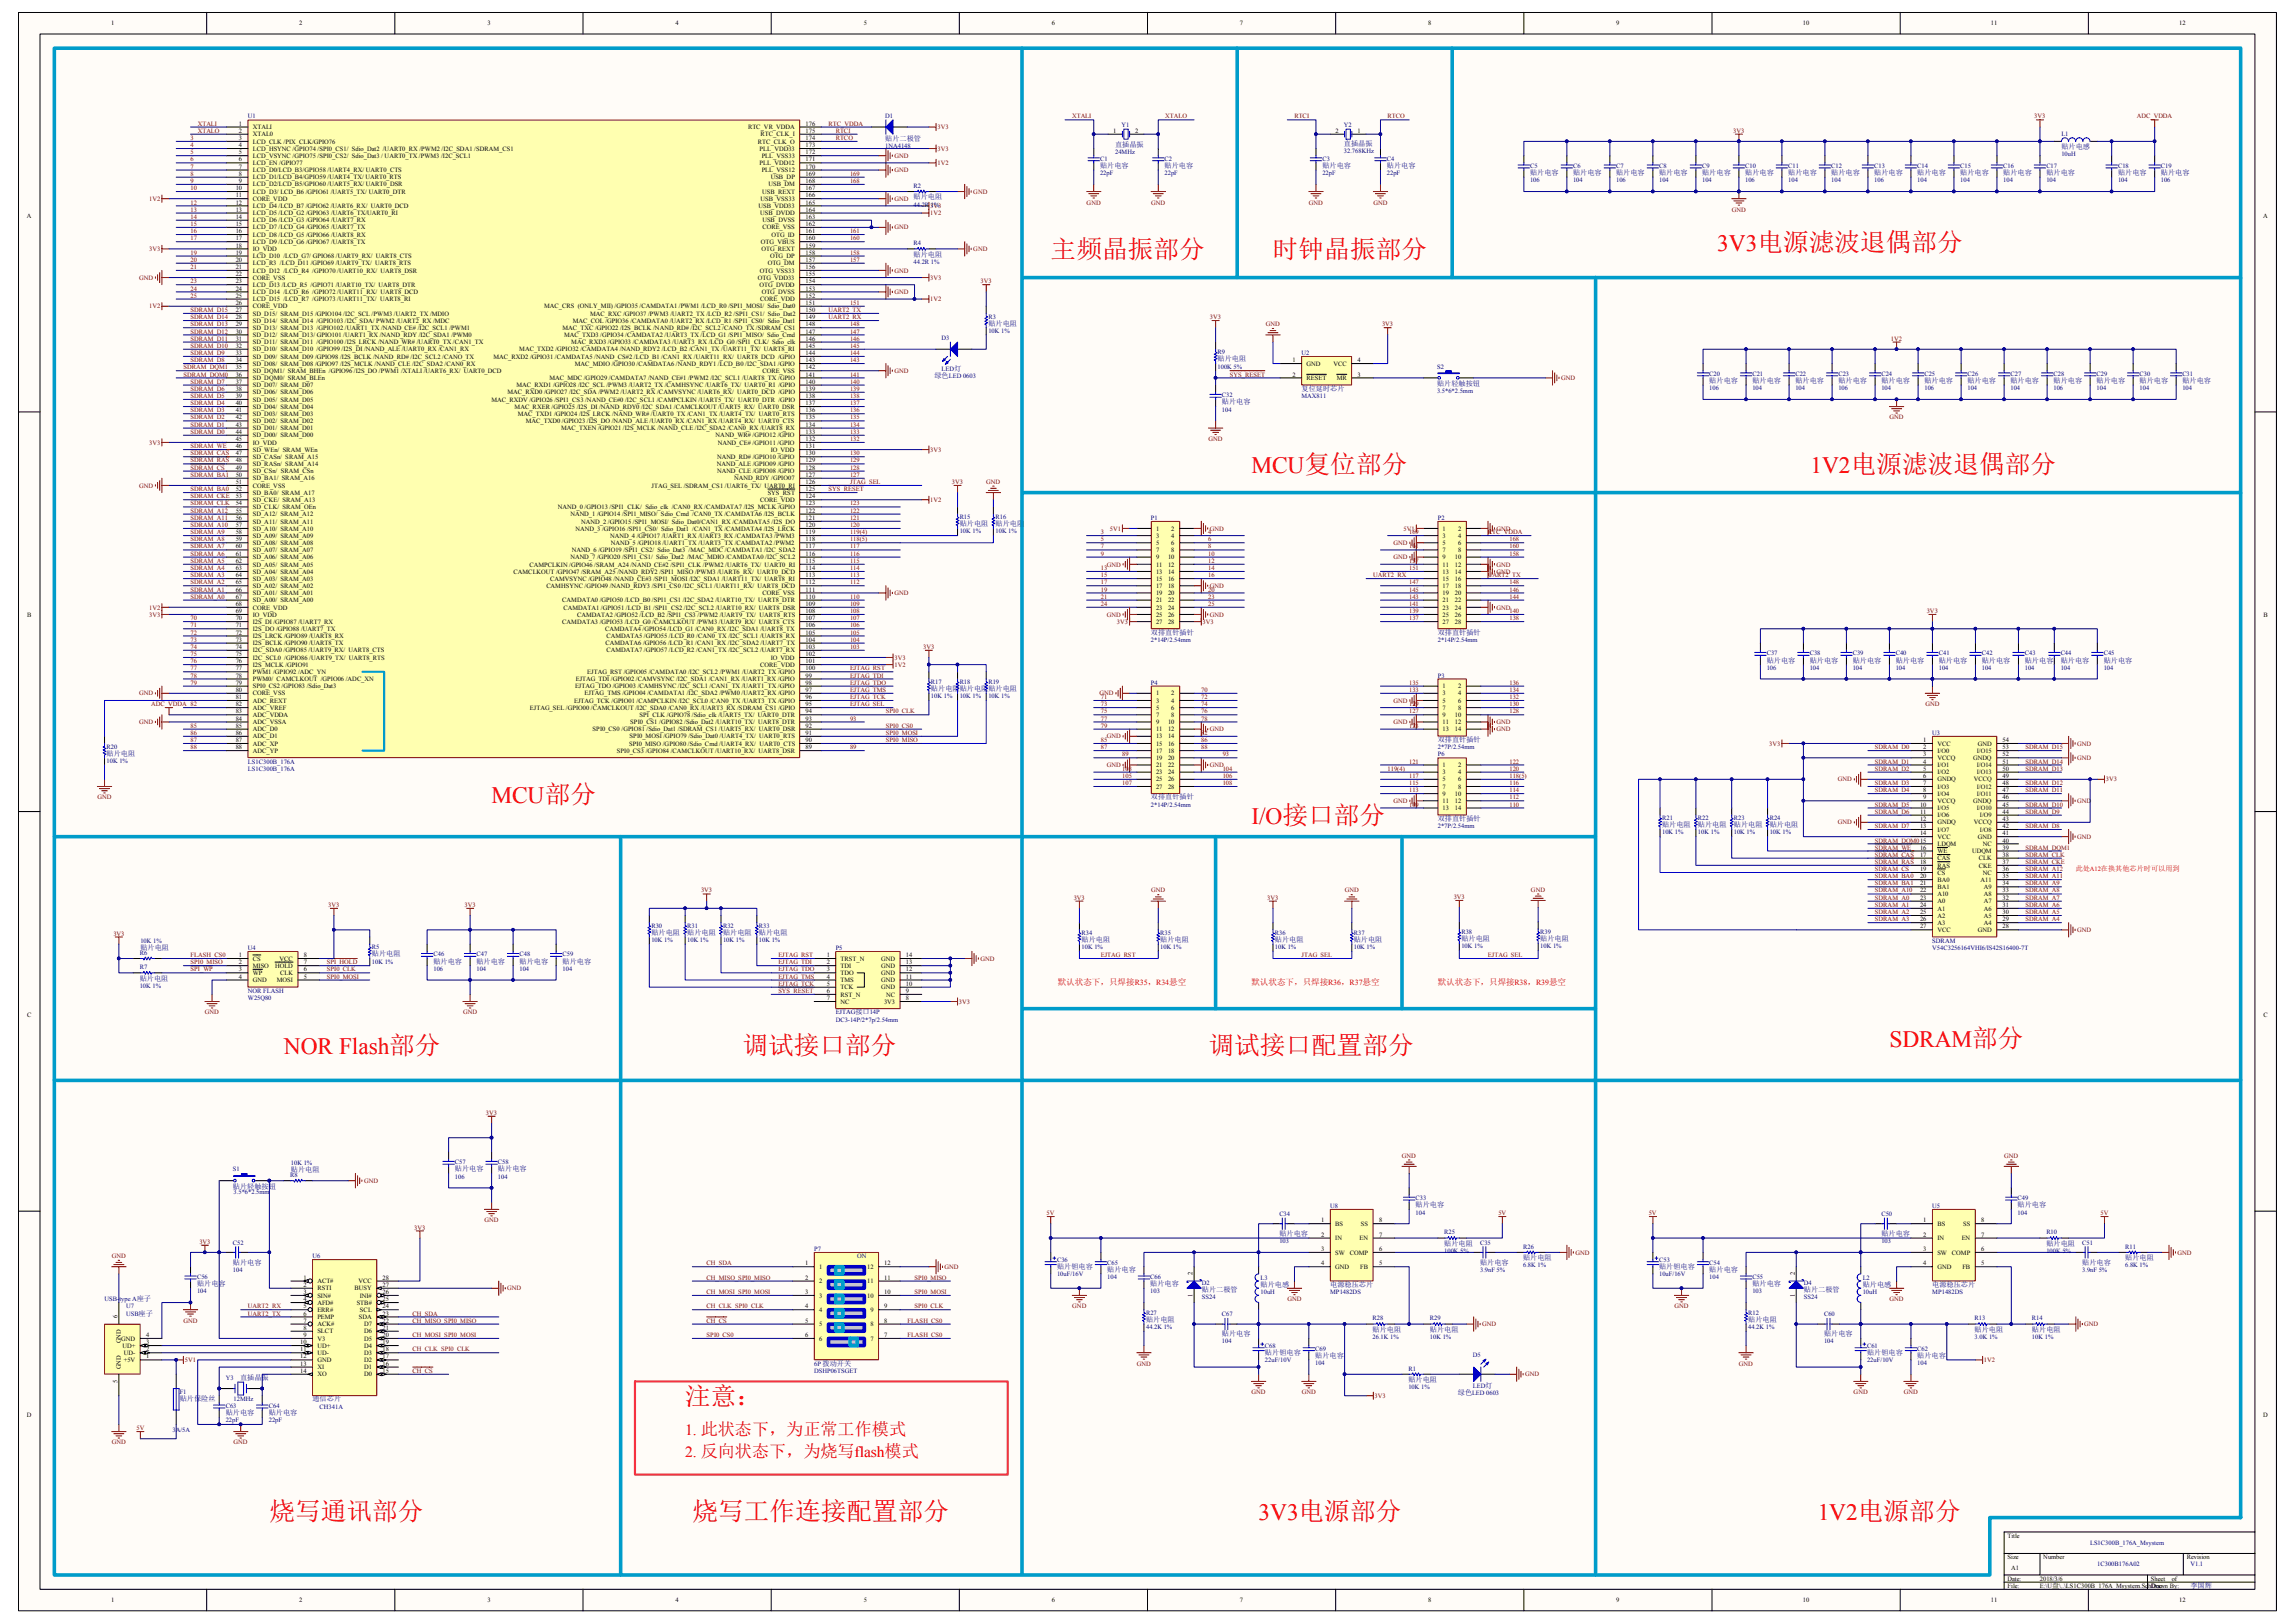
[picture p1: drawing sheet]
<svg xmlns="http://www.w3.org/2000/svg" width="420mm" height="297mm" viewBox="0 0 420 297" stroke-linecap="round" stroke-linejoin="round" font-family="sans-serif">
<defs><g id="words">
<g font-size="4.7" fill="#f00">
<text x="192.3" y="47.2">主频晶振部分</text>
<text x="233" y="47.2">时钟晶振部分</text>
<text x="135.9" y="192.8">调试接口部分</text>
<text x="221.1" y="192.8">调试接口配置部分</text>
<text x="125.4" y="257.1">注意：</text>
<text x="49.3" y="278.1">烧写通讯部分</text>
<text x="126.7" y="278.1">烧写工作连接配置部分</text>
</g>
<g font-size="4.3" fill="#f00">
<text x="314.3" y="45.9">3V3电源滤波退偶部分</text>
<text x="229" y="86.6">MCU复位部分</text>
<text x="331.3" y="86.6">1V2电源滤波退偶部分</text>
<text x="90" y="146.9">MCU部分</text>
<text x="229" y="150.9">I/O接口部分</text>
<text x="345.8" y="191.5">SDRAM部分</text>
<text x="51.9" y="192.8">NOR Flash部分</text>
<text x="230.3" y="278.1">3V3电源部分</text>
<text x="332.7" y="278.1">1V2电源部分</text>
</g>
<g font-size="2.8" fill="#f00">
<text x="125.4" y="262.7">1. 此状态下，为正常工作模式</text>
<text x="125.4" y="266.6">2. 反向状态下，为烧写flash模式</text>
</g>
<g font-size="1.6" fill="#f00">
<text x="193.6" y="180.3">默认状态下，只焊接R35，R34悬空</text>
<text x="229" y="180.3">默认状态下，只焊接R36，R37悬空</text>
<text x="263.1" y="180.3">默认状态下，只焊接R38，R39悬空</text>
</g>
<g font-size="1.3" fill="#000080">
<text x="162" y="25.7">贴片二极管</text>
<text x="204.1" y="26.9">直插晶振</text>
<text x="245.9" y="26.7">直插晶振</text>
<text x="377.2" y="27.3">贴片电感</text>
<text x="201.3" y="30.7">贴片电容</text>
<text x="213.1" y="30.7">贴片电容</text>
<text x="242" y="30.7">贴片电容</text>
<text x="253.8" y="30.7">贴片电容</text>
<text x="280" y="32">贴片电容</text>
<text x="287.9" y="32">贴片电容</text>
<text x="295.8" y="32">贴片电容</text>
<text x="303.6" y="32">贴片电容</text>
<text x="311.5" y="32">贴片电容</text>
<text x="319.4" y="32">贴片电容</text>
<text x="327.3" y="32">贴片电容</text>
<text x="335.1" y="32">贴片电容</text>
<text x="343" y="32">贴片电容</text>
<text x="350.9" y="32">贴片电容</text>
<text x="358.7" y="32">贴片电容</text>
<text x="366.6" y="32">贴片电容</text>
<text x="374.5" y="32">贴片电容</text>
<text x="387.6" y="32">贴片电容</text>
<text x="395.4" y="32">贴片电容</text>
<text x="167.2" y="36.5">贴片电阻</text>
<text x="167.2" y="47">贴片电阻</text>
<text x="180.9" y="59.6">贴片电阻</text>
<text x="171" y="69.2">绿色LED 0603</text>
<text x="222.8" y="66.1">贴片电阻</text>
<text x="238.2" y="71.5">复位延时芯片</text>
<text x="263" y="70.6">贴片轻触按钮</text>
<text x="312.8" y="70.1">贴片电容</text>
<text x="320.7" y="70.1">贴片电容</text>
<text x="328.6" y="70.1">贴片电容</text>
<text x="336.4" y="70.1">贴片电容</text>
<text x="344.3" y="70.1">贴片电容</text>
<text x="352.2" y="70.1">贴片电容</text>
<text x="360.1" y="70.1">贴片电容</text>
<text x="367.9" y="70.1">贴片电容</text>
<text x="375.8" y="70.1">贴片电容</text>
<text x="383.7" y="70.1">贴片电容</text>
<text x="391.6" y="70.1">贴片电容</text>
<text x="399.4" y="70.1">贴片电容</text>
<text x="223.6" y="74">贴片电容</text>
<text x="175.6" y="96.3">贴片电阻</text>
<text x="182.2" y="96.3">贴片电阻</text>
<text x="210.6" y="116.1">双排直针插针</text>
<text x="263.1" y="116.1">双排直针插针</text>
<text x="323.3" y="121.2">贴片电容</text>
<text x="331.2" y="121.2">贴片电容</text>
<text x="339.1" y="121.2">贴片电容</text>
<text x="346.9" y="121.2">贴片电容</text>
<text x="354.8" y="121.2">贴片电容</text>
<text x="362.7" y="121.2">贴片电容</text>
<text x="370.6" y="121.2">贴片电容</text>
<text x="377.1" y="121.2">贴片电容</text>
<text x="385" y="121.2">贴片电容</text>
<text x="170.4" y="126.5">贴片电阻贴片电阻贴片电阻</text>
<text x="263.1" y="135.8">双排直针插针</text>
<text x="19.5" y="138.3">贴片电阻</text>
<text x="210.6" y="146.3">双排直针插针</text>
<text x="263.1" y="150.2">双排直针插针</text>
<text x="304.2" y="151.4">贴片电阻</text>
<text x="310.7" y="151.4">贴片电阻</text>
<text x="317.3" y="151.4">贴片电阻</text>
<text x="323.9" y="151.4">贴片电阻</text>
<text x="25.7" y="173.8">贴片电阻</text>
<text x="119.2" y="171.1">贴片电阻</text>
<text x="125.8" y="171.1">贴片电阻</text>
<text x="132.3" y="171.1">贴片电阻</text>
<text x="138.9" y="171.1">贴片电阻</text>
<text x="197.9" y="172.4">贴片电阻</text>
<text x="212.3" y="172.4">贴片电阻</text>
<text x="233.3" y="172.4">贴片电阻</text>
<text x="247.8" y="172.4">贴片电阻</text>
<text x="267.4" y="172.3">贴片电阻</text>
<text x="281.9" y="172.3">贴片电阻</text>
<text x="25.6" y="179.5">贴片电阻</text>
<text x="68.1" y="175">贴片电阻</text>
<text x="79.3" y="176.3">贴片电容</text>
<text x="87.2" y="176.3">贴片电容</text>
<text x="95.1" y="176.3">贴片电容</text>
<text x="102.9" y="176.3">贴片电容</text>
<text x="53.3" y="214.5">贴片电阻</text>
<text x="83.3" y="214.4">贴片电容</text>
<text x="91.1" y="214.4">贴片电容</text>
<text x="42.6" y="217.5">贴片轻触按钮</text>
<text x="259.1" y="220.9">贴片电容</text>
<text x="369.2" y="220.9">贴片电容</text>
<text x="234.1" y="226.2">贴片电容</text>
<text x="344.3" y="226.2">贴片电容</text>
<text x="42.6" y="231.4">贴片电容</text>
<text x="193.4" y="232.2">贴片钽电容</text>
<text x="202.6" y="232.7">贴片电容</text>
<text x="264.3" y="228">贴片电阻</text>
<text x="270.9" y="231.4">贴片电容</text>
<text x="278.7" y="230.6">贴片电阻</text>
<text x="303.6" y="232.2">贴片钽电容</text>
<text x="312.8" y="232.7">贴片电容</text>
<text x="374.5" y="228">贴片电阻</text>
<text x="381.1" y="231.4">贴片电容</text>
<text x="388.9" y="230.6">贴片电阻</text>
<text x="36.1" y="235.4">贴片电容</text>
<text x="210.5" y="235.4">贴片电容</text>
<text x="219.9" y="236.4">贴片二极管</text>
<text x="230.7" y="235.5">贴片电感</text>
<text x="243.4" y="235.5">电源稳压芯片</text>
<text x="320.7" y="235.4">贴片电容</text>
<text x="330.1" y="236.4">贴片二极管</text>
<text x="340.9" y="235.5">贴片电感</text>
<text x="353.6" y="235.5">电源稳压芯片</text>
<text x="209.7" y="241.9">贴片电阻</text>
<text x="223.6" y="244.5">贴片电容</text>
<text x="251.2" y="243.8">贴片电阻</text>
<text x="261.7" y="243.8">贴片电阻</text>
<text x="319.9" y="241.9">贴片电阻</text>
<text x="333.8" y="244.5">贴片电容</text>
<text x="361.4" y="243.8">贴片电阻</text>
<text x="371.9" y="243.8">贴片电阻</text>
<text x="231.5" y="247.9">贴片钽电容</text>
<text x="240.7" y="248.5">贴片电容</text>
<text x="341.7" y="247.9">贴片钽电容</text>
<text x="350.9" y="248.5">贴片电容</text>
<text x="32.9" y="256.3">贴片保险丝</text>
<text x="43.9" y="252.5">直插晶振</text>
<text x="57.2" y="256.5">通信芯片</text>
<text x="257.7" y="252.9">贴片电阻</text>
<text x="266.8" y="255.3">绿色LED 0603</text>
<text x="41.3" y="259">贴片电容</text>
<text x="49.2" y="259">贴片电容</text>
<text x="400.9" y="290.6">李国辉</text>
</g>
<text font-size="1.3" fill="#f00" x="379.9" y="159.4">此处A12在换其他芯片时可以用到</text>
<g font-size="1.2">
<text x="20.3" y="4.6">1</text>
<text x="54.7" y="4.6">2</text>
<text x="89.2" y="4.6">3</text>
<text x="123.6" y="4.6">4</text>
<text x="158.1" y="4.6">5</text>
<text x="192.5" y="4.6">6</text>
<text x="226.9" y="4.6">7</text>
<text x="261.3" y="4.6">8</text>
<text x="295.8" y="4.6">9</text>
<text x="329.9" y="4.6">10</text>
<text x="364.3" y="4.6">11</text>
<text x="398.8" y="4.6">12</text>
<text x="43.7" y="23">1</text>
<text x="46.3" y="23.7">XTALI</text>
<text x="136.9" y="23.7">RTC_VR_VDDA</text>
<text x="147.4" y="23">176</text>
<text x="43.7" y="24.3">2</text>
<text x="43.7" y="25.6">3</text>
<text x="43.7" y="26.9">4</text>
<text x="43.7" y="28.2">5</text>
<text x="43.7" y="29.5">6</text>
<text x="46.3" y="25">XTAL0</text>
<text x="46.3" y="26.3">LCD_CLK /PIX_CLK/GPIO76</text>
<text x="46.3" y="27.6">LCD_HSYNC /GPIO74 /SPI0_CS1/ Sdio_Dat2 /UART0_RX /PWM2 /I2C_SDA1 /SDRAM_CS1</text>
<text x="46.3" y="28.9">LCD_VSYNC /GPIO75 /SPI0_CS2/ Sdio_Dat3 / UART0_TX /PWM3 /I2C_SCL1</text>
<text x="138.7" y="26.3">RTC_CLK_O</text>
<text x="139" y="27.6">PLL_VDD33</text>
<text x="139.2" y="25">RTC_CLK_I</text>
<text x="139.4" y="28.9">PLL_VSS33</text>
<text x="147.4" y="29.5">171</text>
<text x="147.4" y="28.2">172</text>
<text x="147.4" y="26.9">173</text>
<text x="147.4" y="25.6">174</text>
<text x="147.4" y="24.3">175</text>
<text x="203.7" y="24.3">1</text>
<text x="207.8" y="24.3">2</text>
<text x="244.4" y="24.3">2</text>
<text x="248.4" y="24.3">1</text>
<text x="43.1" y="34.8">10</text>
<text x="43.7" y="30.9">7</text>
<text x="43.7" y="32.2">8</text>
<text x="43.7" y="33.5">9</text>
<text x="46.3" y="30.2">LCD_EN /GPIO77</text>
<text x="46.3" y="31.5">LCD_D0/LCD_B3/GPIO58 /UART4_RX/ UART0_CTS</text>
<text x="46.3" y="32.8">LCD_D1/LCD_B4/GPIO59 /UART4_TX/ UART0_RTS</text>
<text x="46.3" y="34.1">LCD_D2/LCD_B5/GPIO60 /UART5_RX/ UART0_DSR</text>
<text x="46.3" y="35.4">LCD_D3/ LCD_B6 /GPIO61 /UART5_TX/ UART0_DTR</text>
<text x="139" y="30.2">PLL_VDD12</text>
<text x="139.4" y="31.5">PLL_VSS12</text>
<text x="139.5" y="35.4">USB_REXT</text>
<text x="140.7" y="34.1">USB_DM</text>
<text x="141" y="32.8">USB_DP</text>
<text x="147.4" y="34.8">167</text>
<text x="147.4" y="33.5">168</text>
<text x="147.4" y="32.2">169</text>
<text x="147.4" y="30.9">170</text>
<text x="4.9" y="39.9">A</text>
<text x="43.1" y="36.1">11</text>
<text x="43.1" y="37.4">12</text>
<text x="43.1" y="38.7">13</text>
<text x="43.1" y="40">14</text>
<text x="43.1" y="41.4">15</text>
<text x="46.3" y="36.7">CORE_VDD</text>
<text x="46.3" y="38.1">LCD_D4 /LCD_B7 /GPIO62 /UART6_RX/ UART0_DCD</text>
<text x="46.3" y="39.4">LCD_D5 /LCD_G2 /GPIO63 /UART6_TX/UART0_RI</text>
<text x="46.3" y="40.7">LCD_D6 /LCD_G3 /GPIO64 /UART7_RX</text>
<text x="46.3" y="42">LCD_D7 /LCD_G4 /GPIO65 /UART7_TX</text>
<text x="138.8" y="38.1">USB_VDD33</text>
<text x="139.1" y="39.4">USB_DVDD</text>
<text x="139.2" y="36.7">USB_VSS33</text>
<text x="139.5" y="42">CORE_VSS</text>
<text x="139.5" y="40.7">USB_DVSS</text>
<text x="147.4" y="41.4">162</text>
<text x="147.4" y="40">163</text>
<text x="147.4" y="38.7">164</text>
<text x="147.4" y="37.4">165</text>
<text x="147.4" y="36.1">166</text>
<text x="414.2" y="39.9">A</text>
<text x="43.1" y="42.7">16</text>
<text x="43.1" y="44">17</text>
<text x="43.1" y="45.3">18</text>
<text x="43.1" y="46.6">19</text>
<text x="43.1" y="47.9">20</text>
<text x="46.3" y="43.3">LCD_D8 /LCD_G5 /GPIO66 /UART8_RX</text>
<text x="46.3" y="44.6">LCD_D9 /LCD_G6 /GPIO67 /UART8_TX</text>
<text x="46.3" y="45.9">IO_VDD</text>
<text x="46.3" y="47.2">LCD_D10 /LCD_G7/ GPIO68 /UART9_RX/ UART8_CTS</text>
<text x="139.3" y="44.6">OTG_VBUS</text>
<text x="139.4" y="45.9">OTG_REXT</text>
<text x="140.9" y="47.2">OTG_DP</text>
<text x="141.2" y="43.3">OTG_ID</text>
<text x="147.4" y="47.9">157</text>
<text x="147.4" y="46.6">158</text>
<text x="147.4" y="45.3">159</text>
<text x="147.4" y="44">160</text>
<text x="147.4" y="42.7">161</text>
<text x="43.1" y="49.2">21</text>
<text x="43.1" y="50.5">22</text>
<text x="43.1" y="51.9">23</text>
<text x="43.1" y="53.2">24</text>
<text x="46.3" y="48.6">LCD_R3 /LCD_D11 /GPIO69 /UART9_TX/ UART8_RTS</text>
<text x="46.3" y="49.9">LCD_D12 /LCD_R4 /GPIO70 /UART10_RX/ UART8_DSR</text>
<text x="46.3" y="51.2">CORE_VSS</text>
<text x="46.3" y="52.5">LCD_D13 /LCD_R5 /GPIO71 /UART10_TX/ UART8_DTR</text>
<text x="46.3" y="53.8">LCD_D14 /LCD_R6 /GPIO72 /UART11_RX/ UART8_DCD</text>
<text x="138.7" y="51.2">OTG_VDD33</text>
<text x="139" y="52.5">OTG_DVDD</text>
<text x="139.1" y="49.9">OTG_VSS33</text>
<text x="139.4" y="53.8">OTG_DVSS</text>
<text x="140.5" y="48.6">OTG_DM</text>
<text x="147.4" y="53.2">153</text>
<text x="147.4" y="51.9">154</text>
<text x="147.4" y="50.5">155</text>
<text x="147.4" y="49.2">156</text>
<text x="43.1" y="54.5">25</text>
<text x="43.1" y="55.8">26</text>
<text x="43.1" y="57.1">27</text>
<text x="43.1" y="58.4">28</text>
<text x="43.1" y="59.7">29</text>
<text x="46.3" y="55.1">LCD_D15 /LCD_R7 /GPIO73 /UART11_TX/ UART8_RI</text>
<text x="46.3" y="56.4">CORE_VDD</text>
<text x="46.3" y="57.7">SD_D15/ SRAM_D15 /GPIO104 /I2C_SCL /PWM3 /UART2_TX /MDIO</text>
<text x="46.3" y="59.1">SD_D14/ SRAM_D14 /GPIO103 /I2C_SDA/ PWM2 /UART2_RX /MDC</text>
<text x="99.6" y="56.4">MAC_CRS (ONLY_MII) /GPIO35 /CAMDATA1 /PWM1 /LCD_R0 /SPI1_MOSI/ Sdio_Dat0</text>
<text x="104.8" y="59.1">MAC_COL /GPIO36 /CAMDATA0 /UART2_RX /LCD_R1 /SPI1_CS0/ Sdio_Dat1</text>
<text x="108" y="57.7">MAC_RXC /GPIO37 /PWM3 /UART2_TX /LCD_R2 /SPI1_CS1/ Sdio_Dat2</text>
<text x="139.1" y="55.1">CORE_VDD</text>
<text x="147.4" y="59.7">148</text>
<text x="147.4" y="58.4">149</text>
<text x="147.4" y="57.1">150</text>
<text x="147.4" y="55.8">151</text>
<text x="147.4" y="54.5">152</text>
<text x="43.1" y="61">30</text>
<text x="43.1" y="62.4">31</text>
<text x="43.1" y="63.7">32</text>
<text x="43.1" y="65">33</text>
<text x="46.3" y="60.4">SD_D13/ SRAM_D13 /GPIO102 /UART1_TX /NAND_CE# /I2C_SCL1 /PWM1</text>
<text x="46.3" y="61.7">SD_D12/ SRAM_D13/ GPIO101 /UART1_RX /NAND_RDY /I2C_SDA1 /PWM0</text>
<text x="46.3" y="63">SD_D11/ SRAM_D11 /GPIO100 /I2S_LRCK /NAND_WR# /UART0_TX /CAN1_TX</text>
<text x="46.3" y="64.3">SD_D10/ SRAM_D10 /GPIO99 /I2S_DI /NAND_ALE /UART0_RX /CAN1_RX</text>
<text x="46.3" y="65.6">SD_D09/ SRAM_D09 /GPIO98 /I2S_BCLK /NAND_RD# /I2C_SCL2 /CANO_TX</text>
<text x="90.3" y="65.6">MAC_RXD2 /GPIO31 /CAMDATA5 /NAND_CS#2 /LCD_B1 /CAN1_RX /UART11_RX/ UART8_DCD /GPIO</text>
<text x="95" y="64.3">MAC_TXD2 /GPIO32 /CAMDATA4 /NAND_RDY2 /LCD_B2 /CAN1_TX /UART11_TX/ UART8_RI</text>
<text x="102.9" y="60.4">MAC_TXC /GPIO22 /I2S_BCLK /NAND_RD# /I2C_SCL2 /CANO_TX /SDRAM_CS1</text>
<text x="103.2" y="61.7">MAC_TXD3 /GPIO34 /CAMDATA2 /UART3_TX /LCD_G1 /SPI1_MISO/ Sdio_Cmd</text>
<text x="104.6" y="63">MAC_RXD3 /GPIO33 /CAMDATA3 /UART3_RX /LCD_G0 /SPI1_CLK/ Sdio_clk</text>
<text x="147.4" y="65">144</text>
<text x="147.4" y="63.7">145</text>
<text x="147.4" y="62.4">146</text>
<text x="147.4" y="61">147</text>
<text x="43.1" y="66.3">34</text>
<text x="43.1" y="67.6">35</text>
<text x="43.1" y="68.9">36</text>
<text x="43.1" y="70.2">37</text>
<text x="43.1" y="71.5">38</text>
<text x="46.3" y="66.9">SD_D08/ SRAM_D08 /GPIO97 /I2S_MCLK /NAND_CLE /I2C_SDA2 /CAN0_RX</text>
<text x="46.3" y="68.2">SD_DQM1/ SRAM_BHEn /GPIO96 /I2S_DO /PWM1 /XTALI /UART6_RX/ UART0_DCD</text>
<text x="46.3" y="69.6">SD_DQM0/ SRAM_BLEn</text>
<text x="46.3" y="70.9">SD_D07/ SRAM_D07</text>
<text x="94.5" y="70.9">MAC_RXD1 /GPIO28 /I2C_SCL /PWM3 /UART2_TX /CAMHSYNC /UART6_TX/ UART0_RI /GPIO</text>
<text x="100.5" y="69.6">MAC_MDC /GPIO29 /CAMDATA7 /NAND_CE#1 /PWM2 /I2C_SCL1 /UART8_TX /GPIO</text>
<text x="105.2" y="66.9">MAC_MDIO /GPIO30 /CAMDATA6 /NAND_RDY1 /LCD_B0 /I2C_SDA1 /GPIO</text>
<text x="139.5" y="68.2">CORE_VSS</text>
<text x="147.4" y="71.5">139</text>
<text x="147.4" y="70.2">140</text>
<text x="147.4" y="68.9">141</text>
<text x="147.4" y="67.6">142</text>
<text x="147.4" y="66.3">143</text>
<text x="236.5" y="66.3">1</text>
<text x="236.5" y="68.9">2</text>
<text x="239.1" y="66.9">GND</text>
<text x="239.1" y="69.6">RESET</text>
<text x="244" y="66.9">VCC</text>
<text x="244.6" y="69.6">MR</text>
<text x="248.4" y="68.9">3</text>
<text x="248.4" y="66.3">4</text>
<text x="43.1" y="72.8">39</text>
<text x="43.1" y="74.1">40</text>
<text x="43.1" y="75.4">41</text>
<text x="43.1" y="76.8">42</text>
<text x="46.3" y="72.2">SD_D06/ SRAM_D06</text>
<text x="46.3" y="73.5">SD_D05/ SRAM_D05</text>
<text x="46.3" y="74.8">SD_D04/ SRAM_D04</text>
<text x="46.3" y="76.1">SD_D03/ SRAM_D03</text>
<text x="46.3" y="77.4">SD_D02/ SRAM_D02</text>
<text x="90" y="73.5">MAC_RXDV /GPIO26 /SPI1_CS3 /NAND_CE#0 /I2C_SCL1 /CAMPCLKIN /UART5_TX/ UART0_DTR /GPIO</text>
<text x="92.9" y="72.2">MAC_RXD0 /GPIO27 /I2C_SDA /PWM2 /UART2_RX /CAMVSYNC /UART6_RX/ UART0_DCD /GPIO</text>
<text x="94.2" y="74.8">MAC_RXER /GPIO25 /I2S_DI /NAND_RDY0 /I2C_SDA1 /CAMCLKOUT /UART5_RX/ UART0_DSR</text>
<text x="94.8" y="76.1">MAC_TXD1 /GPIO24 /I2S_LRCK /NAND_WR# /UART0_TX /CAN1_TX /UART4_TX/ UART0_RTS</text>
<text x="96.2" y="77.4">MAC_TXD0 /GPIO23 /I2S_DO /NAND_ALE /UART0_RX /CAN1_RX /UART4_RX/ UART0_CTS</text>
<text x="147.4" y="76.8">135</text>
<text x="147.4" y="75.4">136</text>
<text x="147.4" y="74.1">137</text>
<text x="147.4" y="72.8">138</text>
<text x="43.1" y="78.1">43</text>
<text x="43.1" y="79.4">44</text>
<text x="43.1" y="80.7">45</text>
<text x="43.1" y="82">46</text>
<text x="43.1" y="83.3">47</text>
<text x="46.3" y="78.7">SD_D01/ SRAM_D01</text>
<text x="46.3" y="80.1">SD_D00/ SRAM_D00</text>
<text x="46.3" y="81.4">IO_VDD</text>
<text x="46.3" y="82.7">SD_WEn/ SRAM_WEn</text>
<text x="46.3" y="84">SD_CASn/ SRAM_A15</text>
<text x="102.7" y="78.7">MAC_TXEN /GPIO21 /I2S_MCLK /NAND_CLE /I2C_SDA2 /CAN0_RX /UART8_RX</text>
<text x="131" y="80.1">NAND_WR# /GPIO12 /GPIO</text>
<text x="131.2" y="84">NAND_RD# /GPIO10 /GPIO</text>
<text x="131.3" y="81.4">NAND_CE# /GPIO11 /GPIO</text>
<text x="141" y="82.7">IO_VDD</text>
<text x="147.4" y="83.3">130</text>
<text x="147.4" y="82">131</text>
<text x="147.4" y="80.7">132</text>
<text x="147.4" y="79.4">133</text>
<text x="147.4" y="78.1">134</text>
<text x="43.1" y="84.6">48</text>
<text x="43.1" y="85.9">49</text>
<text x="43.1" y="87.2">50</text>
<text x="43.1" y="88.6">51</text>
<text x="43.1" y="89.9">52</text>
<text x="46.3" y="85.3">SD_RASn/ SRAM_A14</text>
<text x="46.3" y="86.6">SD_CSn/ SRAM_CSn</text>
<text x="46.3" y="87.9">SD_BA1/ SRAM_A16</text>
<text x="46.3" y="89.2">CORE_VSS</text>
<text x="119.2" y="89.2">JTAG_SEL /SDRAM_CS1 /UART6_TX/ UART0_RI</text>
<text x="131.2" y="85.3">NAND_ALE /GPIO09 /GPIO</text>
<text x="131.2" y="86.6">NAND_CLE /GPIO08 /GPIO</text>
<text x="134.4" y="87.9">NAND_RDY /GPIO07</text>
<text x="147.4" y="89.9">125</text>
<text x="147.4" y="88.6">126</text>
<text x="147.4" y="87.2">127</text>
<text x="147.4" y="85.9">128</text>
<text x="147.4" y="84.6">129</text>
<text x="43.1" y="91.2">53</text>
<text x="43.1" y="92.5">54</text>
<text x="43.1" y="93.8">55</text>
<text x="43.1" y="95.1">56</text>
<text x="46.3" y="90.6">SD_BA0/ SRAM_A17</text>
<text x="46.3" y="91.9">SD_CKE/ SRAM_A13</text>
<text x="46.3" y="93.2">SD_CLK/ SRAM_OEn</text>
<text x="46.3" y="94.5">SD_A12/ SRAM_A12</text>
<text x="46.3" y="95.8">SD_A11/ SRAM_A11</text>
<text x="102.1" y="93.2">NAND_0 /GPIO13 /SPI1_CLK/ Sdio_clk /CAN0_RX /CAMDATA7 /I2S_MCLK /GPIO</text>
<text x="104.4" y="94.5">NAND_1 /GPIO14 /SPI1_MISO/ Sdio_Cmd /CAN0_TX /CAMDATA6 /I2S_BCLK</text>
<text x="106.4" y="95.8">NAND_2 /GPIO15 /SPI1_MOSI/ Sdio_Dat0/CAN1_RX /CAMDATA5 /I2S_DO</text>
<text x="139.1" y="91.9">CORE_VDD</text>
<text x="140.5" y="90.6">SYS_RST</text>
<text x="147.4" y="95.1">121</text>
<text x="147.4" y="93.8">122</text>
<text x="147.4" y="92.5">123</text>
<text x="147.4" y="91.2">124</text>
<text x="43.1" y="96.4">57</text>
<text x="43.1" y="97.7">58</text>
<text x="43.1" y="99.1">59</text>
<text x="43.1" y="100.4">60</text>
<text x="43.1" y="101.7">61</text>
<text x="46.3" y="97.1">SD_A10/ SRAM_A10</text>
<text x="46.3" y="98.4">SD_A09/ SRAM_A09</text>
<text x="46.3" y="99.7">SD_A08/ SRAM_A08</text>
<text x="46.3" y="101.1">SD_A07/ SRAM_A07</text>
<text x="104.6" y="101.1">NAND_6 /GPIO19 /SPI1_CS2/ Sdio_Dat3 /MAC_MDC /CAMDATA1 /I2C_SDA2</text>
<text x="105.3" y="97.1">NAND_3 /GPIO16 /SPI1_CS0/ Sdio_Dat1 /CAN1_TX /CAMDATA4 /I2S_LRCK</text>
<text x="111.7" y="98.4">NAND_4 /GPIO17 /UART1_RX /UART3_RX /CAMDATA3 /PWM3</text>
<text x="111.8" y="99.7">NAND_5 /GPIO18 /UART1_TX /UART3_TX /CAMDATA2 /PWM2</text>
<text x="147.4" y="101.7">116</text>
<text x="147.4" y="100.4">117</text>
<text x="147.4" y="99.1">118</text>
<text x="147.4" y="97.7">119</text>
<text x="147.4" y="96.4">120</text>
<text x="211.6" y="97.1">1</text>
<text x="211.6" y="98.4">3</text>
<text x="211.6" y="99.7">5</text>
<text x="211.6" y="101.1">7</text>
<text x="214.4" y="97.1">2</text>
<text x="214.4" y="98.4">4</text>
<text x="214.4" y="99.7">6</text>
<text x="214.4" y="101.1">8</text>
<text x="264" y="97.1">1</text>
<text x="264" y="98.4">3</text>
<text x="264" y="99.7">5</text>
<text x="264" y="101.1">7</text>
<text x="266.8" y="97.1">2</text>
<text x="266.8" y="98.4">4</text>
<text x="266.8" y="99.7">6</text>
<text x="266.8" y="101.1">8</text>
<text x="43.1" y="103">62</text>
<text x="43.1" y="104.3">63</text>
<text x="43.1" y="105.6">64</text>
<text x="43.1" y="106.9">65</text>
<text x="46.3" y="102.4">SD_A06/ SRAM_A06</text>
<text x="46.3" y="103.7">SD_A05/ SRAM_A05</text>
<text x="46.3" y="105">SD_A04/ SRAM_A04</text>
<text x="46.3" y="106.3">SD_A03/ SRAM_A03</text>
<text x="46.3" y="107.6">SD_A02/ SRAM_A02</text>
<text x="94" y="105">CAMCLKOUT /GPIO47 /SRAM_A25 /NAND_RDY2 /SPI1_MISO /PWM3 /UART6_RX/ UART0_DCD</text>
<text x="96.9" y="103.7">CAMPCLKIN /GPIO46 /SRAM_A24 /NAND_CE#2 /SPI1_CLK /PWM2 /UART6_TX/ UART0_RI</text>
<text x="100" y="107.6">CAMHSYNC /GPIO49 /NAND_RDY3 /SPI1_CS0 /I2C_SCL1 /UART11_RX/ UART8_DCD</text>
<text x="100.7" y="106.3">CAMVSYNC /GPIO48 /NAND_CE#3 /SPI1_MOSI /I2C_SDA1 /UART11_TX/ UART8_RI</text>
<text x="104.4" y="102.4">NAND_7 /GPIO20 /SPI1_CS1/ Sdio_Dat2 /MAC_MDIO /CAMDATA0 /I2C_SCL2</text>
<text x="147.4" y="106.9">112</text>
<text x="147.4" y="105.6">113</text>
<text x="147.4" y="104.3">114</text>
<text x="147.4" y="103">115</text>
<text x="211.6" y="102.4">9</text>
<text x="211.6" y="103.7">11</text>
<text x="211.6" y="105">13</text>
<text x="211.6" y="106.3">15</text>
<text x="211.6" y="107.6">17</text>
<text x="213.8" y="102.4">10</text>
<text x="213.8" y="103.7">12</text>
<text x="213.8" y="105">14</text>
<text x="213.8" y="106.3">16</text>
<text x="213.8" y="107.6">18</text>
<text x="264" y="102.4">9</text>
<text x="264" y="103.7">11</text>
<text x="264" y="105">13</text>
<text x="264" y="106.3">15</text>
<text x="264" y="107.6">17</text>
<text x="266.3" y="102.4">10</text>
<text x="266.3" y="103.7">12</text>
<text x="266.3" y="105">14</text>
<text x="266.3" y="106.3">16</text>
<text x="266.3" y="107.6">18</text>
<text x="5" y="113">B</text>
<text x="43.1" y="108.2">66</text>
<text x="43.1" y="109.6">67</text>
<text x="43.1" y="110.9">68</text>
<text x="43.1" y="112.2">69</text>
<text x="43.1" y="113.5">70</text>
<text x="46.3" y="108.9">SD_A01/ SRAM_A01</text>
<text x="46.3" y="110.2">SD_A00/ SRAM_A00</text>
<text x="46.3" y="111.5">CORE_VDD</text>
<text x="46.3" y="112.9">IO_VDD</text>
<text x="102.9" y="110.2">CAMDATA0 /GPIO50 /LCD_B0 /SPI1_CS1 /I2C_SDA2 /UART10_TX/ UART8_DTR</text>
<text x="103.1" y="111.5">CAMDATA1 /GPIO51 /LCD_B1 /SPI1_CS2 /I2C_SCL2 /UART10_RX/ UART8_DSR</text>
<text x="105.6" y="112.9">CAMDATA2 /GPIO52 /LCD_B2 /SPI1_CS3 /PWM2 /UART9_TX/ UART8_RTS</text>
<text x="139.5" y="108.9">CORE_VSS</text>
<text x="147.4" y="113.5">107</text>
<text x="147.4" y="112.2">108</text>
<text x="147.4" y="110.9">109</text>
<text x="147.4" y="109.6">110</text>
<text x="147.4" y="108.2">111</text>
<text x="211.6" y="108.9">19</text>
<text x="211.6" y="110.2">21</text>
<text x="211.6" y="111.5">23</text>
<text x="211.6" y="112.9">25</text>
<text x="213.8" y="108.9">20</text>
<text x="213.8" y="110.2">22</text>
<text x="213.8" y="111.5">24</text>
<text x="213.8" y="112.9">26</text>
<text x="264" y="108.9">19</text>
<text x="264" y="110.2">21</text>
<text x="264" y="111.5">23</text>
<text x="264" y="112.9">25</text>
<text x="266.3" y="108.9">20</text>
<text x="266.3" y="110.2">22</text>
<text x="266.3" y="111.5">24</text>
<text x="266.3" y="112.9">26</text>
<text x="414.2" y="113">B</text>
<text x="43.1" y="114.8">71</text>
<text x="43.1" y="116.1">72</text>
<text x="43.1" y="117.4">73</text>
<text x="43.1" y="118.7">74</text>
<text x="46.3" y="114.2">I2S_DI /GPIO87 /UART7_RX</text>
<text x="46.3" y="115.4">I2S_DO /GPIO88 /UART7_TX</text>
<text x="46.3" y="116.8">I2S_LRCK /GPIO89 /UART8_RX</text>
<text x="46.3" y="118.1">I2S_BCLK /GPIO90 /UART8_TX</text>
<text x="46.3" y="119.4">I2C_SDA0 /GPIO85 /UART9_RX/ UART8_CTS</text>
<text x="102.9" y="114.2">CAMDATA3 /GPIO53 /LCD_G0 /CAMCLKOUT /PWM3 /UART9_RX/ UART8_CTS</text>
<text x="110.7" y="115.4">CAMDATA4 /GPIO54 /LCD_G1 /CAN0_RX /I2C_SDA1 /UART8_TX</text>
<text x="110.8" y="118.1">CAMDATA6 /GPIO56 /LCD_R1 /CAN1_RX /I2C_SDA2 /UART7_TX</text>
<text x="111" y="119.4">CAMDATA7 /GPIO57 /LCD_R2 /CAN1_TX /I2C_SCL2 /UART7_RX</text>
<text x="111" y="116.8">CAMDATA5 /GPIO55 /LCD_R0 /CAN0_TX /I2C_SCL1 /UART8_RX</text>
<text x="147.4" y="118.7">103</text>
<text x="147.4" y="117.4">104</text>
<text x="147.4" y="116.1">105</text>
<text x="147.4" y="114.8">106</text>
<text x="211.6" y="114.2">27</text>
<text x="213.8" y="114.2">28</text>
<text x="264" y="114.2">27</text>
<text x="266.3" y="114.2">28</text>
<text x="43.1" y="120.1">75</text>
<text x="43.1" y="121.4">76</text>
<text x="43.1" y="122.7">77</text>
<text x="43.1" y="124">78</text>
<text x="43.1" y="125.3">79</text>
<text x="46.3" y="120.7">I2C_SCL0 /GPIO86 /UART9_TX/ UART8_RTS</text>
<text x="46.3" y="122">I2S_MCLK /GPIO91</text>
<text x="46.3" y="123.3">PWM1 /GPIO92 /ADC_YN</text>
<text x="46.3" y="124.6">PWM0/ CAMCLKOUT /GPIO06 /ADC_XN</text>
<text x="46.3" y="125.9">SPI0_CS2 /GPIO83 /Sdio_Dat3</text>
<text x="105.2" y="125.9">EJTAG_TDO /GPIO03 /CAMHSYNC /I2C_SCL1 /CAN1_TX /UART1_TX /GPIO</text>
<text x="105.4" y="124.6">EJTAG_TDI /GPIO02 /CAMVSYNC /I2C_SDA1 /CAN1_RX /UART1_RX /GPIO</text>
<text x="107.5" y="123.3">EJTAG_RST /GPIO05 /CAMDATA0 /I2C_SCL2 /PWM1 /UART2_TX /GPIO</text>
<text x="139.1" y="122">CORE_VDD</text>
<text x="141" y="120.7">IO_VDD</text>
<text x="147.4" y="125.3">98</text>
<text x="147.4" y="124">99</text>
<text x="147.4" y="122.7">100</text>
<text x="147.4" y="121.4">101</text>
<text x="147.4" y="120.1">102</text>
<text x="264" y="125.9">1</text>
<text x="266.8" y="125.9">2</text>
<text x="43.1" y="126.6">80</text>
<text x="43.1" y="127.9">81</text>
<text x="43.1" y="129.2">82</text>
<text x="43.1" y="130.6">83</text>
<text x="43.1" y="131.9">84</text>
<text x="46.3" y="127.3">CORE_VSS</text>
<text x="46.3" y="128.6">ADC_REXT</text>
<text x="46.3" y="129.9">ADC_VREF</text>
<text x="46.3" y="131.2">ADC_VDDA</text>
<text x="97" y="129.9">EJTAG_SEL /GPIO00 /CAMCLKOUT /I2C_SDA0 /CAN0_RX /UART3_RX /SDRAM_CS1 /GPIO</text>
<text x="105.1" y="128.6">EJTAG_TCK /GPIO01 /CAMPCLKIN /I2C_SCL0 /CAN0_TX /UART3_TX /GPIO</text>
<text x="107" y="127.3">EJTAG_TMS /GPIO04 /CAMDATA1 /I2C_SDA2 /PWM0 /UART2_RX /GPIO</text>
<text x="117" y="131.2">SPI_CLK /GPIO78 /Sdio_clk /UART5_TX/ UART0_DTR</text>
<text x="147.4" y="131.9">93</text>
<text x="147.4" y="130.6">94</text>
<text x="147.4" y="129.2">95</text>
<text x="147.4" y="127.9">96</text>
<text x="147.4" y="126.6">97</text>
<text x="211.6" y="127.3">1</text>
<text x="211.6" y="128.6">3</text>
<text x="211.6" y="129.9">5</text>
<text x="211.6" y="131.2">7</text>
<text x="214.4" y="127.3">2</text>
<text x="214.4" y="128.6">4</text>
<text x="214.4" y="129.9">6</text>
<text x="214.4" y="131.2">8</text>
<text x="264" y="127.3">3</text>
<text x="264" y="128.6">5</text>
<text x="264" y="129.9">7</text>
<text x="264" y="131.2">9</text>
<text x="266.3" y="131.2">10</text>
<text x="266.8" y="127.3">4</text>
<text x="266.8" y="128.6">6</text>
<text x="266.8" y="129.9">8</text>
<text x="43.1" y="133.2">85</text>
<text x="43.1" y="134.5">86</text>
<text x="43.1" y="135.8">87</text>
<text x="43.1" y="137.1">88</text>
<text x="46.3" y="132.5">ADC_VSSA</text>
<text x="46.3" y="133.8">ADC_D0</text>
<text x="46.3" y="135.1">ADC_D1</text>
<text x="46.3" y="136.4">ADC_XP</text>
<text x="46.3" y="137.8">ADC_YP</text>
<text x="108.4" y="133.8">SPI0_CS0 /GPIO81 /Sdio_Dat1 /SDRAM_CS1 /UART5_RX/ UART0_DSR</text>
<text x="112.9" y="137.8">SPI0_CS3 /GPIO84 /CAMCLKOUT /UART10_RX/ UART8_DSR</text>
<text x="115.1" y="136.4">SPI0_MISO /GPIO80 /Sdio_Cmd /UART4_RX/ UART0_CTS</text>
<text x="115.2" y="135.1">SPI0_MOSI /GPIO79 /Sdio_Dat0 /UART4_TX/ UART0_RTS</text>
<text x="115.3" y="132.5">SPI0_CS1 /GPIO82 /Sdio_Dat2 /UART10_TX/ UART8_DTR</text>
<text x="147.4" y="137.1">89</text>
<text x="147.4" y="135.8">90</text>
<text x="147.4" y="134.5">91</text>
<text x="147.4" y="133.2">92</text>
<text x="211.6" y="132.5">9</text>
<text x="211.6" y="133.8">11</text>
<text x="211.6" y="135.1">13</text>
<text x="211.6" y="136.4">15</text>
<text x="211.6" y="137.8">17</text>
<text x="213.8" y="132.5">10</text>
<text x="213.8" y="133.8">12</text>
<text x="213.8" y="135.1">14</text>
<text x="213.8" y="136.4">16</text>
<text x="213.8" y="137.8">18</text>
<text x="264" y="132.5">11</text>
<text x="264" y="133.8">13</text>
<text x="266.3" y="132.5">12</text>
<text x="266.3" y="133.8">14</text>
<text x="352" y="135.8">1</text>
<text x="352" y="137.1">2</text>
<text x="354.6" y="136.4">VCC</text>
<text x="354.6" y="137.8">I/O0</text>
<text x="361.8" y="137.8">I/O15</text>
<text x="362" y="136.4">GND</text>
<text x="366.5" y="137.1">53</text>
<text x="366.5" y="135.8">54</text>
<text x="211.6" y="139.1">19</text>
<text x="211.6" y="140.4">21</text>
<text x="211.6" y="141.7">23</text>
<text x="211.6" y="143">25</text>
<text x="213.8" y="139.1">20</text>
<text x="213.8" y="140.4">22</text>
<text x="213.8" y="141.7">24</text>
<text x="213.8" y="143">26</text>
<text x="264" y="140.4">1</text>
<text x="264" y="141.7">3</text>
<text x="264" y="143">5</text>
<text x="266.8" y="140.4">2</text>
<text x="266.8" y="141.7">4</text>
<text x="266.8" y="143">6</text>
<text x="352" y="138.4">3</text>
<text x="352" y="139.7">4</text>
<text x="352" y="141.1">5</text>
<text x="352" y="142.4">6</text>
<text x="352" y="143.7">7</text>
<text x="354.6" y="139.1">VCCQ</text>
<text x="354.6" y="140.4">I/O1</text>
<text x="354.6" y="141.7">I/O2</text>
<text x="354.6" y="143">GNDQ</text>
<text x="361.1" y="139.1">GNDQ</text>
<text x="361.2" y="143">VCCQ</text>
<text x="361.8" y="141.7">I/O13</text>
<text x="361.8" y="140.4">I/O14</text>
<text x="366.5" y="143.7">48</text>
<text x="366.5" y="142.4">49</text>
<text x="366.5" y="141.1">50</text>
<text x="366.5" y="139.7">51</text>
<text x="366.5" y="138.4">52</text>
<text x="211.6" y="144.3">27</text>
<text x="213.8" y="144.3">28</text>
<text x="264" y="144.3">7</text>
<text x="264" y="145.6">9</text>
<text x="264" y="146.9">11</text>
<text x="264" y="148.3">13</text>
<text x="266.3" y="145.6">10</text>
<text x="266.3" y="146.9">12</text>
<text x="266.3" y="148.3">14</text>
<text x="266.8" y="144.3">8</text>
<text x="351.4" y="147.6">10</text>
<text x="351.4" y="148.9">11</text>
<text x="352" y="145">8</text>
<text x="352" y="146.3">9</text>
<text x="354.6" y="144.3">I/O3</text>
<text x="354.6" y="145.6">I/O4</text>
<text x="354.6" y="146.9">VCCQ</text>
<text x="354.6" y="148.3">I/O5</text>
<text x="354.6" y="149.6">I/O6</text>
<text x="361.1" y="146.9">GNDQ</text>
<text x="361.8" y="148.3">I/O10</text>
<text x="361.8" y="145.6">I/O11</text>
<text x="361.8" y="144.3">I/O12</text>
<text x="362.3" y="149.6">I/O9</text>
<text x="366.5" y="148.9">44</text>
<text x="366.5" y="147.6">45</text>
<text x="366.5" y="146.3">46</text>
<text x="366.5" y="145">47</text>
<text x="351.4" y="150.2">12</text>
<text x="351.4" y="151.6">13</text>
<text x="351.4" y="152.9">14</text>
<text x="351.4" y="155.5">16</text>
<text x="354.6" y="150.9">GNDQ</text>
<text x="354.6" y="152.2">I/O7</text>
<text x="354.6" y="153.5">VCC</text>
<text x="354.6" y="154.8">LDQM</text>
<text x="361.2" y="150.9">VCCQ</text>
<text x="362" y="153.5">GND</text>
<text x="362.3" y="152.2">I/O8</text>
<text x="362.9" y="154.8">NC</text>
<text x="366.5" y="155.5">39</text>
<text x="366.5" y="154.2">40</text>
<text x="366.5" y="152.9">41</text>
<text x="366.5" y="151.6">42</text>
<text x="366.5" y="150.2">43</text>
<text x="351.4" y="156.8">17</text>
<text x="351.4" y="158.1">18</text>
<text x="351.4" y="159.4">19</text>
<text x="351.4" y="160.7">20</text>
<text x="354.6" y="156.1">WE</text>
<text x="354.6" y="157.4">CAS</text>
<text x="354.6" y="158.7">RAS</text>
<text x="354.6" y="160.1">CS</text>
<text x="354.6" y="161.4">BA0</text>
<text x="360.9" y="156.1">UDQM</text>
<text x="362.1" y="158.7">CKE</text>
<text x="362.1" y="157.4">CLK</text>
<text x="362.5" y="161.4">A11</text>
<text x="362.9" y="160.1">NC</text>
<text x="366.5" y="160.7">35</text>
<text x="366.5" y="159.4">36</text>
<text x="366.5" y="158.1">37</text>
<text x="366.5" y="156.8">38</text>
<text x="351.4" y="162">21</text>
<text x="351.4" y="163.3">22</text>
<text x="351.4" y="164.6">23</text>
<text x="351.4" y="165.9">24</text>
<text x="351.4" y="167.3">25</text>
<text x="354.6" y="162.7">BA1</text>
<text x="354.6" y="164">A10</text>
<text x="354.6" y="165.3">A0</text>
<text x="354.6" y="166.6">A1</text>
<text x="354.6" y="167.9">A2</text>
<text x="363.1" y="167.9">A5</text>
<text x="363.1" y="166.6">A6</text>
<text x="363.1" y="165.3">A7</text>
<text x="363.1" y="164">A8</text>
<text x="363.1" y="162.7">A9</text>
<text x="366.5" y="167.3">30</text>
<text x="366.5" y="165.9">31</text>
<text x="366.5" y="164.6">32</text>
<text x="366.5" y="163.3">33</text>
<text x="366.5" y="162">34</text>
<text x="351.4" y="168.6">26</text>
<text x="351.4" y="169.9">27</text>
<text x="354.6" y="169.2">A3</text>
<text x="354.6" y="170.6">VCC</text>
<text x="362" y="170.6">GND</text>
<text x="363.1" y="169.2">A4</text>
<text x="366.5" y="169.9">28</text>
<text x="366.5" y="168.6">29</text>
<text x="43.7" y="175.1">1</text>
<text x="43.7" y="176.4">2</text>
<text x="43.7" y="177.8">3</text>
<text x="43.7" y="179.1">4</text>
<text x="46.3" y="175.8">CS</text>
<text x="46.3" y="177.1">MISO</text>
<text x="46.3" y="178.4">WP</text>
<text x="46.3" y="179.7">GND</text>
<text x="50.3" y="177.1">HOLD</text>
<text x="50.7" y="179.7">MOSI</text>
<text x="51.2" y="175.8">VCC</text>
<text x="51.3" y="178.4">CLK</text>
<text x="55.6" y="179.1">5</text>
<text x="55.6" y="177.8">6</text>
<text x="55.6" y="176.4">7</text>
<text x="55.6" y="175.1">8</text>
<text x="151.3" y="175.1">1</text>
<text x="151.3" y="176.4">2</text>
<text x="151.3" y="177.8">3</text>
<text x="151.3" y="179.1">4</text>
<text x="153.8" y="175.8">TRST_N</text>
<text x="153.8" y="177.1">TDI</text>
<text x="153.8" y="178.4">TDO</text>
<text x="153.8" y="179.7">TMS</text>
<text x="161.2" y="179.7">GND</text>
<text x="161.2" y="178.4">GND</text>
<text x="161.2" y="177.1">GND</text>
<text x="161.2" y="175.8">GND</text>
<text x="165.8" y="179.1">11</text>
<text x="165.8" y="177.8">12</text>
<text x="165.8" y="176.4">13</text>
<text x="165.8" y="175.1">14</text>
<text x="151.3" y="180.4">5</text>
<text x="151.3" y="181.7">6</text>
<text x="151.3" y="183">7</text>
<text x="153.8" y="181.1">TCK</text>
<text x="153.8" y="182.4">RST_N</text>
<text x="153.8" y="183.7">NC</text>
<text x="161.2" y="181.1">GND</text>
<text x="161.8" y="183.7">3V3</text>
<text x="162.2" y="182.4">NC</text>
<text x="165.8" y="183">8</text>
<text x="165.8" y="181.7">9</text>
<text x="165.8" y="180.4">10</text>
<text x="5" y="186.1">C</text>
<text x="414.2" y="186.1">C</text>
<text x="241.8" y="223.7">1</text>
<text x="241.8" y="226.3">2</text>
<text x="244.4" y="224.3">BS</text>
<text x="244.4" y="226.9">IN</text>
<text x="248.8" y="226.9">EN</text>
<text x="249.1" y="224.3">SS</text>
<text x="252.4" y="226.3">7</text>
<text x="252.4" y="223.7">8</text>
<text x="352" y="223.7">1</text>
<text x="352" y="226.3">2</text>
<text x="354.6" y="224.3">BS</text>
<text x="354.6" y="226.9">IN</text>
<text x="359" y="226.9">EN</text>
<text x="359.3" y="224.3">SS</text>
<text x="362.6" y="226.3">7</text>
<text x="362.6" y="223.7">8</text>
<text x="147.3" y="231.6">1</text>
<text x="149.9" y="232.2">1</text>
<text x="158.7" y="232.2">12</text>
<text x="161.8" y="231.6">12</text>
<text x="218.3" y="233.4" transform="rotate(-90 218.3 233.4)">2</text>
<text x="241.8" y="228.9">3</text>
<text x="241.8" y="231.6">4</text>
<text x="244.4" y="229.6">SW</text>
<text x="244.4" y="232.2">GND</text>
<text x="247" y="229.6">COMP</text>
<text x="248.9" y="232.2">FB</text>
<text x="252.4" y="231.6">5</text>
<text x="252.4" y="228.9">6</text>
<text x="328.4" y="233.4" transform="rotate(-90 328.4 233.4)">2</text>
<text x="352" y="228.9">3</text>
<text x="352" y="231.6">4</text>
<text x="354.6" y="229.6">SW</text>
<text x="354.6" y="232.2">GND</text>
<text x="357.2" y="229.6">COMP</text>
<text x="359.1" y="232.2">FB</text>
<text x="362.6" y="231.6">5</text>
<text x="362.6" y="228.9">6</text>
<text x="55.5" y="234.2">1</text>
<text x="55.5" y="235.5">2</text>
<text x="55.5" y="236.8">3</text>
<text x="55.5" y="239.4">5</text>
<text x="55.5" y="238.1">4</text>
<text x="58.1" y="234.8">ACT#</text>
<text x="58.1" y="236.1">RSTI</text>
<text x="58.1" y="237.4">SIN#</text>
<text x="58.1" y="238.8">AFD#</text>
<text x="64.9" y="236.1">BUSY</text>
<text x="65.3" y="238.8">STB#</text>
<text x="65.6" y="234.8">VCC</text>
<text x="65.8" y="237.4">INI#</text>
<text x="70" y="239.4">24</text>
<text x="70" y="236.8">26</text>
<text x="70" y="238.1">25</text>
<text x="70" y="235.5">27</text>
<text x="70" y="234.2">28</text>
<text x="147.3" y="234.2">2</text>
<text x="147.3" y="236.8">3</text>
<text x="147.3" y="239.4">4</text>
<text x="149.9" y="234.8">2</text>
<text x="149.9" y="237.4">3</text>
<text x="158.7" y="237.4">10</text>
<text x="158.7" y="234.8">11</text>
<text x="161.8" y="239.4">9</text>
<text x="161.8" y="236.8">10</text>
<text x="161.8" y="234.2">11</text>
<text x="218.3" y="237.4" transform="rotate(-90 218.3 237.4)">1</text>
<text x="328.4" y="237.4" transform="rotate(-90 328.4 237.4)">1</text>
<text x="21.5" y="241.3" transform="rotate(-90 21.5 241.3)">6</text>
<text x="22.1" y="245.8" transform="rotate(-90 22.1 245.8)">GND</text>
<text x="22.2" y="245.3">GND</text>
<text x="26.8" y="244.7">4</text>
<text x="26.8" y="246">3</text>
<text x="54.9" y="246">10</text>
<text x="55.5" y="242.1">7</text>
<text x="55.5" y="243.4">8</text>
<text x="55.5" y="244.7">9</text>
<text x="55.5" y="240.8">6</text>
<text x="58.1" y="240.1">ERR#</text>
<text x="58.1" y="242.7">ACK#</text>
<text x="58.1" y="244">SLCT</text>
<text x="58.1" y="245.3">V3</text>
<text x="58.1" y="241.4">PEMP</text>
<text x="65.7" y="241.4">SDA</text>
<text x="65.9" y="240.1">SCL</text>
<text x="66.6" y="244">D6</text>
<text x="66.6" y="245.3">D5</text>
<text x="66.6" y="242.7">D7</text>
<text x="70" y="240.8">23</text>
<text x="70" y="243.4">21</text>
<text x="70" y="244.7">20</text>
<text x="70" y="242.1">22</text>
<text x="70" y="246">19</text>
<text x="147.3" y="242.1">5</text>
<text x="147.3" y="244.7">6</text>
<text x="149.9" y="240.1">4</text>
<text x="149.9" y="242.7">5</text>
<text x="149.9" y="245.3">6</text>
<text x="159.3" y="245.3">7</text>
<text x="159.3" y="242.7">8</text>
<text x="159.3" y="240.1">9</text>
<text x="161.8" y="244.7">7</text>
<text x="161.8" y="242.1">8</text>
<text x="22.1" y="250.6" transform="rotate(-90 22.1 250.6)">GND</text>
<text x="22.4" y="246.6">UD+</text>
<text x="22.6" y="249.3">+5V</text>
<text x="22.6" y="247.9">UD-</text>
<text x="26.8" y="248.6">1</text>
<text x="26.8" y="247.3">2</text>
<text x="54.9" y="247.3">11</text>
<text x="54.9" y="248.6">12</text>
<text x="54.9" y="251.2">14</text>
<text x="54.9" y="249.9">13</text>
<text x="58.1" y="246.6">UD+</text>
<text x="58.1" y="247.9">UD-</text>
<text x="58.1" y="249.3">GND</text>
<text x="58.1" y="251.9">XO</text>
<text x="58.1" y="250.6">XI</text>
<text x="66.6" y="249.3">D2</text>
<text x="66.6" y="250.6">D1</text>
<text x="66.6" y="251.9">D0</text>
<text x="66.6" y="246.6">D4</text>
<text x="66.6" y="247.9">D3</text>
<text x="70" y="248.6">17</text>
<text x="70" y="249.9">16</text>
<text x="70" y="251.2">15</text>
<text x="70" y="247.3">18</text>
<text x="21.5" y="253.1" transform="rotate(-90 21.5 253.1)">5</text>
<text x="4.9" y="259.2">D</text>
<text x="414.2" y="259.2">D</text>
<text x="367.4" y="281.4">Title</text>
<text x="367.4" y="285.3">Size</text>
<text x="368.1" y="287.3">A1</text>
<text x="373.9" y="285.3">Number</text>
<text x="400.2" y="285.3">Revision</text>
<text x="20.3" y="293.2">1</text>
<text x="54.7" y="293.2">2</text>
<text x="89.2" y="293.2">3</text>
<text x="123.6" y="293.2">4</text>
<text x="158.1" y="293.2">5</text>
<text x="192.5" y="293.2">6</text>
<text x="226.9" y="293.2">7</text>
<text x="261.3" y="293.2">8</text>
<text x="295.8" y="293.2">9</text>
<text x="329.9" y="293.2">10</text>
<text x="364.3" y="293.2">11</text>
<text x="367.4" y="289.3">Date:</text>
<text x="367.4" y="290.6">File:</text>
<text x="373.3" y="289.3">2018/3/6</text>
<text x="373.3" y="290.6">E:\U盘\..\LS1C300B_176A_Msystem.SchDoc</text>
<text x="393.6" y="289.3">Sheet</text>
<text x="393.6" y="290.6">Drawn By:</text>
<text x="397.4" y="289.3">of</text>
<text x="398.8" y="293.2">12</text>
</g>
<g font-size="1.2" fill="#800000">
<text x="36.2" y="23">XTALI</text>
<text x="151.6" y="23">RTC_VDDA</text>
<text x="171.6" y="23.7">3V3</text>
<text x="196.2" y="21.7">XTALI</text>
<text x="213.3" y="21.7">XTALO</text>
<text x="236.9" y="21.7">RTCI</text>
<text x="253.9" y="21.7">RTCO</text>
<text x="372.3" y="21.7">3V3</text>
<text x="391" y="21.7">ADC_VDDA</text>
<text x="34.9" y="25.6">3</text>
<text x="34.9" y="26.9">4</text>
<text x="34.9" y="28.2">5</text>
<text x="34.9" y="29.5">6</text>
<text x="36.2" y="24.3">XTALO</text>
<text x="152.9" y="24.3">RTCI</text>
<text x="152.9" y="25.6">RTCO</text>
<text x="163.7" y="28.9">GND</text>
<text x="171.6" y="27.6">3V3</text>
<text x="317.2" y="24.3">3V3</text>
<text x="34.9" y="30.9">7</text>
<text x="34.9" y="32.2">8</text>
<text x="34.9" y="33.5">9</text>
<text x="34.9" y="34.8">10</text>
<text x="155.6" y="33.5">168</text>
<text x="155.6" y="32.2">169</text>
<text x="163.7" y="31.5">GND</text>
<text x="171.6" y="30.2">1V2</text>
<text x="178.1" y="35.4">GND</text>
<text x="27.3" y="36.7">1V2</text>
<text x="34.9" y="37.4">12</text>
<text x="34.9" y="38.7">13</text>
<text x="34.9" y="40">14</text>
<text x="34.9" y="41.4">15</text>
<text x="163.7" y="42">GND</text>
<text x="163.7" y="36.7">GND</text>
<text x="170.3" y="38.1">3V3</text>
<text x="170.3" y="39.4">1V2</text>
<text x="198.9" y="37.4">GND</text>
<text x="210.7" y="37.4">GND</text>
<text x="239.5" y="37.4">GND</text>
<text x="251.4" y="37.4">GND</text>
<text x="316.9" y="38.7">GND</text>
<text x="27.3" y="45.9">3V3</text>
<text x="34.9" y="42.7">16</text>
<text x="34.9" y="44">17</text>
<text x="34.9" y="46.6">19</text>
<text x="34.9" y="47.9">20</text>
<text x="155.6" y="47.9">157</text>
<text x="155.6" y="46.6">158</text>
<text x="155.6" y="44">160</text>
<text x="155.6" y="42.7">161</text>
<text x="178.1" y="45.9">GND</text>
<text x="25.5" y="51.2">GND</text>
<text x="34.9" y="49.2">21</text>
<text x="34.9" y="51.9">23</text>
<text x="34.9" y="53.2">24</text>
<text x="163.7" y="53.8">GND</text>
<text x="163.7" y="49.9">GND</text>
<text x="170.3" y="51.2">3V3</text>
<text x="179.4" y="51.9">3V3</text>
<text x="27.3" y="56.4">1V2</text>
<text x="34.9" y="59.7">SDRAM_D13</text>
<text x="34.9" y="58.4">SDRAM_D14</text>
<text x="34.9" y="57.1">SDRAM_D15</text>
<text x="34.9" y="54.5">25</text>
<text x="151.6" y="57.1">UART2_TX</text>
<text x="151.6" y="58.4">UART2_RX</text>
<text x="155.6" y="59.7">148</text>
<text x="155.6" y="55.8">151</text>
<text x="170.3" y="55.1">1V2</text>
<text x="221.4" y="58.4">3V3</text>
<text x="231.7" y="59.7">GND</text>
<text x="252.9" y="59.7">3V3</text>
<text x="34.9" y="65">SDRAM_D9</text>
<text x="34.9" y="63.7">SDRAM_D10</text>
<text x="34.9" y="62.4">SDRAM_D11</text>
<text x="34.9" y="61">SDRAM_D12</text>
<text x="155.6" y="65">144</text>
<text x="155.6" y="63.7">145</text>
<text x="155.6" y="62.4">146</text>
<text x="155.6" y="61">147</text>
<text x="346" y="62.4">1V2</text>
<text x="33.6" y="68.9">SDRAM_DQM0</text>
<text x="33.6" y="67.6">SDRAM_DQM1</text>
<text x="34.9" y="71.5">SDRAM_D6</text>
<text x="34.9" y="70.2">SDRAM_D7</text>
<text x="34.9" y="66.3">SDRAM_D8</text>
<text x="155.6" y="71.5">139</text>
<text x="155.6" y="70.2">140</text>
<text x="155.6" y="68.9">141</text>
<text x="155.6" y="66.3">143</text>
<text x="163.7" y="68.2">GND</text>
<text x="225.1" y="68.9">SYS_RESET</text>
<text x="285.7" y="69.6">GND</text>
<text x="34.9" y="76.8">SDRAM_D2</text>
<text x="34.9" y="75.4">SDRAM_D3</text>
<text x="34.9" y="74.1">SDRAM_D4</text>
<text x="34.9" y="72.8">SDRAM_D5</text>
<text x="155.6" y="76.8">135</text>
<text x="155.6" y="75.4">136</text>
<text x="155.6" y="74.1">137</text>
<text x="155.6" y="72.8">138</text>
<text x="345.8" y="76.8">GND</text>
<text x="27.3" y="81.4">3V3</text>
<text x="34.9" y="79.4">SDRAM_D0</text>
<text x="34.9" y="78.1">SDRAM_D1</text>
<text x="34.9" y="82">SDRAM_WE</text>
<text x="34.9" y="83.3">SDRAM_CAS</text>
<text x="155.6" y="83.3">130</text>
<text x="155.6" y="80.7">132</text>
<text x="155.6" y="79.4">133</text>
<text x="155.6" y="78.1">134</text>
<text x="170.3" y="82.7">3V3</text>
<text x="221.2" y="80.7">GND</text>
<text x="25.5" y="89.2">GND</text>
<text x="34.9" y="84.6">SDRAM_RAS</text>
<text x="34.9" y="85.9">SDRAM_CS</text>
<text x="34.9" y="89.9">SDRAM_BA0</text>
<text x="34.9" y="87.2">SDRAM_BA1</text>
<text x="151.6" y="89.9">SYS_RESET</text>
<text x="155.6" y="88.6">JTAG_SEL</text>
<text x="155.6" y="87.2">127</text>
<text x="155.6" y="85.9">128</text>
<text x="155.6" y="84.6">129</text>
<text x="174.2" y="88.6">3V3</text>
<text x="180.5" y="88.6">GND</text>
<text x="34.9" y="95.1">SDRAM_A11</text>
<text x="34.9" y="91.2">SDRAM_CKE</text>
<text x="34.9" y="92.5">SDRAM_CLK</text>
<text x="34.9" y="93.8">SDRAM_A12</text>
<text x="155.6" y="95.1">121</text>
<text x="155.6" y="93.8">122</text>
<text x="155.6" y="92.5">123</text>
<text x="170.3" y="91.9">1V2</text>
<text x="34.9" y="101.7">SDRAM_A6</text>
<text x="34.9" y="100.4">SDRAM_A7</text>
<text x="34.9" y="99.1">SDRAM_A8</text>
<text x="34.9" y="97.7">SDRAM_A9</text>
<text x="34.9" y="96.4">SDRAM_A10</text>
<text x="155.6" y="101.7">116</text>
<text x="155.6" y="100.4">117</text>
<text x="155.6" y="99.1">118(5)</text>
<text x="155.6" y="97.7">119(4)</text>
<text x="155.6" y="96.4">120</text>
<text x="201.4" y="97.7">3</text>
<text x="201.4" y="99.1">5</text>
<text x="201.4" y="100.4">7</text>
<text x="201.4" y="101.7">9</text>
<text x="203.1" y="97.1">5V1</text>
<text x="221.1" y="97.7">4</text>
<text x="221.1" y="99.1">6</text>
<text x="221.1" y="100.4">8</text>
<text x="221.1" y="101.7">10</text>
<text x="221.4" y="97.1">GND</text>
<text x="255" y="99.7">GND</text>
<text x="256.9" y="97.1">5V1</text>
<text x="257.9" y="97.7">169</text>
<text x="257.9" y="100.4">161</text>
<text x="272.3" y="97.7">RTC_VDDA</text>
<text x="273.9" y="97.1">GND</text>
<text x="276.2" y="99.1">168</text>
<text x="276.2" y="100.4">160</text>
<text x="276.2" y="101.7">158</text>
<text x="34.9" y="106.9">SDRAM_A2</text>
<text x="34.9" y="105.6">SDRAM_A3</text>
<text x="34.9" y="104.3">SDRAM_A4</text>
<text x="34.9" y="103">SDRAM_A5</text>
<text x="155.6" y="106.9">112</text>
<text x="155.6" y="105.6">113</text>
<text x="155.6" y="104.3">114</text>
<text x="155.6" y="103">115</text>
<text x="201.4" y="104.3">13</text>
<text x="201.4" y="105.6">15</text>
<text x="201.4" y="106.9">17</text>
<text x="202.5" y="103.7">GND</text>
<text x="221.1" y="103">12</text>
<text x="221.1" y="104.3">14</text>
<text x="221.1" y="105.6">16</text>
<text x="221.4" y="107.6">GND</text>
<text x="251.3" y="105.6">UART2_RX</text>
<text x="255" y="102.4">GND</text>
<text x="257.9" y="103">157</text>
<text x="257.9" y="104.3">151</text>
<text x="257.9" y="106.9">147</text>
<text x="272.3" y="105.6">UART2_TX</text>
<text x="273.9" y="103.7">GND</text>
<text x="273.9" y="105">GND</text>
<text x="276.2" y="106.9">148</text>
<text x="27.3" y="111.5">1V2</text>
<text x="27.3" y="112.9">3V3</text>
<text x="34.9" y="109.6">SDRAM_A0</text>
<text x="34.9" y="108.2">SDRAM_A1</text>
<text x="34.9" y="113.5">70</text>
<text x="155.6" y="113.5">107</text>
<text x="155.6" y="112.2">108</text>
<text x="155.6" y="110.9">109</text>
<text x="155.6" y="109.6">110</text>
<text x="163.7" y="108.9">GND</text>
<text x="201.4" y="108.2">19</text>
<text x="201.4" y="109.6">21</text>
<text x="201.4" y="110.9">24</text>
<text x="202.5" y="112.9">GND</text>
<text x="221.1" y="108.2">20</text>
<text x="221.1" y="109.6">23</text>
<text x="221.1" y="110.9">25</text>
<text x="221.4" y="112.9">GND</text>
<text x="257.9" y="113.5">137</text>
<text x="257.9" y="112.2">139</text>
<text x="257.9" y="110.9">141</text>
<text x="257.9" y="109.6">143</text>
<text x="257.9" y="108.2">145</text>
<text x="273.9" y="111.5">GND</text>
<text x="276.2" y="113.5">138</text>
<text x="276.2" y="112.2">140</text>
<text x="276.2" y="109.6">144</text>
<text x="276.2" y="108.2">146</text>
<text x="352.6" y="112.2">3V3</text>
<text x="34.9" y="114.8">71</text>
<text x="34.9" y="116.1">72</text>
<text x="34.9" y="117.4">73</text>
<text x="34.9" y="118.7">74</text>
<text x="155.6" y="118.7">103</text>
<text x="155.6" y="117.4">104</text>
<text x="155.6" y="116.1">105</text>
<text x="155.6" y="114.8">106</text>
<text x="168.9" y="118.7">3V3</text>
<text x="204.4" y="114.2">3V3</text>
<text x="220.1" y="114.2">3V3</text>
<text x="34.9" y="120.1">75</text>
<text x="34.9" y="121.4">76</text>
<text x="34.9" y="122.7">77</text>
<text x="34.9" y="124">78</text>
<text x="34.9" y="125.3">79</text>
<text x="155.6" y="125.3">EJTAG_TDO</text>
<text x="155.6" y="124">EJTAG_TDI</text>
<text x="155.6" y="122.7">EJTAG_RST</text>
<text x="163.7" y="122">1V2</text>
<text x="163.7" y="120.7">3V3</text>
<text x="257.9" y="125.3">135</text>
<text x="276.2" y="125.3">136</text>
<text x="25.5" y="127.3">GND</text>
<text x="27.7" y="129.2">ADC_VDDA 82</text>
<text x="155.6" y="131.9">93</text>
<text x="155.6" y="129.2">EJTAG_SEL</text>
<text x="155.6" y="127.9">EJTAG_TCK</text>
<text x="155.6" y="126.6">EJTAG_TMS</text>
<text x="162.1" y="130.6">SPI0_CLK</text>
<text x="201.2" y="127.3">GND</text>
<text x="201.4" y="127.9">71</text>
<text x="201.4" y="129.2">73</text>
<text x="201.4" y="130.6">75</text>
<text x="201.4" y="131.9">77</text>
<text x="219.8" y="126.6">70</text>
<text x="219.8" y="127.9">72</text>
<text x="219.8" y="129.2">74</text>
<text x="219.8" y="130.6">76</text>
<text x="219.8" y="131.9">78</text>
<text x="255" y="128.6">GND</text>
<text x="257.9" y="130.6">127</text>
<text x="257.9" y="129.2">129</text>
<text x="257.9" y="126.6">133</text>
<text x="276.2" y="130.6">128</text>
<text x="276.2" y="129.2">130</text>
<text x="276.2" y="127.9">132</text>
<text x="276.2" y="126.6">134</text>
<text x="352.4" y="129.2">GND</text>
<text x="25.5" y="132.5">GND</text>
<text x="34.9" y="133.2">85</text>
<text x="34.9" y="134.5">86</text>
<text x="34.9" y="135.8">87</text>
<text x="34.9" y="137.1">88</text>
<text x="155.6" y="137.1">89</text>
<text x="162.1" y="134.5">SPI0_MOSI</text>
<text x="162.1" y="133.2">SPI0_CS0</text>
<text x="162.1" y="135.8">SPI0_MISO</text>
<text x="201.4" y="133.2">79</text>
<text x="201.4" y="135.8">85</text>
<text x="201.4" y="137.1">87</text>
<text x="202.5" y="135.1">GND</text>
<text x="219.8" y="134.5">82</text>
<text x="219.8" y="135.8">86</text>
<text x="219.8" y="137.1">88</text>
<text x="221.4" y="133.8">GND</text>
<text x="255" y="132.5">GND</text>
<text x="257.9" y="133.2">123</text>
<text x="273.9" y="133.8">GND</text>
<text x="273.9" y="132.5">GND</text>
<text x="323.8" y="136.4">3V3</text>
<text x="343.1" y="137.1">SDRAM_D0</text>
<text x="370.7" y="137.1">SDRAM_D15</text>
<text x="380.1" y="136.4">GND</text>
<text x="202.5" y="140.4">GND</text>
<text x="205.4" y="141.1">103</text>
<text x="205.4" y="142.4">105</text>
<text x="205.4" y="143.7">107</text>
<text x="205.4" y="138.4">89</text>
<text x="221.4" y="140.4">GND</text>
<text x="223.8" y="141.1">104</text>
<text x="223.8" y="142.4">106</text>
<text x="223.8" y="143.7">108</text>
<text x="223.8" y="138.4">93</text>
<text x="253.9" y="141.1">119(4)</text>
<text x="257.9" y="143.7">115</text>
<text x="257.9" y="142.4">117</text>
<text x="257.9" y="139.7">121</text>
<text x="276.2" y="143.7">116</text>
<text x="276.2" y="141.1">120</text>
<text x="276.2" y="139.7">122</text>
<text x="276.2" y="142.4">118(5)</text>
<text x="336.4" y="143">GND</text>
<text x="343.1" y="139.7">SDRAM_D1</text>
<text x="343.1" y="141.1">SDRAM_D2</text>
<text x="343.1" y="143.7">SDRAM_D3</text>
<text x="370.7" y="143.7">SDRAM_D12</text>
<text x="370.7" y="141.1">SDRAM_D13</text>
<text x="370.7" y="139.7">SDRAM_D14</text>
<text x="380.1" y="139.1">GND</text>
<text x="385.4" y="143">3V3</text>
<text x="17.9" y="146.3">GND</text>
<text x="255" y="146.9">GND</text>
<text x="257.9" y="147.6">109</text>
<text x="257.9" y="145">113</text>
<text x="276.2" y="147.6">110</text>
<text x="276.2" y="146.3">112</text>
<text x="276.2" y="145">114</text>
<text x="343.1" y="145">SDRAM_D4</text>
<text x="343.1" y="147.6">SDRAM_D5</text>
<text x="343.1" y="148.9">SDRAM_D6</text>
<text x="370.7" y="148.9">SDRAM_D9</text>
<text x="370.7" y="147.6">SDRAM_D10</text>
<text x="370.7" y="145">SDRAM_D11</text>
<text x="380.1" y="146.9">GND</text>
<text x="336.4" y="150.9">GND</text>
<text x="343.1" y="151.6">SDRAM_D7</text>
<text x="343.1" y="154.2">SDRAM_DQM015</text>
<text x="343.1" y="155.5">SDRAM_WE</text>
<text x="370.7" y="151.6">SDRAM_D8</text>
<text x="370.7" y="155.5">SDRAM_DQM1</text>
<text x="380.1" y="153.5">GND</text>
<text x="343.1" y="156.8">SDRAM_CAS</text>
<text x="343.1" y="158.1">SDRAM_RAS</text>
<text x="343.1" y="159.4">SDRAM_CS</text>
<text x="343.1" y="160.7">SDRAM_BA0</text>
<text x="370.7" y="160.7">SDRAM_A11</text>
<text x="370.7" y="158.1">SDRAM_CKE</text>
<text x="370.7" y="156.8">SDRAM_CLK</text>
<text x="370.7" y="159.4">SDRAM_A12</text>
<text x="60.1" y="165.9">3V3</text>
<text x="85" y="165.9">3V3</text>
<text x="128.3" y="163.3">3V3</text>
<text x="196.5" y="164.6">3V3</text>
<text x="210.7" y="163.3">GND</text>
<text x="231.9" y="164.6">3V3</text>
<text x="246.1" y="163.3">GND</text>
<text x="266" y="164.5">3V3</text>
<text x="280.2" y="163.2">GND</text>
<text x="343.1" y="164.6">SDRAM_A0</text>
<text x="343.1" y="163.3">SDRAM_A10</text>
<text x="343.1" y="165.9">SDRAM_A1</text>
<text x="343.1" y="167.3">SDRAM_A2</text>
<text x="343.1" y="162">SDRAM_BA1</text>
<text x="370.7" y="167.3">SDRAM_A5</text>
<text x="370.7" y="165.9">SDRAM_A6</text>
<text x="370.7" y="164.6">SDRAM_A7</text>
<text x="370.7" y="163.3">SDRAM_A8</text>
<text x="370.7" y="162">SDRAM_A9</text>
<text x="20.7" y="171.2">3V3</text>
<text x="343.1" y="168.6">SDRAM_A3</text>
<text x="370.7" y="168.6">SDRAM_A4</text>
<text x="380.1" y="170.6">GND</text>
<text x="34.9" y="175.1">FLASH_CS0</text>
<text x="34.9" y="176.4">SPI0_MISO</text>
<text x="34.9" y="177.8">SPI_WP</text>
<text x="59.8" y="179.1">SPI0_MOSI</text>
<text x="59.8" y="177.8">SPI0_CLK</text>
<text x="59.8" y="176.4">SPI_HOLD</text>
<text x="142.4" y="175.1">EJTAG_RST</text>
<text x="142.4" y="176.4">EJTAG_TDI</text>
<text x="142.4" y="177.8">EJTAG_TDO</text>
<text x="142.4" y="179.1">EJTAG_TMS</text>
<text x="179.4" y="175.8">GND</text>
<text x="201.4" y="175.1">EJTAG_RST</text>
<text x="238.2" y="175.1">JTAG_SEL</text>
<text x="272.3" y="175.1">EJTAG_SEL</text>
<text x="37.5" y="185.6">GND</text>
<text x="84.7" y="185.6">GND</text>
<text x="142.4" y="180.4">EJTAG_TCK</text>
<text x="142.4" y="181.7">SYS_RESET</text>
<text x="175.5" y="183.7">3V3</text>
<text x="88.9" y="204">3V3</text>
<text x="256.6" y="211.9">GND</text>
<text x="366.8" y="211.9">GND</text>
<text x="66.6" y="216.5">GND</text>
<text x="36.5" y="227.6">3V3</text>
<text x="75.8" y="225">3V3</text>
<text x="88.7" y="223.7">GND</text>
<text x="191.5" y="222.4">5V</text>
<text x="274.2" y="222.4">5V</text>
<text x="301.7" y="222.4">5V</text>
<text x="384.4" y="222.4">5V</text>
<text x="20.5" y="230.3">GND</text>
<text x="129.3" y="231.6">CH_SDA</text>
<text x="172.9" y="232.2">GND</text>
<text x="288.3" y="229.6">GND</text>
<text x="398.5" y="229.6">GND</text>
<text x="45.4" y="239.4">UART2_RX</text>
<text x="92.8" y="236.1">GND</text>
<text x="129.3" y="234.2">CH_MISO_SPI0_MISO</text>
<text x="129.3" y="236.8">CH_MOSI_SPI0_MOSI</text>
<text x="129.3" y="239.4">CH_CLK_SPI0_CLK</text>
<text x="167.4" y="236.8">SPI0_MOSI</text>
<text x="167.4" y="234.2">SPI0_MISO</text>
<text x="167.4" y="239.4">SPI0_CLK</text>
<text x="196.2" y="239.4">GND</text>
<text x="235.6" y="238.1">GND</text>
<text x="306.4" y="239.4">GND</text>
<text x="345.8" y="238.1">GND</text>
<text x="33.6" y="242.1">GND</text>
<text x="45.4" y="240.8">UART2_TX</text>
<text x="75.5" y="240.8">CH_SDA</text>
<text x="75.5" y="242.1">CH_MISO_SPI0_MISO</text>
<text x="75.5" y="244.7">CH_MOSI_SPI0_MOSI</text>
<text x="129.3" y="242.1">CH_CS</text>
<text x="129.3" y="244.7">SPI0_CS0</text>
<text x="166.1" y="244.7">FLASH_CS0</text>
<text x="166.1" y="242.1">FLASH_CS0</text>
<text x="271.3" y="242.7">GND</text>
<text x="381.4" y="242.7">GND</text>
<text x="33.8" y="249.3">5V1</text>
<text x="75.5" y="247.3">CH_CLK_SPI0_CLK</text>
<text x="75.5" y="251.2">CH_CS</text>
<text x="208.1" y="249.9">GND</text>
<text x="279.1" y="251.9">GND</text>
<text x="318.2" y="249.9">GND</text>
<text x="363.1" y="249.3">1V2</text>
<text x="229" y="255.1">GND</text>
<text x="238.2" y="255.1">GND</text>
<text x="251.6" y="255.8">3V3</text>
<text x="339.2" y="255.1">GND</text>
<text x="348.4" y="255.1">GND</text>
<text x="25" y="261.7">5V</text>
<text x="20.5" y="264.3">GND</text>
<text x="42.8" y="264.3">GND</text>
</g>
<g font-size="1.2" fill="#000080">
<text x="45.4" y="21.7">U1</text>
<text x="162" y="21.5">D1</text>
<text x="205.3" y="23.2">Y1</text>
<text x="245.9" y="23.2">Y2</text>
<text x="162" y="27.1">1NA4148</text>
<text x="201.3" y="29.4">C1</text>
<text x="204.1" y="28.2">24MHz</text>
<text x="213.1" y="29.4">C2</text>
<text x="242" y="29.4">C3</text>
<text x="245.9" y="28">32.768KHz</text>
<text x="253.8" y="29.4">C4</text>
<text x="377.2" y="28.6">10uH</text>
<text x="377.2" y="25">L1</text>
<text x="167.2" y="34.4">R2</text>
<text x="201.3" y="32">22pF</text>
<text x="213.1" y="32">22pF</text>
<text x="242" y="32">22pF</text>
<text x="253.8" y="32">22pF</text>
<text x="280" y="33.4">106</text>
<text x="280" y="30.7">C5</text>
<text x="287.9" y="33.4">104</text>
<text x="287.9" y="30.7">C6</text>
<text x="295.8" y="33.4">106</text>
<text x="295.8" y="30.7">C7</text>
<text x="303.6" y="33.4">104</text>
<text x="303.6" y="30.7">C8</text>
<text x="311.5" y="33.4">104</text>
<text x="311.5" y="30.7">C9</text>
<text x="319.4" y="33.4">106</text>
<text x="319.4" y="30.7">C10</text>
<text x="327.3" y="33.4">104</text>
<text x="327.3" y="30.7">C11</text>
<text x="335.1" y="33.4">104</text>
<text x="335.1" y="30.7">C12</text>
<text x="343" y="33.4">106</text>
<text x="343" y="30.7">C13</text>
<text x="350.9" y="33.4">104</text>
<text x="350.9" y="30.7">C14</text>
<text x="358.7" y="33.4">104</text>
<text x="358.7" y="30.7">C15</text>
<text x="366.6" y="33.4">104</text>
<text x="366.6" y="30.7">C16</text>
<text x="374.5" y="33.4">104</text>
<text x="374.5" y="30.7">C17</text>
<text x="387.6" y="33.4">104</text>
<text x="387.6" y="30.7">C18</text>
<text x="395.4" y="33.4">106</text>
<text x="395.4" y="30.7">C19</text>
<text x="167.2" y="37.8">44.2R 1%</text>
<text x="167.2" y="44.9">R4</text>
<text x="167.2" y="48.3">44.2R 1%</text>
<text x="180.9" y="58.3">R3</text>
<text x="172.3" y="62.2">D3</text>
<text x="180.9" y="60.9">10K 1%</text>
<text x="222.8" y="64.8">R9</text>
<text x="238.2" y="65">U2</text>
<text x="172.3" y="67.9">LED灯</text>
<text x="222.8" y="67.4">100K 5%</text>
<text x="263" y="71.9">3.5*6*2.5mm</text>
<text x="263" y="67.4">S2</text>
<text x="312.8" y="71.4">106</text>
<text x="312.8" y="68.7">C20</text>
<text x="320.7" y="71.4">104</text>
<text x="320.7" y="68.7">C21</text>
<text x="328.6" y="71.4">104</text>
<text x="328.6" y="68.7">C22</text>
<text x="336.4" y="71.4">106</text>
<text x="336.4" y="68.7">C23</text>
<text x="344.3" y="71.4">104</text>
<text x="344.3" y="68.7">C24</text>
<text x="352.2" y="71.4">106</text>
<text x="352.2" y="68.7">C25</text>
<text x="360.1" y="71.4">104</text>
<text x="360.1" y="68.7">C26</text>
<text x="367.9" y="71.4">104</text>
<text x="367.9" y="68.7">C27</text>
<text x="375.8" y="71.4">106</text>
<text x="375.8" y="68.7">C28</text>
<text x="383.7" y="71.4">104</text>
<text x="383.7" y="68.7">C29</text>
<text x="391.6" y="71.4">104</text>
<text x="391.6" y="68.7">C30</text>
<text x="399.4" y="71.4">104</text>
<text x="399.4" y="68.7">C31</text>
<text x="223.6" y="75.3">104</text>
<text x="223.6" y="72.7">C32</text>
<text x="238.2" y="72.8">MAX811</text>
<text x="175.6" y="95">R15</text>
<text x="182.2" y="95">R16</text>
<text x="210.6" y="95.1">P1</text>
<text x="263.1" y="95.1">P2</text>
<text x="175.6" y="97.6">10K 1%</text>
<text x="182.2" y="97.6">10K 1%</text>
<text x="210.6" y="117.4">2*14P/2.54mm</text>
<text x="263.1" y="117.4">2*14P/2.54mm</text>
<text x="323.3" y="119.9">C37</text>
<text x="331.2" y="119.9">C38</text>
<text x="339.1" y="119.9">C39</text>
<text x="346.9" y="119.9">C40</text>
<text x="354.8" y="119.9">C41</text>
<text x="362.7" y="119.9">C42</text>
<text x="370.6" y="119.9">C43</text>
<text x="377.1" y="119.9">C44</text>
<text x="385" y="119.9">C45</text>
<text x="170.4" y="125.2">R17</text>
<text x="175.6" y="125.2">R18</text>
<text x="180.9" y="125.2">R19</text>
<text x="210.6" y="125.3">P4</text>
<text x="263.1" y="124">P3</text>
<text x="323.3" y="122.6">106</text>
<text x="331.2" y="122.6">104</text>
<text x="339.1" y="122.6">104</text>
<text x="346.9" y="122.6">104</text>
<text x="354.8" y="122.6">104</text>
<text x="362.7" y="122.6">104</text>
<text x="370.6" y="122.6">104</text>
<text x="377.1" y="122.6">104</text>
<text x="385" y="122.6">104</text>
<text x="170.4" y="127.8">10K 1%</text>
<text x="175.6" y="127.8">10K 1%</text>
<text x="180.9" y="127.8">10K 1%</text>
<text x="19.5" y="137">R20</text>
<text x="263.1" y="137.1">2*7P/2.54mm</text>
<text x="353.6" y="134.5">U3</text>
<text x="19.5" y="139.6">10K 1%</text>
<text x="45.4" y="141.1">LS1C300B_176A</text>
<text x="45.4" y="139.7">LS1C300B_176A</text>
<text x="263.1" y="138.4">P6</text>
<text x="210.6" y="147.6">2*14P/2.54mm</text>
<text x="263.1" y="151.6">2*7P/2.54mm</text>
<text x="304.2" y="152.7">10K 1%</text>
<text x="304.2" y="150.1">R21</text>
<text x="310.7" y="152.7">10K 1%</text>
<text x="310.7" y="150.1">R22</text>
<text x="317.3" y="152.7">10K 1%</text>
<text x="317.3" y="150.1">R23</text>
<text x="323.9" y="152.7">10K 1%</text>
<text x="323.9" y="150.1">R24</text>
<text x="25.7" y="172.5">10K 1%</text>
<text x="45.4" y="173.8">U4</text>
<text x="68.1" y="173.7">R5</text>
<text x="119.2" y="172.4">10K 1%</text>
<text x="119.2" y="169.8">R30</text>
<text x="125.8" y="172.4">10K 1%</text>
<text x="125.8" y="169.8">R31</text>
<text x="132.3" y="172.4">10K 1%</text>
<text x="132.3" y="169.8">R32</text>
<text x="138.9" y="172.4">10K 1%</text>
<text x="138.9" y="169.8">R33</text>
<text x="152.9" y="173.8">P5</text>
<text x="197.9" y="173.7">10K 1%</text>
<text x="197.9" y="171.1">R34</text>
<text x="212.3" y="173.7">10K 1%</text>
<text x="212.3" y="171.1">R35</text>
<text x="233.3" y="173.7">10K 1%</text>
<text x="233.3" y="171.1">R36</text>
<text x="247.8" y="173.7">10K 1%</text>
<text x="247.8" y="171.1">R37</text>
<text x="267.4" y="173.6">10K 1%</text>
<text x="267.4" y="170.9">R38</text>
<text x="281.9" y="173.6">10K 1%</text>
<text x="281.9" y="170.9">R39</text>
<text x="353.6" y="173.8">V54C3256164VHI6/IS42S16400-7T</text>
<text x="353.6" y="172.5">SDRAM</text>
<text x="25.6" y="177.4">R7</text>
<text x="25.6" y="174.8">R6</text>
<text x="68.1" y="176.3">10K 1%</text>
<text x="79.3" y="177.6">106</text>
<text x="79.3" y="175">C46</text>
<text x="87.2" y="177.6">104</text>
<text x="87.2" y="175">C47</text>
<text x="95.1" y="177.6">104</text>
<text x="95.1" y="175">C48</text>
<text x="102.9" y="177.6">104</text>
<text x="102.9" y="175">C59</text>
<text x="25.6" y="180.8">10K 1%</text>
<text x="45.4" y="183">W25Q80</text>
<text x="45.4" y="181.7">NOR FLASH</text>
<text x="152.9" y="185.6">EJTAG接口14P</text>
<text x="152.9" y="186.9">DC3-14P/2*7p/2.54mm</text>
<text x="42.6" y="214.4">S1</text>
<text x="53.1" y="215.4">R8</text>
<text x="53.3" y="213.2">10K 1%</text>
<text x="83.3" y="215.7">106</text>
<text x="83.3" y="213.1">C57</text>
<text x="91.1" y="215.7">104</text>
<text x="91.1" y="213.1">C58</text>
<text x="42.8" y="218.4">3.5*6*2.5mm</text>
<text x="243.4" y="221.1">U8</text>
<text x="259.1" y="219.6">C33</text>
<text x="353.6" y="221.1">U5</text>
<text x="369.2" y="219.6">C49</text>
<text x="42.6" y="227.8">C52</text>
<text x="234.1" y="227.5">103</text>
<text x="234.1" y="222.5">C34</text>
<text x="259.1" y="222.3">104</text>
<text x="264.3" y="225.9">R25</text>
<text x="270.9" y="227.8">C35</text>
<text x="344.3" y="227.5">103</text>
<text x="344.3" y="222.5">C50</text>
<text x="369.2" y="222.3">104</text>
<text x="374.5" y="225.9">R10</text>
<text x="381.1" y="227.8">C51</text>
<text x="42.6" y="232.7">104</text>
<text x="57.2" y="230.3">U6</text>
<text x="149" y="228.9">P7</text>
<text x="156.9" y="230.3">ON</text>
<text x="193.4" y="233.5">10uF/16V</text>
<text x="193.4" y="230.9">C36</text>
<text x="202.6" y="231.4">C65</text>
<text x="264.3" y="229.3">100K 5%</text>
<text x="270.9" y="232.7">3.9nF 5%</text>
<text x="278.7" y="231.9">6.8K 1%</text>
<text x="278.7" y="228.5">R26</text>
<text x="303.6" y="233.5">10uF/16V</text>
<text x="303.6" y="230.9">C53</text>
<text x="312.8" y="231.4">C54</text>
<text x="374.5" y="229.3">100K 5%</text>
<text x="381.1" y="232.7">3.9nF 5%</text>
<text x="388.9" y="231.9">6.8K 1%</text>
<text x="388.9" y="228.5">R11</text>
<text x="19.1" y="238.1">USB-type A座子</text>
<text x="23.1" y="239.4">U7</text>
<text x="36.1" y="236.7">104</text>
<text x="36.1" y="234.1">C56</text>
<text x="202.6" y="234.1">104</text>
<text x="210.5" y="236.7">103</text>
<text x="210.5" y="234.1">C66</text>
<text x="219.9" y="237.7">SS24</text>
<text x="219.9" y="235.1">D2</text>
<text x="230.7" y="236.8">10uH</text>
<text x="230.7" y="234.2">L3</text>
<text x="243.4" y="236.8">MP1482DS</text>
<text x="312.8" y="234.1">104</text>
<text x="320.7" y="236.7">103</text>
<text x="320.7" y="234.1">C55</text>
<text x="330.1" y="237.7">SS24</text>
<text x="330.1" y="235.1">D4</text>
<text x="340.9" y="236.8">10uH</text>
<text x="340.9" y="234.2">L2</text>
<text x="353.6" y="236.8">MP1482DS</text>
<text x="23.1" y="240.8">USB座子</text>
<text x="209.7" y="243.2">44.2K 1%</text>
<text x="209.7" y="240.6">R27</text>
<text x="223.6" y="245.8">104</text>
<text x="223.6" y="240.9">C67</text>
<text x="251.2" y="245.1">26.1K 1%</text>
<text x="251.2" y="241.6">R28</text>
<text x="261.7" y="245.1">10K 1%</text>
<text x="261.7" y="241.6">R29</text>
<text x="319.9" y="243.2">44.2K 1%</text>
<text x="319.9" y="240.6">R12</text>
<text x="333.8" y="245.8">104</text>
<text x="333.8" y="240.9">C60</text>
<text x="361.4" y="245.1">3.0K 1%</text>
<text x="361.4" y="241.6">R13</text>
<text x="371.9" y="245.1">10K 1%</text>
<text x="371.9" y="241.6">R14</text>
<text x="149" y="251.2">DSHP06TSGET</text>
<text x="149" y="249.9">6P 拨动开关</text>
<text x="231.5" y="249.3">22uF/10V</text>
<text x="231.5" y="246.6">C68</text>
<text x="240.7" y="249.8">104</text>
<text x="240.7" y="247.1">C69</text>
<text x="257.7" y="250.8">R1</text>
<text x="269.6" y="248.3">D5</text>
<text x="341.7" y="249.3">22uF/10V</text>
<text x="341.7" y="246.6">C61</text>
<text x="350.9" y="249.8">104</text>
<text x="350.9" y="247.1">C62</text>
<text x="32.9" y="255">F1</text>
<text x="41.3" y="252.5">Y3</text>
<text x="41.3" y="257.6">C63</text>
<text x="42.8" y="256.5">12MHz</text>
<text x="49.2" y="257.6">C64</text>
<text x="58.5" y="257.8">CH341A</text>
<text x="257.7" y="254.3">10K 1%</text>
<text x="269.6" y="254">LED灯</text>
<text x="31.6" y="262">3A/5A</text>
<text x="41.3" y="260.3">22pF</text>
<text x="49.2" y="260.3">22pF</text>
<text x="382.5" y="282.7">LS1C300B_176A_Msystem</text>
<text x="383.8" y="286.6">1C300B176A02</text>
<text x="400.9" y="286.6">V1.1</text>
</g>
</g></defs>
<path d="M3.4 2.3h413.2v292.5h-413.2z" fill="#fffcf8"/>
<path d="M3.4 2.3h413.2v292.5h-413.2z" fill="none" stroke="#000" stroke-width=".18"/>
<path d="M7.4 6.3h405.3v284.5h-405.3z" fill="#fffcf8"/>
<g fill="none" stroke="#000" stroke-width=".18">
<path d="M7.3 6.2h405.4v284.6h-405.4zM37.8 2.3v3.9M72.3 2.3v3.9M106.7 2.3v3.9M141.1 2.3v3.9M175.6 2.3v3.9M210 2.3v3.9M244.4 2.3v3.9M278.9 2.3v3.9M313.3 2.3v3.9M347.7 2.3v3.9M382.2 2.3v3.9"/>
<path d="M3.4 75.4h3.9M412.7 75.4h3.9M3.4 148.5h3.9M412.7 148.5h3.9M3.4 221.6h3.9M412.7 221.6h3.9M37.8 290.8v4M72.3 290.8v4M106.7 290.8v4M141.1 290.8v4M175.6 290.8v4M210 290.8v4"/>
<path d="M244.4 290.8v4M278.9 290.8v4M313.3 290.8v4M347.7 290.8v4M366.8 284.3h45.9M366.8 288.2h45.9M366.8 289.5h45.9M373.3 284.3v3.9M382.2 290.8v4M393 288.2v2.6M399.6 284.3v3.9M412.7 280.3h-45.9v10.5"/>
</g>
<path d="M45.4 22h100.9v116.6h-100.9z" fill="#ffffb0"/>
<g fill="none" stroke="#800000" stroke-width=".18">
<path d="M29.6 36.4h1.3M29.6 35.7v1.3M45.4 22h100.9v116.6h-100.9zM170 23.2h1.3M171.3 22.6v1.3M198.9 35.1h2.6M199.2 35.4h1.9M199.6 35.8h1.1M200 36.2h.3M200.2 33.7v1.4M210.7 35.1h2.6M211.1 35.4h1.8"/>
<path d="M211.4 35.8h1.1M211.8 36.2h.3M212 33.7v1.4M239.5 35.1h2.6M239.9 35.4h1.8M240.3 35.8h1.1M240.7 36.2h.3M240.8 33.7v1.4M251.3 35.1h2.6M251.7 35.4h1.9M252.1 35.8h1.1M252.5 36.2h.3"/>
<path d="M252.6 33.7v1.4M316.9 36.4h2.6M317.3 36.8h1.8M317.6 24.6h1.3M317.7 37.2h1.1M318.1 37.5h.3M318.2 24.6v1.3M318.2 35.1v1.3M28.4 50.7v.2M28.8 50.3v1M29.2 49.9v1.8M29.6 44.9v1.3"/>
<path d="M29.6 49.5v2.6M29.6 55.4v1.3M29.6 56h1.3M29.6 50.8h1.3M29.6 45.5h1.3M160.8 41.6h1.3M160.8 53.4h1.3M160.8 49.5h1.3M162.1 40.3v2.6M162.1 48.2v2.6M162.1 52.1v2.6M162.5 40.7v1.8"/>
<path d="M162.5 48.6v1.8M162.5 52.5v1.8M162.9 41.1v1M162.9 49v1M162.9 52.9v1M163.3 41.5v.2M163.3 49.3v.3M163.3 53.3v.2M168.7 54.7h1.3M168.7 50.8h1.3M170 50.1v1.3M170 54.1v1.3"/>
<path d="M160.8 67.8h1.3M162.1 66.5v2.7M162.5 66.9v1.9M162.9 67.3v1.1M163.3 67.7v.3M345.8 74.4h2.6M346.2 74.8h1.8M346.4 62.6h1.3M346.6 75.2h1M347 75.6h.2M347.1 62.6v1.3M347.1 73.1v1.3"/>
<path d="M28.4 88.7v.3M28.8 88.3v1.1M29.2 87.9v1.8M29.6 88.8h1.3M29.6 80.3v1.3M29.6 87.5v2.6M29.6 81h1.3M151.6 88.8h6.4M168.7 91.5h1.3M168.7 82.3h1.3M170 81.6v1.3M170 90.8v1.3"/>
<path d="M29.6 110.5v2.6M29.6 111.1h1.3M29.6 112.4h1.3M160.8 108.5h1.3M162.1 107.2v2.6M162.5 107.6v1.8M162.9 108v1M163.3 108.4v.2M163.4 119.7v2.6M28.4 126.7v.3M28.8 126.3v1.1M29.2 126v1.8"/>
<path d="M29.6 125.6v2.6M29.6 126.9h1.3M162.1 121.6h1.3M162.1 120.3h1.3"/>
</g>
<g fill="none" stroke="#000" stroke-width=".18">
<path d="M41.4 23.2h4M41.4 24.6h4M41.4 25.9h4M41.4 27.2h4M41.4 28.5h4M41.4 29.8h4M41.4 31.1h4M41.4 32.4h4M41.4 33.7h4M41.4 35.1h4M41.4 36.4h4M41.4 37.7h4"/>
<path d="M41.4 39h4M146.4 23.2h3.9M146.4 24.6h3.9M146.4 25.9h3.9M146.4 27.2h3.9M146.4 28.5h3.9M146.4 29.8h3.9M146.4 31.1h3.9M146.4 32.4h3.9M146.4 33.7h3.9M146.4 35.1h3.9M146.4 36.4h3.9"/>
<path d="M146.4 37.7h3.9M146.4 39h3.9M159.5 23.2h2.6M163.4 23.2h2.7M200.2 27.2v1.3M200.2 29.8v1.3M202.8 24.6h2.6M206.7 24.6h2.6M212 27.2v1.3M212 29.8v1.3M240.8 27.2v1.3M240.8 29.8v1.3"/>
<path d="M243.5 24.6h2.6M247.4 24.6h2.6M252.6 27.2v1.3M252.6 29.8v1.3M278.9 28.5v1.3M278.9 31.1v1.3M286.7 28.5v1.3M286.7 31.1v1.3M294.6 28.5v1.3M294.6 31.1v1.3M302.5 28.5v1.3M302.5 31.1v1.3"/>
<path d="M310.4 28.5v1.3M310.4 31.1v1.3M318.2 28.5v1.3M318.2 31.1v1.3M326.1 28.5v1.3M326.1 31.1v1.3M334 28.5v1.3M334 31.1v1.3M341.8 28.5v1.3M341.8 31.1v1.3M349.7 28.5v1.3M349.7 31.1v1.3"/>
<path d="M357.6 28.5v1.3M357.6 31.1v1.3M41.4 40.3h4M41.4 41.6h4M41.4 42.9h4M41.4 44.2h4M41.4 45.5h4M41.4 46.9h4M41.4 48.2h4M41.4 49.5h4M41.4 50.8h4M41.4 52.1h4"/>
<path d="M41.4 53.4h4M41.4 54.7h4M41.4 56h4M41.4 57.3h4M41.4 58.7h4M41.4 60h4M146.4 40.3h3.9M146.4 41.6h3.9M146.4 42.9h3.9M146.4 44.2h3.9M146.4 45.5h3.9M146.4 46.9h3.9"/>
<path d="M146.4 48.2h3.9M146.4 49.5h3.9M146.4 50.8h3.9M146.4 52.1h3.9M146.4 53.4h3.9M146.4 54.7h3.9M146.4 56h3.9M146.4 57.3h3.9M146.4 58.7h3.9M146.4 60h3.9M41.4 61.3h4M41.4 62.6h4"/>
<path d="M41.4 63.9h4M41.4 65.2h4M41.4 66.5h4M41.4 67.8h4M41.4 69.2h4M41.4 70.5h4M41.4 71.8h4M41.4 73.1h4M41.4 74.4h4M41.4 75.7h4M41.4 77h4M41.4 78.3h4"/>
<path d="M41.4 79.6h4M146.4 61.3h3.9M146.4 62.6h3.9M146.4 63.9h3.9M146.4 65.2h3.9M146.4 66.5h3.9M146.4 67.8h3.9M146.4 69.2h3.9M146.4 70.5h3.9M146.4 71.8h3.9M146.4 73.1h3.9M146.4 74.4h3.9"/>
<path d="M146.4 75.7h3.9M146.4 77h3.9M146.4 78.3h3.9M146.4 79.6h3.9M311.7 66.5v1.3M311.7 69.2v1.3M319.5 66.5v1.3M319.5 69.2v1.3M327.4 66.5v1.3M327.4 69.2v1.3M335.3 66.5v1.3M335.3 69.2v1.3"/>
<path d="M343.2 66.5v1.3M343.2 69.2v1.3M351 66.5v1.3M351 69.2v1.3M358.9 66.5v1.3M358.9 69.2v1.3M366.8 66.5v1.3M366.8 69.2v1.3M374.6 66.5v1.3M374.6 69.2v1.3M382.5 66.5v1.3M382.5 69.2v1.3"/>
<path d="M41.4 81h4M41.4 82.3h4M41.4 83.6h4M41.4 84.9h4M41.4 86.2h4M41.4 87.5h4M41.4 88.8h4M41.4 90.1h4M41.4 91.5h4M41.4 92.8h4M41.4 94.1h4M41.4 95.4h4"/>
<path d="M41.4 96.7h4M41.4 98h4M41.4 99.3h4M140.5 89.5h5M146.4 81h3.9M146.4 82.3h3.9M146.4 83.6h3.9M146.4 84.9h3.9M146.4 86.2h3.9M146.4 87.5h3.9M146.4 88.8h3.9M146.4 90.1h3.9"/>
<path d="M146.4 91.5h3.9M146.4 92.8h3.9M146.4 94.1h3.9M146.4 95.4h3.9M146.4 96.7h3.9M146.4 98h3.9M146.4 99.3h3.9M41.4 100.6h4M41.4 101.9h4M41.4 103.3h4M41.4 104.6h4M41.4 105.9h4"/>
<path d="M41.4 107.2h4M41.4 108.5h4M41.4 109.8h4M41.4 111.1h4M41.4 112.4h4M41.4 113.8h4M41.4 115.1h4M41.4 116.4h4M41.4 117.7h4M41.4 119h4M146.4 100.6h3.9M146.4 101.9h3.9"/>
<path d="M146.4 103.3h3.9M146.4 104.6h3.9M146.4 105.9h3.9M146.4 107.2h3.9M146.4 108.5h3.9M146.4 109.8h3.9M146.4 111.1h3.9M146.4 112.4h3.9M146.4 113.8h3.9M146.4 115.1h3.9M146.4 116.4h3.9M146.4 117.7h3.9"/>
<path d="M146.4 119h3.9M41.4 120.3h4M41.4 121.6h4M41.4 122.9h4M41.4 124.2h4M41.4 125.6h4M41.4 126.9h4M41.4 128.2h4M41.4 129.5h4M41.4 130.8h4M41.4 132.1h4M41.4 133.4h4"/>
<path d="M41.4 134.7h4M41.4 136.1h4M41.4 137.4h4M146.4 120.3h3.9M146.4 121.6h3.9M146.4 122.9h3.9M146.4 124.2h3.9M146.4 125.6h3.9M146.4 126.9h3.9M146.4 128.2h3.9M146.4 129.5h3.9M146.4 130.8h3.9"/>
<path d="M146.4 132.1h3.9M146.4 133.4h3.9M146.4 134.7h3.9M146.4 136.1h3.9M146.4 137.4h3.9"/>
</g>
<path d="M66.4 122.9h3.9v14.5h-3.9" fill="none" stroke="#009cca" stroke-width=".39"/>
<g fill="none" stroke="#00f" stroke-width=".18">
<path d="M199.1 28.9h2.1M199.1 29.4h2.1M200.2 28.5v.4M200.2 29.4v.4M205.4 24v1.1M205.7 23.6h.8v1.9h-.8zM206.7 24v1.1M210.9 28.9h2.1M210.9 29.4h2.1M212 28.5v.4M212 29.4v.4M239.8 28.9h2.1"/>
<path d="M239.8 29.4h2.1M240.8 28.5v.4M240.8 29.4v.4M246.1 24v1.1M246.3 23.6h.8v1.9h-.8zM247.4 24v1.1M251.6 28.9h2.1M251.6 29.4h2.1M252.6 28.5v.4M252.6 29.4v.4M277.8 30.2h2.1M277.8 30.7h2.1"/>
<path d="M278.9 29.8v.4M278.9 30.7v.4M285.7 30.2h2.1M285.7 30.7h2.1M286.7 29.8v.4M286.7 30.7v.4M293.6 30.2h2.1M293.6 30.7h2.1M294.6 29.8v.4M294.6 30.7v.4M301.4 30.2h2.1M301.4 30.7h2.1"/>
<path d="M302.5 29.8v.4M302.5 30.7v.4M309.3 30.2h2.1M309.3 30.7h2.1M310.4 29.8v.4M310.4 30.7v.4M317.2 30.2h2.1M317.2 30.7h2.1M318.2 29.8v.4M318.2 30.7v.4M325.1 30.2h2.1M325.1 30.7h2.1"/>
<path d="M326.1 29.8v.4M326.1 30.7v.4M332.9 30.2h2.1M332.9 30.7h2.1M334 29.8v.4M334 30.7v.4M340.8 30.2h2.1M340.8 30.7h2.1M341.8 29.8v.4M341.8 30.7v.4M348.7 30.2h2.1M348.7 30.7h2.1"/>
<path d="M349.7 29.8v.4M349.7 30.7v.4M356.5 30.2h2.1M356.5 30.7h2.1M357.6 29.8v.4M357.6 30.7v.4M310.6 68.2h2.1M310.6 68.8h2.1M311.7 67.8v.4M311.7 68.8v.4M318.5 68.2h2.1M318.5 68.8h2.1"/>
<path d="M319.5 67.8v.4M319.5 68.8v.4M326.4 68.2h2.1M326.4 68.8h2.1M327.4 67.8v.4M327.4 68.8v.4M334.2 68.2h2.1M334.2 68.8h2.1M335.3 67.8v.4M335.3 68.8v.4M342.1 68.2h2.1M342.1 68.8h2.1"/>
<path d="M343.2 67.8v.4M343.2 68.8v.4M350 68.2h2.1M350 68.8h2.1M351 67.8v.4M351 68.8v.4M357.8 68.2h2.1M357.8 68.8h2.1M358.9 67.8v.4M358.9 68.8v.4M365.7 68.2h2.1M365.7 68.8h2.1"/>
<path d="M366.8 67.8v.4M366.8 68.8v.4M373.6 68.2h2.1M373.6 68.8h2.1M374.6 67.8v.4M374.6 68.8v.4M381.5 68.2h2.1M381.5 68.8h2.1M382.5 67.8v.4M382.5 68.8v.4"/>
</g>
<g fill="#000080" stroke="#000080" stroke-width=".18">
<circle cx="318.2" cy="25.8" r=".24"/>
<circle cx="318.2" cy="35" r=".24"/>
<circle cx="347.1" cy="63.9" r=".24"/>
<circle cx="347.1" cy="73.1" r=".24"/>
</g>
<path d="M163.4 21.9v2.7l-1.3-1.4z" fill="#00f"/>
<g fill="none" stroke="#00f" stroke-width=".18">
<path d="M162.1 23.2l1.3-1.3v2.7zM162.1 21.9v2.7M372.3 30.2h2.1M372.3 30.7h2.1M373.3 29.8v.4M373.3 30.7v.4M377.3 25.9a.64 .64 0 0 1 .6-.7 .64 .64 0 0 1 .6 .7M378.6 25.9a.64 .64 0 0 1 .6-.7 .64 .64 0 0 1 .7 .7M379.9 25.9a.64 .64 0 0 1 .6-.7 .64 .64 0 0 1 .7 .7M381.2 25.9a.64 .64 0 0 1 .6-.7 .64 .64 0 0 1 .7 .7M385.4 30.2h2.1M385.4 30.7h2.1"/>
<path d="M386.4 29.8v.4M386.4 30.7v.4M393.3 30.2h2.1M393.3 30.7h2.1M394.3 29.8v.4M394.3 30.7v.4"/>
</g>
<g fill="none" stroke="#800000" stroke-width=".18">
<path d="M160.8 36.4h1.3M160.8 28.5h1.3M160.8 31.1h1.3M162.1 27.2v5.2M162.1 35.1v2.6M162.5 27.6v1.8M162.5 30.2v1.8M162.5 35.4v1.9M162.9 28v1M162.9 30.6v1M162.9 35.8v1.1M163.3 28.4v.2"/>
<path d="M163.3 31v.2M163.3 36.2v.3M168.7 37.7h1.3M168.7 39h1.3M170 37v2.6M170 27.2h1.3M170 29.8h1.3M171.3 26.5v1.3M171.3 29.1v1.4M372.7 21.9h1.3M373.3 21.9v1.3M393.7 21.9h1.3"/>
<path d="M394.3 21.9v1.3M28.4 132v.2M28.8 131.6v1M29.2 131.2v1.8M29.6 130.8v2.6M29.6 132.1h1.3M30.3 129.5h1.3M30.9 129.5v1.3"/>
</g>
<path d="M373.3 28.5v1.3M373.3 31.1v1.3M376 25.9h1.3M382.5 25.9h1.3M386.4 28.5v1.3M386.4 31.1v1.3M394.3 28.5v1.3M394.3 31.1v1.3" fill="none" stroke="#000" stroke-width=".18"/>
<path d="M353.7 221.4h7.8v13h-7.8z" fill="#ffffb0"/>
<g fill="none" stroke="#800000" stroke-width=".18">
<path d="M366.8 213.4h2.6M367.2 213h1.8M367.6 212.7h1M368 212.3h.2M368.1 213.4v1.4M301.8 222.6h1.3M302.5 222.6v1.3M306.4 237.1h2.6M306.8 237.4h1.9M307.2 237.8h1.1M307.6 238.2h.3M307.7 235.7v1.4"/>
<path d="M345.8 235.7h2.6M346.2 236.1h1.8M346.6 236.5h1M347 236.9h.2M347.1 234.4v1.3M353.7 221.3h7.8v13.1h-7.8zM384.5 222.6h1.3M385.1 222.6v1.3M395.6 229.2h1.3M396.9 227.9v2.6M397.3 228.3v1.8M397.7 228.7v1"/>
<path d="M398.1 229v.3M339.2 252.8h2.6M339.6 253.2h1.9M340 253.6h1.1M340.4 254h.3M340.5 251.5v1.3M348.4 252.8h2.6M348.8 253.2h1.8M349.2 253.6h1M349.6 254h.2M349.7 251.5v1.3M361.5 248.9h1.3"/>
<path d="M362.8 248.2v1.3M378.6 242.3h1.3M379.9 241v2.6M380.3 241.4v1.8M380.7 241.8v1M381.1 242.2v.2"/>
</g>
<g fill="none" stroke="#000" stroke-width=".18">
<path d="M368.1 217.4v1.3M302.5 229.2v1.3M302.5 231.8v1.3M311.7 229.2v1.3M311.7 231.8v1.3M328.7 231.8v2.6M328.7 235.7v2.7M340.5 231.8v1.3M340.5 238.4v1.3M343.2 223.9h1.3M345.8 223.9h1.3M349.7 223.9h4"/>
<path d="M349.7 226.6h4M349.7 229.2h4M349.7 231.8h4M361.5 223.9h4M361.5 226.6h4M361.5 229.2h4M361.5 231.8h4M368.1 220v1.3M373.3 226.6h1.3M377.3 226.6h1.3M379.9 229.2h1.3M382.5 229.2h1.3"/>
<path d="M387.8 229.2h1.3M391.7 229.2h1.3M340.5 244.9v1.3M340.5 247.5v1.4M349.7 244.9v1.3M349.7 247.5v1.4M360.2 242.3h1.3M364.1 242.3h1.4M370.7 242.3h1.3M374.6 242.3h1.4"/>
</g>
<g fill="none" stroke="#00f" stroke-width=".18">
<path d="M367 219.1h2.1M367 219.6h2.1M368.1 218.7v.4M368.1 219.6v.4M301.4 230.9h2.1M301.4 231.4h2.1M302.5 230.5v.4M302.5 231.4v.4M302.9 230.2h.5M303.1 230v.5M310.6 230.9h2.1M310.6 231.4h2.1"/>
<path d="M311.7 230.5v.4M311.7 231.4v.4M340.5 237.1a.64 .64 0 0 0-.6 .6 .64 .64 0 0 0 .6 .6M340.5 235.7a.64 .64 0 0 0-.6 .7 .64 .64 0 0 0 .6 .6M340.5 234.4a.64 .64 0 0 0-.6 .7 .64 .64 0 0 0 .6 .6M340.5 233.1a.64 .64 0 0 0-.6 .7 .64 .64 0 0 0 .6 .6M344.5 223.9h.4M344.9 222.9v2.1M345.4 222.9v2.1M345.4 223.9h.4M374.6 226.6h.6l.1-.3 .3 .5 .2-.5 .3 .5 .2-.5 .3 .5 .1-.2h.6M381.2 229.2h.4"/>
<path d="M381.6 228.1v2.1M382.1 228.1v2.1M382.1 229.2h.4M389.1 229.2h.5l.1-.3 .3 .5 .3-.5 .2 .5 .3-.5 .2 .5 .2-.2h.5M339.5 246.6h2.1M339.5 247.2h2.1M340.5 246.2v.4M340.5 247.2v.3M340.9 246h.6M341.2 245.7v.5M348.7 246.6h2.1M348.7 247.2h2.1"/>
<path d="M349.7 246.2v.4M349.7 247.2v.3M361.5 242.3h.5l.2-.3 .2 .6 .3-.6 .3 .6 .2-.6 .3 .6 .1-.3h.5M372 242.3h.5l.2-.3 .2 .6 .3-.6 .3 .6 .2-.6 .3 .6 .1-.3h.5"/>
</g>
<circle cx="307.7" cy="235.7" r=".24" fill="#000080" stroke="#000080" stroke-width=".18"/>
<path d="M327.4 235.7l1.3-1.3 1.3 1.3z" fill="#00f"/>
<g fill="none" stroke="#00f" stroke-width=".18">
<path d="M364.4 30.2h2.1M364.4 30.7h2.1M365.5 29.8v.4M365.5 30.7v.4M389.3 68.2h2.1M389.3 68.8h2.1M390.4 67.8v.4M390.4 68.8v.4M397.2 68.2h2.1M397.2 68.8h2.1M398.3 67.8v.4M398.3 68.8v.4"/>
<path d="M318.5 233.5h2.1M318.5 234h2.1M319.5 239.7v.5l.3 .1-.5 .3 .5 .3-.5 .2 .5 .3-.5 .2 .2 .2v.5M319.5 233.1v.4M319.5 234v.4M327.4 235.7l1.3-1.3 1.3 1.3zM329.8 234.2h.2v.2h-2.6v.3h.3M334 242.3h.4M334.4 241.2v2.1M334.9 241.2v2.1M334.9 242.3h.4"/>
</g>
<path d="M365.5 28.5v1.3M365.5 31.1v1.3M390.4 66.5v1.3M390.4 69.2v1.3M398.3 66.5v1.3M398.3 69.2v1.3M319.5 231.8v1.3M319.5 234.4v1.3M319.5 238.4v1.3M319.5 242.3v1.3M332.7 242.3h1.3M335.3 242.3h1.3" fill="none" stroke="#000" stroke-width=".18"/>
<path d="M318.2 247.5h2.7M318.6 247.9h1.9M319 248.3h1.1M319.4 248.7h.3M319.5 246.2v1.3" fill="none" stroke="#800000" stroke-width=".18"/>
<path d="M353.7 134.8h11.7v36.6h-11.7z" fill="#ffffb0"/>
<g fill="none" stroke="#800000" stroke-width=".18">
<path d="M353 112.4h1.3M353.7 112.4v1.4M326.1 135.4v1.3M326.1 136.1h1.3M352.3 126.9h2.7M352.7 127.3h1.9M353.1 127.7h1.1M353.5 128.1h.3M353.7 125.6v1.3M353.7 134.7h11.7v36.7h-11.7zM377.3 136.1h1.3M377.3 138.7h1.3"/>
<path d="M378.6 134.7v5.3M379 135.1v1.9M379 137.8v1.8M379.4 135.5v1.1M379.4 138.1v1.1M379.8 135.9v.3M379.8 138.5v.3M339.4 142.5v.2M339.4 150.3v.3M339.7 142.1v1M339.7 150v1M340.1 141.7v1.8"/>
<path d="M340.1 149.6v1.8M340.5 142.6h1.3M340.5 141.3v2.6M340.5 149.2v2.6M340.5 150.5h1.3M343.2 154.4h6.6M343.2 155.7h7.1M343.2 157h7.1M343.2 158.4h6.2M377.3 153.1h1.3M377.3 146.5h1.3M378.6 145.2v2.7"/>
<path d="M378.6 151.8v2.6M379 145.6v1.9M379 152.2v1.8M379.4 146v1.1M379.4 152.6v1M379.8 146.4v.3M379.8 153v.2M383.8 142.6h1.3M385.1 142v1.3M377.3 170.2h1.3M378.6 168.8v2.7M379 169.2v1.9"/>
<path d="M379.4 169.6v1.1M379.8 170v.3"/>
</g>
<g fill="none" stroke="#000" stroke-width=".18">
<path d="M322.2 117.7v1.3M330 117.7v1.3M337.9 117.7v1.3M345.8 117.7v1.3M353.7 117.7v1.3M361.5 117.7v1.3M369.4 117.7v1.3M376 117.7v1.3M383.8 117.7v1.3M322.2 120.3v1.3M330 120.3v1.3M337.9 120.3v1.3"/>
<path d="M345.8 120.3v1.3M349.7 136.1h4M349.7 137.4h4M349.7 138.7h4M349.7 140h4M353.7 120.3v1.3M361.5 120.3v1.3M365.5 136.1h3.9M365.5 137.4h3.9M365.5 138.7h3.9M365.5 140h3.9M369.4 120.3v1.3"/>
<path d="M376 120.3v1.3M383.8 120.3v1.3M349.7 141.3h4M349.7 142.6h4M349.7 143.9h4M349.7 145.2h4M349.7 146.5h4M349.7 147.9h4M349.7 149.2h4M349.7 150.5h4M349.7 151.8h4M349.7 153.1h4"/>
<path d="M349.7 154.4h4M349.7 155.7h4M349.7 157h4M349.7 158.4h4M349.7 159.7h4M354.6 155.1h1.8M354.6 156.4h2.3M354.6 157.7h2.3M354.6 159h1.4M365.5 141.3h3.9M365.5 142.6h3.9M365.5 143.9h3.9"/>
<path d="M365.5 145.2h3.9M365.5 146.5h3.9M365.5 147.9h3.9M365.5 149.2h3.9M365.5 150.5h3.9M365.5 151.8h3.9M365.5 153.1h3.9M365.5 154.4h3.9M365.5 155.7h3.9M365.5 157h3.9M365.5 158.4h3.9M365.5 159.7h3.9"/>
<path d="M349.7 161h4M349.7 162.3h4M349.7 163.6h4M349.7 164.9h4M349.7 166.2h4M349.7 167.5h4M349.7 168.8h4M349.7 170.2h4M365.5 161h3.9M365.5 162.3h3.9M365.5 163.6h3.9M365.5 164.9h3.9"/>
<path d="M365.5 166.2h3.9M365.5 167.5h3.9M365.5 168.8h3.9M365.5 170.2h3.9"/>
</g>
<g fill="none" stroke="#00f" stroke-width=".18">
<path d="M321.1 119.4h2.1M321.1 119.9h2.1M322.2 119v.4M322.2 119.9v.4M329 119.4h2.1M329 119.9h2.1M330 119v.4M330 119.9v.4M336.9 119.4h2.1M336.9 119.9h2.1M337.9 119v.4M337.9 119.9v.4"/>
<path d="M344.7 119.4h2.1M344.7 119.9h2.1M345.8 119v.4M345.8 119.9v.4M352.6 119.4h2.1M352.6 119.9h2.1M353.7 119v.4M353.7 119.9v.4M360.5 119.4h2.1M360.5 119.9h2.1M361.5 119v.4M361.5 119.9v.4"/>
<path d="M368.3 119.4h2.1M368.3 119.9h2.1M369.4 119v.4M369.4 119.9v.4M374.9 119.4h2.1M374.9 119.9h2.1M376 119v.4M376 119.9v.4M382.8 119.4h2.1M382.8 119.9h2.1M383.8 119v.4M383.8 119.9v.4"/>
</g>
<path d="M19.2 242.4h6.5v9.1h-6.5z" fill="#ffffb0"/>
<path d="M19.1 242.3h6.6v9.2h-6.6z" fill="none" stroke="#800000" stroke-width=".18"/>
<path d="M21.8 238.4v3.9M25.7 248.9h3.9M25.7 244.9h3.9M25.7 246.2h3.9" fill="none" stroke="#000" stroke-width=".18"/>
<path d="M25.7 246.2l.8-.2v.5z" fill="#fffcf8"/>
<path d="M25.7 246.2l.8-.2v.5z" fill="none" stroke="#000" stroke-width=".18"/>
<path d="M26.6 246l.8 .2-.8 .3z" fill="#fffcf8"/>
<path d="M25.7 247.5h3.9M26.6 246l.8 .2-.8 .3z" fill="none" stroke="#000" stroke-width=".18"/>
<path d="M25.7 247.5l.8-.2v.5z" fill="#fffcf8"/>
<path d="M25.7 247.5l.8-.2v.5z" fill="none" stroke="#000" stroke-width=".18"/>
<path d="M26.6 247.3l.8 .2-.8 .3z" fill="#fffcf8"/>
<path d="M82.1 210.8v1.3M82.1 213.4v1.4M90 210.8v1.3M90 213.4v1.4M34.9 231.8v1.3M34.9 234.4v1.3M21.8 251.5v3.9M26.6 247.3l.8 .2-.8 .3zM40.1 254.1h2.6M45.4 254.1h2.6" fill="none" stroke="#000" stroke-width=".18"/>
<g fill="#000080" stroke="#000080" stroke-width=".18">
<circle cx="40.1" cy="254.1" r=".24"/>
<circle cx="48" cy="254.1" r=".24"/>
<circle cx="34.9" cy="238.3" r=".24"/>
<circle cx="37.5" cy="229.2" r=".24"/>
<circle cx="44" cy="260.6" r=".24"/>
</g>
<g fill="none" stroke="#00f" stroke-width=".18">
<path d="M81 212.5h2.1M81 213h2.1M82.1 212.1v.4M82.1 213v.4M88.9 212.5h2.1M88.9 213h2.1M90 212.1v.4M90 213v.4M33.8 233.5h2.1M33.8 234h2.1M34.9 233.1v.4M34.9 234v.4"/>
<path d="M42.7 254.1h.3M43 253.3v1.6M43.5 252.9h1.1v2.4h-1.1zM45.1 253.3v1.6M45.1 254.1h.3"/>
</g>
<g fill="none" stroke="#800000" stroke-width=".18">
<path d="M89.3 204.3h1.3M90 204.3v1.3M20.4 231.8h2.7M20.8 231.4h1.9M21.2 231h1.1M21.6 230.6h.3M21.8 231.8v1.3M33.6 239.7h2.6M34.9 238.4v1.3M36.8 227.9h1.4M37.5 227.9v1.3M76.2 225.2h1.3"/>
<path d="M76.9 225.2v1.4M88.7 221.3h2.6M89.1 221.7h1.8M89.4 222.1h1.1M89.8 222.5h.3M90 220v1.3M34 240.1h1.8M34.3 240.5h1.1M34.7 240.9h.3M20.4 262h2.7M20.8 262.4h1.9M21.2 262.8h1.1"/>
<path d="M21.6 263.2h.3M21.8 260.7v1.3M25 262h1.3M25.7 262v1.3M42.7 262h2.7M43.1 262.4h1.9M43.5 262.8h1.1M43.9 263.2h.3M44.1 260.7v1.3"/>
</g>
<path d="M57.2 230.5h11.8v24.9h-11.8z" fill="#ffffb0"/>
<path d="M57.2 230.5h11.8v24.9h-11.8z" fill="none" stroke="#800000" stroke-width=".18"/>
<path d="M53.2 234.4h4" fill="none" stroke="#000" stroke-width=".18"/>
<circle cx="56.8" cy="234.4" r=".37" fill="#fffcf8" stroke="#000" stroke-width=".18"/>
<path d="M55.6 234.4l.8-.2v.5z" fill="#fffcf8"/>
<path d="M53.2 235.7h4M53.2 237.1h4M55.6 234.4l.8-.2v.5z" fill="none" stroke="#000" stroke-width=".18"/>
<circle cx="56.8" cy="237" r=".37" fill="#fffcf8" stroke="#000" stroke-width=".18"/>
<path d="M55.6 237.1l.8-.3v.5z" fill="#fffcf8"/>
<path d="M53.2 239.7h4M55.6 237.1l.8-.3v.5z" fill="none" stroke="#000" stroke-width=".18"/>
<circle cx="56.8" cy="239.7" r=".37" fill="#fffcf8" stroke="#000" stroke-width=".18"/>
<path d="M53.2 242.3h4" fill="none" stroke="#000" stroke-width=".18"/>
<circle cx="56.8" cy="242.3" r=".37" fill="#fffcf8" stroke="#000" stroke-width=".18"/>
<path d="M53.2 243.6h4M53.2 244.9h4M53.2 246.2h4" fill="none" stroke="#000" stroke-width=".18"/>
<path d="M56.4 246l.8 .2-.8 .3z" fill="#fffcf8"/>
<path d="M56.4 246l.8 .2-.8 .3z" fill="none" stroke="#000" stroke-width=".18"/>
<path d="M55.5 246.2l.8-.2v.5z" fill="#fffcf8"/>
<path d="M53.2 247.5h4M55.5 246.2l.8-.2v.5z" fill="none" stroke="#000" stroke-width=".18"/>
<path d="M56.4 247.3l.8 .2-.8 .3z" fill="#fffcf8"/>
<path d="M56.4 247.3l.8 .2-.8 .3z" fill="none" stroke="#000" stroke-width=".18"/>
<path d="M55.5 247.5l.8-.2v.5z" fill="#fffcf8"/>
<path d="M53.2 238.4h4M53.2 248.9h4M55.5 247.5l.8-.2v.5z" fill="none" stroke="#000" stroke-width=".18"/>
<circle cx="56.8" cy="238.3" r=".37" fill="#fffcf8" stroke="#000" stroke-width=".18"/>
<path d="M55.6 238.4l.8-.3v.5z" fill="#fffcf8"/>
<path d="M55.6 238.4l.8-.3v.5zM69 239.7h3.9" fill="none" stroke="#000" stroke-width=".18"/>
<path d="M69 239.4l.8 .3-.8 .2z" fill="#fffcf8"/>
<path d="M69 239.4l.8 .3-.8 .2zM69 237.1h3.9" fill="none" stroke="#000" stroke-width=".18"/>
<circle cx="69.4" cy="237" r=".37" fill="#fffcf8" stroke="#000" stroke-width=".18"/>
<path d="M69.8 236.8l.8 .3-.8 .2z" fill="#fffcf8"/>
<path d="M69 238.4h3.9M69.8 236.8l.8 .3-.8 .2z" fill="none" stroke="#000" stroke-width=".18"/>
<circle cx="69.4" cy="238.3" r=".37" fill="#fffcf8" stroke="#000" stroke-width=".18"/>
<path d="M69.8 238.1l.8 .3-.8 .2z" fill="#fffcf8"/>
<path d="M69.8 238.1l.8 .3-.8 .2zM69 241h3.9" fill="none" stroke="#000" stroke-width=".18"/>
<path d="M69 241l.8-.3v.5z" fill="#fffcf8"/>
<path d="M69 241l.8-.3v.5z" fill="none" stroke="#000" stroke-width=".18"/>
<path d="M69.9 240.7l.8 .3-.8 .2z" fill="#fffcf8"/>
<path d="M53.2 241h4M69 243.6h3.9M69.9 240.7l.8 .3-.8 .2z" fill="none" stroke="#000" stroke-width=".18"/>
<path d="M69 243.6l.8-.3v.6z" fill="#fffcf8"/>
<path d="M69 243.6l.8-.3v.6z" fill="none" stroke="#000" stroke-width=".18"/>
<path d="M69.9 243.3l.8 .3-.8 .3z" fill="#fffcf8"/>
<path d="M69 244.9h3.9M69.9 243.3l.8 .3-.8 .3z" fill="none" stroke="#000" stroke-width=".18"/>
<path d="M69 244.9l.8-.2v.5z" fill="#fffcf8"/>
<path d="M69 244.9l.8-.2v.5z" fill="none" stroke="#000" stroke-width=".18"/>
<path d="M69.9 244.7l.8 .2-.8 .3z" fill="#fffcf8"/>
<path d="M69 248.9h3.9M69.9 244.7l.8 .2-.8 .3z" fill="none" stroke="#000" stroke-width=".18"/>
<path d="M69 248.9l.8-.3v.5z" fill="#fffcf8"/>
<path d="M69 248.9l.8-.3v.5z" fill="none" stroke="#000" stroke-width=".18"/>
<path d="M69.9 248.6l.8 .3-.8 .2z" fill="#fffcf8"/>
<path d="M69 250.2h3.9M69.9 248.6l.8 .3-.8 .2z" fill="none" stroke="#000" stroke-width=".18"/>
<path d="M69 250.2l.8-.3v.5z" fill="#fffcf8"/>
<path d="M69 250.2l.8-.3v.5z" fill="none" stroke="#000" stroke-width=".18"/>
<path d="M69.9 249.9l.8 .3-.8 .2z" fill="#fffcf8"/>
<path d="M69 251.5h3.9M69.9 249.9l.8 .3-.8 .2z" fill="none" stroke="#000" stroke-width=".18"/>
<path d="M69 251.5l.8-.3v.5z" fill="#fffcf8"/>
<path d="M69 251.5l.8-.3v.5z" fill="none" stroke="#000" stroke-width=".18"/>
<path d="M69.9 251.2l.8 .3-.8 .2z" fill="#fffcf8"/>
<path d="M53.2 251.5h4M69.9 251.2l.8 .3-.8 .2z" fill="none" stroke="#000" stroke-width=".18"/>
<path d="M56.4 251.5l.8-.3v.5z" fill="#fffcf8"/>
<path d="M53.2 250.2h4M56.4 251.5l.8-.3v.5zM69 242.3h3.9" fill="none" stroke="#000" stroke-width=".18"/>
<path d="M69 242.3l.8-.3v.6z" fill="#fffcf8"/>
<path d="M69 242.3l.8-.3v.6z" fill="none" stroke="#000" stroke-width=".18"/>
<path d="M69.9 242l.8 .3-.8 .3z" fill="#fffcf8"/>
<path d="M69 235.7h3.9M69.9 242l.8 .3-.8 .3z" fill="none" stroke="#000" stroke-width=".18"/>
<path d="M69 235.7l.8-.2v.5z" fill="#fffcf8"/>
<path d="M69 235.7l.8-.2v.5zM69 234.4h3.9M69 246.2h3.9" fill="none" stroke="#000" stroke-width=".18"/>
<path d="M69 246.2l.8-.2v.5z" fill="#fffcf8"/>
<path d="M69 246.2l.8-.2v.5z" fill="none" stroke="#000" stroke-width=".18"/>
<path d="M69.9 246l.8 .2-.8 .3z" fill="#fffcf8"/>
<path d="M69 247.5h3.9M69.9 246l.8 .2-.8 .3z" fill="none" stroke="#000" stroke-width=".18"/>
<path d="M69 247.5l.8-.2v.5z" fill="#fffcf8"/>
<path d="M69 247.5l.8-.2v.5z" fill="none" stroke="#000" stroke-width=".18"/>
<path d="M69.9 247.3l.8 .2-.8 .3z" fill="#fffcf8"/>
<path d="M41.4 229.2h1.3M44.1 229.2h1.3M69.9 247.3l.8 .2-.8 .3z" fill="none" stroke="#000" stroke-width=".18"/>
<path d="M42.7 229.2h.4M43.1 228.1v2.1M43.7 228.1v2.1M43.7 229.2h.4" fill="none" stroke="#00f" stroke-width=".18"/>
<path d="M170 231.8h1.3M171.3 230.5v2.6M171.7 230.9v1.8M172.1 231.3v1M172.5 231.7v.2" fill="none" stroke="#800000" stroke-width=".18"/>
<path d="M45.4 174.2h9.1v6.4h-9.1z" fill="#ffffb0"/>
<g fill="none" stroke="#800000" stroke-width=".18">
<path d="M21.1 171.5h1.3M21.8 171.5v1.3M34.9 176.7h4.1M45.4 174.1h9.1v6.5h-9.1zM59.8 175.4h5.6M60.5 166.2h1.3M61.1 166.2v1.3M85.4 166.2h1.3M86 166.2v1.3M37.5 183.3h2.6M37.9 183.7h1.8M38.3 184.1h1"/>
<path d="M38.7 184.5h.2M38.8 182v1.3M84.7 183.3h2.6M85.1 183.7h1.9M85.5 184.1h1.1M85.9 184.5h.3M86 182v1.3M90 235.7h1.3M91.3 234.4v2.7M91.7 234.8v1.9M92.1 235.2v1.1M92.5 235.6v.3"/>
</g>
<g fill="none" stroke="#000" stroke-width=".18">
<path d="M24.4 175.4h1.3M24.4 178h1.3M28.3 175.4h1.3M28.3 178h1.3M41.4 175.4h4M41.4 176.7h4M41.4 178h4M41.4 179.3h4M46.3 174.7h1.4M46.3 177.4h1.8M50.3 176.1h3.3M54.5 175.4h4"/>
<path d="M54.5 176.7h4M54.5 178h4M54.5 179.3h4M67.7 171.5v1.3M67.7 175.4v1.3M78.2 172.8v1.3M78.2 175.4v1.3M86 172.8v1.3M86 175.4v1.3M93.9 172.8v1.3M93.9 175.4v1.3M40.1 216.1h2.6"/>
<path d="M46.7 216.1h2.6"/>
</g>
<g fill="none" stroke="#00f" stroke-width=".18">
<path d="M25.7 178h.5l.1-.2 .3 .5 .3-.5 .2 .5 .3-.5 .3 .5 .1-.3h.5M25.7 175.4h.5l.1 .3 .3-.6 .3 .6 .2-.6 .3 .6 .3-.6 .1 .3h.5M67.7 172.8v.5l.2 .1-.5 .3 .5 .3-.5 .2 .5 .3-.5 .2 .3 .2v.5M77.1 174.5h2.1M77.1 175h2.1M78.2 174.1v.4M78.2 175v.4M85 174.5h2.1M85 175h2.1M86 174.1v.4M86 175v.4M92.9 174.5h2.1"/>
<path d="M92.9 175h2.1M93.9 174.1v.4M93.9 175v.4"/>
</g>
<circle cx="49.3" cy="216" r=".24" fill="#000080" stroke="#000080" stroke-width=".18"/>
<path d="M42.7 215.1h1.5v-.3h1v.3h1.5v.2h-4z" fill-rule="evenodd" fill="#00f"/>
<g fill="none" stroke="#00f" stroke-width=".18">
<path d="M42.7 215.1h1.5v-.3h1v.3h1.5v.2h-4zM53.2 216.1h.6l.1 .2 .3-.5 .2 .5 .3-.5 .2 .5 .3-.5 .1 .3h.6M257.9 251.5h.5l.1-.3 .3 .5 .3-.5 .2 .5 .3-.5 .3 .5 .1-.2h.5"/>
<circle cx="43" cy="216" r=".24"/>
<circle cx="46.4" cy="216" r=".24"/>
</g>
<circle cx="49.3" cy="216" r=".24" fill="#000080" stroke="#000080" stroke-width=".18"/>
<path d="M171.3 63.9h2.6M175.2 63.9h2.7M51.9 216.1h1.3M55.9 216.1h1.3M256.6 251.5h1.3M260.5 251.5h1.3" fill="none" stroke="#000" stroke-width=".18"/>
<path d="M34.9 81h6.6M34.9 82.3h7.1M34.9 83.6h7.1M34.9 84.9h6.2M63.7 216.1h1.3M65 214.8v2.6M65.4 215.1v1.9M65.8 215.5v1.1M66.2 215.9v.3" fill="none" stroke="#800000" stroke-width=".18"/>
<path d="M9.9 8.8h400.2v268.9h-46v10.5h-354.2zM187 8.8v279.4M226.4 8.8v42M265.8 8.8v42M187 50.8h223.1M292 50.8v146.9h-282.1M187 90.1h223.1M9.9 153.1h282.1M410.1 197.7h-118.1v90.5" fill="none" stroke="#009cca" stroke-width=".66"/>
<path d="M173.9 63.9l1.3-1.3v2.6z" fill="#00f"/>
<path d="M173.4 65.2l-.9 .9M173.9 63.9l1.3-1.3v2.6zM173.9 65.7l-.9 1" fill="none" stroke="#00f" stroke-width=".18"/>
<path d="M172.7 65.6l.3 .3-.5 .2z" fill="#00f"/>
<path d="M172.7 65.6l.3 .3-.5 .2z" fill="none" stroke="#00f" stroke-width=".18"/>
<path d="M173.3 66.1l.2 .3-.5 .3z" fill="#00f"/>
<path d="M180.5 57.3v.6l.3 .1-.6 .3 .6 .2-.6 .3 .6 .3-.6 .2 .3 .1v.6M173.3 66.1l.2 .3-.5 .3zM173.9 62.6v2.6" fill="none" stroke="#00f" stroke-width=".18"/>
<path d="M180.5 56v1.3M180.5 60v1.3" fill="none" stroke="#000" stroke-width=".18"/>
<path d="M179.8 52.1h1.3M180.5 52.1v1.3" fill="none" stroke="#800000" stroke-width=".18"/>
<path d="M149.1 229.2h11.7v19.6h-11.7z" fill="#ffffb0"/>
<path d="M149 229.2h11.8v19.6h-11.8z" fill="none" stroke="#800000" stroke-width=".18"/>
<path d="M151.6 234.4h6.6v1.3h-6.6z" fill-rule="evenodd" fill="#c0c0c0"/>
<path d="M151.6 234.4h6.6v1.3h-6.6z" fill="none" stroke="#00f" stroke-width=".66"/>
<path d="M151.6 237.1h6.6v1.3h-6.6z" fill-rule="evenodd" fill="#c0c0c0"/>
<path d="M151.6 237.1h6.6v1.3h-6.6z" fill="none" stroke="#00f" stroke-width=".66"/>
<path d="M151.6 231.8h6.6v1.3h-6.6z" fill-rule="evenodd" fill="#c0c0c0"/>
<path d="M151.6 231.8h6.6v1.3h-6.6z" fill="none" stroke="#00f" stroke-width=".66"/>
<path d="M151.6 242.3h6.6v1.3h-6.6z" fill-rule="evenodd" fill="#c0c0c0"/>
<path d="M151.6 242.3h6.6v1.3h-6.6z" fill="none" stroke="#00f" stroke-width=".66"/>
<path d="M151.6 244.9h6.6v1.3h-6.6z" fill-rule="evenodd" fill="#c0c0c0"/>
<path d="M151.6 244.9h6.6v1.3h-6.6z" fill="none" stroke="#00f" stroke-width=".66"/>
<path d="M151.6 239.7h6.6v1.3h-6.6z" fill-rule="evenodd" fill="#c0c0c0"/>
<path d="M151.6 239.7h6.6v1.3h-6.6z" fill="none" stroke="#00f" stroke-width=".66"/>
<path d="M152.9 231.8h1.3v1.3h-1.3zM152.9 234.4h1.3v1.3h-1.3zM152.9 237.1h1.3v1.3h-1.3zM152.9 239.7h1.3v1.3h-1.3zM152.9 242.3h1.3v1.3h-1.3zM155.6 244.9h1.3v1.3h-1.3z" fill="none" stroke="#009cca" stroke-width=".66"/>
<g fill="none" stroke="#000" stroke-width=".18">
<path d="M145.1 231.8h3.9M145.1 234.4h3.9M145.1 237.1h3.9M145.1 239.7h3.9M160.8 231.8h3.9M160.8 234.4h3.9M160.8 237.1h3.9M160.8 239.7h3.9M40.1 255.4v1.3M40.1 258v1.3M48 255.4v1.3M48 258v1.3"/>
<path d="M145.1 242.3h3.9M145.1 244.9h3.9M160.8 242.3h3.9M160.8 244.9h3.9"/>
</g>
<path d="M129.3 241h3.7" fill="none" stroke="#800000" stroke-width=".18"/>
<path d="M39.1 257.1h2.1M39.1 257.6h2.1M40.1 256.7v.4M40.1 257.6v.4M46.9 257.1h2.1M46.9 257.6h2.1M48 256.7v.4M48 257.6v.4" fill="none" stroke="#00f" stroke-width=".18"/>
<path d="M210.7 95.5h5.2v19.6h-5.2z" fill="#ffffb0"/>
<g fill="none" stroke="#800000" stroke-width=".18">
<path d="M175.2 35.1h1.4M176.6 33.7v2.7M176.9 34.1v1.9M177.3 34.5v1.1M177.7 34.9v.3M175.2 45.5h1.4M176.6 44.2v2.7M176.9 44.6v1.9M177.3 45v1.1M177.7 45.4v.3M221.8 58.7h1.3M222.5 58.7v1.3"/>
<path d="M221.2 78.3h2.6M221.5 78.7h1.9M221.9 79.1h1.1M222.3 79.5h.3M222.5 77v1.3M225.1 67.8h6.4M174.6 88.8h1.3M175.2 88.8v1.3M180.5 90.1h2.6M180.9 89.7h1.8M181.3 89.4h1M181.7 89h.2"/>
<path d="M181.8 90.1v1.4M210.7 95.4h5.2v19.7h-5.2zM218.5 96.7h1.3M219.8 95.4v2.6M220.2 95.8v1.8M220.6 96.2v1M221 96.6v.2M169.3 119h1.3M170 119v1.3M205.5 103.1v.3M205.9 102.7v1.1M206.3 102.3v1.9"/>
<path d="M206.7 101.9v2.7M206.7 113.1v1.3M206.7 113.8h1.3M206.7 103.3h1.3M218.5 112.4h1.3M218.5 107.2h1.3M219.8 105.9v2.6M219.8 111.1v2.7M220.2 106.3v1.8M220.2 111.5v1.9M220.6 106.7v1M220.6 111.9v1.1"/>
<path d="M221 107.1v.2M221 112.3v.3M258 128.1v.2M258 132v.2M258.4 127.7v1M258.4 131.6v1M258.8 127.3v1.8M258.8 131.2v1.8M259.2 126.9v2.6M259.2 130.8v2.6M259.2 128.2h1.3M259.2 132.1h1.3"/>
<path d="M271 133.4h1.3M272.3 132.1v2.6M272.7 132.5v1.8M273.1 132.9v1.1M273.5 133.3v.3M17.8 143.9h2.6M18.2 144.3h1.8M18.6 144.7h1.1M19 145.1h.3M19.1 142.6v1.3M258 146.4v.3M258.4 146v1.1"/>
<path d="M258.8 145.6v1.9M259.2 145.2v2.7M259.2 146.5h1.3"/>
</g>
<g fill="none" stroke="#000" stroke-width=".18">
<path d="M166.1 35.1h1.3M170 35.1h1.3M166.1 45.5h1.3M170 45.5h1.3M222.5 62.6v1.3M222.5 66.5v1.3M222.5 70.5v1.3M222.5 73.1v1.3M175.2 92.8v1.3M175.2 96.7v1.3M181.8 92.8v1.3M181.8 96.7v1.3"/>
<path d="M208 96.7h2.7M208 98h2.7M208 99.3h2.7M215.9 96.7h2.6M215.9 98h2.6M215.9 99.3h2.6M208 100.6h2.7M208 101.9h2.7M208 103.3h2.7M208 104.6h2.7M208 105.9h2.7M208 107.2h2.7"/>
<path d="M208 108.5h2.7M208 109.8h2.7M208 111.1h2.7M208 112.4h2.7M208 113.8h2.7M215.9 100.6h2.6M215.9 101.9h2.6M215.9 103.3h2.6M215.9 104.6h2.6M215.9 105.9h2.6M215.9 107.2h2.6M215.9 108.5h2.6"/>
<path d="M215.9 109.8h2.6M215.9 111.1h2.6M215.9 112.4h2.6M215.9 113.8h2.6M19.1 134.7v1.4M19.1 138.7v1.3M170 122.9v1.3M170 126.9v1.3M175.2 122.9v1.3M175.2 126.9v1.3M180.5 122.9v1.3M180.5 126.9v1.3"/>
<path d="M303.8 147.9v1.3M303.8 151.8v1.3M310.4 147.9v1.3M310.4 151.8v1.3M316.9 147.9v1.3M316.9 151.8v1.3M323.5 147.9v1.3M323.5 151.8v1.3M101.8 172.8v1.3M101.8 175.4v1.3"/>
</g>
<g fill="none" stroke="#00f" stroke-width=".18">
<path d="M167.4 35.1h.5l.1-.3 .3 .5 .2-.5 .3 .5 .3-.5 .2 .5 .2-.2h.5M167.4 45.5h.5l.1-.2 .3 .5 .2-.5 .3 .5 .3-.5 .2 .5 .2-.3h.5M221.4 72.2h2.1M221.4 72.7h2.1M222.5 63.9v.5l.2 .2-.5 .2 .5 .3-.5 .3 .5 .2-.5 .3 .3 .1v.5M222.5 71.8v.4M222.5 72.7v.4M175.2 94.1v.5l.3 .1-.5 .3 .5 .3-.5 .2 .5 .3-.5 .2 .2 .2v.5M181.8 94.1v.5l.3 .1-.6 .3 .6 .3-.6 .2 .6 .3-.6 .2 .3 .2v.5M19.1 136.1v.5l-.2 .1 .5 .3-.5 .2 .5 .3-.5 .3 .5 .2-.3 .1v.6M170 124.2v.6l.3 .1-.6 .3 .6 .2-.6 .3 .6 .3-.6 .2 .3 .1v.6M175.2 124.2v.6l.3 .1-.5 .3 .5 .2-.5 .3 .5 .3-.5 .2 .2 .1v.6"/>
<path d="M180.5 124.2v.6l.3 .1-.6 .3 .6 .2-.6 .3 .6 .3-.6 .2 .3 .1v.6M303.8 149.2v.5l.3 .1-.6 .3 .6 .2-.6 .3 .6 .3-.6 .2 .3 .2v.5M310.4 149.2v.5l.2 .1-.5 .3 .5 .2-.5 .3 .5 .3-.5 .2 .3 .2v.5M316.9 149.2v.5l.3 .1-.5 .3 .5 .2-.5 .3 .5 .3-.5 .2 .2 .2v.5M323.5 149.2v.5l.2 .1-.5 .3 .5 .2-.5 .3 .5 .3-.5 .2 .3 .2v.5M100.7 174.5h2.1M100.7 175h2.1M101.8 174.1v.4M101.8 175v.4"/>
</g>
<path d="M238.3 65.3h9.1v5.1h-9.1z" fill="#ffffb0"/>
<path d="M253.3 60h1.3M253.9 60v1.3M231.6 61.3h2.7M232 60.9h1.9M232.4 60.5h1.1M232.8 60.1h.3M233 61.3v1.3M238.2 65.2h9.2v5.2h-9.2z" fill="none" stroke="#800000" stroke-width=".18"/>
<path d="M234.3 66.5h3.9M234.3 69.2h3.9M239.1 68.5h3.6M244.6 68.5h1.9M247.4 66.5h3.9M247.4 69.2h3.9" fill="none" stroke="#000" stroke-width=".18"/>
<path d="M113.6 153.1v135.1" fill="none" stroke="#009cca" stroke-width=".66"/>
<path d="M243.5 221.4h7.8v13h-7.8z" fill="#ffffb0"/>
<g fill="none" stroke="#800000" stroke-width=".18">
<path d="M256.6 213.4h2.6M257 213h1.8M257.4 212.7h1M257.8 212.3h.2M257.9 213.4v1.4M191.6 222.6h1.4M192.3 222.6v1.3M196.2 237.1h2.7M196.6 237.4h1.9M197 237.8h1.1M197.4 238.2h.3M197.5 235.7v1.4"/>
<path d="M235.6 235.7h2.6M236 236.1h1.8M236.4 236.5h1M236.8 236.9h.2M236.9 234.4v1.3M243.5 221.3h7.8v13.1h-7.8zM274.3 222.6h1.3M274.9 222.6v1.3M285.4 229.2h1.3M286.7 227.9v2.6M287.1 228.3v1.8M287.5 228.7v1"/>
<path d="M287.9 229v.3M229 252.8h2.6M229.4 253.2h1.9M229.8 253.6h1.1M230.2 254h.3M230.3 251.5v1.3M238.2 252.8h2.6M238.6 253.2h1.8M239 253.6h1M239.4 254h.3M239.5 251.5v1.3M250 255.4h1.3"/>
<path d="M251.3 254.8v1.3M268.4 242.3h1.3M269.7 241v2.6M270.1 241.4v1.8M270.5 241.8v1M270.9 242.2v.2"/>
</g>
<g fill="none" stroke="#000" stroke-width=".18">
<path d="M257.9 217.4v1.3M192.3 229.2v1.3M192.3 231.8v1.3M201.5 229.2v1.3M201.5 231.8v1.3M218.5 231.8v2.6M218.5 235.7v2.7M230.3 231.8v1.3M230.3 238.4v1.3M233 223.9h1.3M235.6 223.9h1.3M239.5 223.9h4"/>
<path d="M239.5 226.6h4M239.5 229.2h4M239.5 231.8h4M251.3 223.9h4M251.3 226.6h4M251.3 229.2h4M251.3 231.8h4M257.9 220v1.3M263.1 226.6h1.3M267.1 226.6h1.3M269.7 229.2h1.3M272.3 229.2h1.3"/>
<path d="M277.6 229.2h1.3M281.5 229.2h1.3M230.3 244.9v1.3M230.3 247.5v1.4M239.5 244.9v1.3M239.5 247.5v1.4M250 242.3h1.3M253.9 242.3h1.4M260.5 242.3h1.3M264.4 242.3h1.4"/>
</g>
<g fill="none" stroke="#00f" stroke-width=".18">
<path d="M256.8 219.1h2.1M256.8 219.6h2.1M257.9 218.7v.4M257.9 219.6v.4M191.2 230.9h2.1M191.2 231.4h2.1M192.3 230.5v.4M192.3 231.4v.4M192.7 230.2h.5M193 230v.5M200.4 230.9h2.1M200.4 231.4h2.1"/>
<path d="M201.5 230.5v.4M201.5 231.4v.4M230.3 237.1a.64 .64 0 0 0-.6 .6 .64 .64 0 0 0 .6 .6M230.3 235.7a.64 .64 0 0 0-.6 .7 .64 .64 0 0 0 .6 .6M230.3 234.4a.64 .64 0 0 0-.6 .7 .64 .64 0 0 0 .6 .6M230.3 233.1a.64 .64 0 0 0-.6 .7 .64 .64 0 0 0 .6 .6M234.3 223.9h.4M234.7 222.9v2.1M235.2 222.9v2.1M235.2 223.9h.4M264.4 226.6h.6l.1-.3 .3 .5 .2-.5 .3 .5 .2-.5 .3 .5 .1-.2h.6M271 229.2h.4"/>
<path d="M271.4 228.1v2.1M271.9 228.1v2.1M271.9 229.2h.4M278.9 229.2h.5l.1-.3 .3 .5 .3-.5 .2 .5 .3-.5 .2 .5 .2-.2h.5M229.3 246.6h2.1M229.3 247.2h2.1M230.3 246.2v.4M230.3 247.2v.3M230.7 246h.6M231 245.7v.5M238.5 246.6h2.1M238.5 247.2h2.1"/>
<path d="M239.5 246.2v.4M239.5 247.2v.3M251.3 242.3h.6l.1-.3 .2 .6 .3-.6 .3 .6 .2-.6 .3 .6 .1-.3h.5M261.8 242.3h.5l.2-.3 .2 .6 .3-.6 .3 .6 .2-.6 .3 .6 .1-.3h.5"/>
</g>
<circle cx="197.5" cy="235.7" r=".24" fill="#000080" stroke="#000080" stroke-width=".18"/>
<path d="M217.2 235.7l1.3-1.3 1.3 1.3z" fill="#00f"/>
<path d="M208.3 233.5h2.1M208.3 234h2.1M209.3 239.7v.5l.3 .1-.5 .3 .5 .3-.5 .2 .5 .3-.5 .2 .2 .2v.5M209.3 233.1v.4M209.3 234v.4M217.2 235.7l1.3-1.3 1.3 1.3zM219.6 234.2h.2v.2h-2.6v.3h.3M223.8 242.3h.4M224.2 241.2v2.1M224.7 241.2v2.1M224.7 242.3h.4" fill="none" stroke="#00f" stroke-width=".18"/>
<path d="M209.3 231.8v1.3M209.3 234.4v1.3M209.3 238.4v1.3M209.3 242.3v1.3M222.5 242.3h1.3M225.1 242.3h1.3M267.1 251.5h2.6M271 251.5h2.6" fill="none" stroke="#000" stroke-width=".18"/>
<path d="M208 247.5h2.7M208.4 247.9h1.9M208.8 248.3h1.1M209.2 248.7h.3M209.3 246.2v1.3" fill="none" stroke="#800000" stroke-width=".18"/>
<path d="M269.7 250.2l1.3 1.3-1.3 1.3z" fill="#00f"/>
<path d="M269.7 250.2l1.3 1.3-1.3 1.3zM271.9 248.7l-.9 .9M272.4 249.3l-.9 .9" fill="none" stroke="#00f" stroke-width=".18"/>
<path d="M271.9 249.5l.5-.2-.2 .5z" fill="#00f"/>
<path d="M271.9 249.5l.5-.2-.2 .5z" fill="none" stroke="#00f" stroke-width=".18"/>
<path d="M271.4 249l.5-.3-.2 .6z" fill="#00f"/>
<path d="M31.7 254.1h1.1v3.9h-1.1zM32.2 254.1v3.9M271 250.2v2.6M271.4 249l.5-.3-.2 .6z" fill="none" stroke="#00f" stroke-width=".18"/>
<path d="M205.4 96v1.4M205.4 96.7h1.3M32.2 248.9h1.4M33.6 248.2v1.3M276.3 251.5h1.3M277.6 250.2v2.6M278 250.6v1.8M278.3 251v1M278.7 251.3v.3" fill="none" stroke="#800000" stroke-width=".18"/>
<path d="M32.2 251.5v2.6M32.2 258v2.7" fill="none" stroke="#000" stroke-width=".18"/>
<circle cx="32.2" cy="248.8" r=".24" fill="#000080" stroke="#000080" stroke-width=".18"/>
<path d="M153 174.2h11.7v10.4h-11.7z" fill="#ffffb0"/>
<path d="M128.7 163.6h1.3M129.3 163.6v1.3M153 174.1h11.7v10.5h-11.7zM176.6 175.4h1.3M177.9 174.1v2.6M178.3 174.5v1.8M178.6 174.9v1M179 175.3v.2M142.4 180.6h6.4M173.9 183.3h1.3M175.2 182.6v1.3" fill="none" stroke="#800000" stroke-width=".18"/>
<g fill="none" stroke="#000" stroke-width=".18">
<path d="M118.8 167.5v1.3M118.8 171.5v1.3M125.4 167.5v1.3M125.4 171.5v1.3M131.9 167.5v1.3M131.9 171.5v1.3M138.5 167.5v1.3M138.5 171.5v1.3M149 175.4h3.9M149 176.7h3.9M149 178h3.9M149 179.3h3.9"/>
<path d="M156.9 178h1.3v2.6h-1.3M164.7 175.4h4M164.7 176.7h4M164.7 178h4M164.7 179.3h4M149 180.6h3.9M149 182h3.9M149 183.3h3.9M164.7 180.6h4M164.7 182h4M164.7 183.3h4"/>
</g>
<path d="M118.8 168.8v.6l.3 .1-.5 .3 .5 .2-.5 .3 .5 .3-.5 .2 .2 .1v.6M125.4 168.8v.6l.3 .1-.6 .3 .6 .2-.6 .3 .6 .3-.6 .2 .3 .1v.6M131.9 168.8v.6l.3 .1-.5 .3 .5 .2-.5 .3 .5 .3-.5 .2 .2 .1v.6M138.5 168.8v.6l.3 .1-.6 .3 .6 .2-.6 .3 .6 .3-.6 .2 .3 .1v.6" fill="none" stroke="#00f" stroke-width=".18"/>
<path d="M263.2 95.5h5.2v19.6h-5.2z" fill="#ffffb0"/>
<path d="M263.1 95.4h5.3v19.7h-5.3zM271 111.1h1.3M272.3 109.8v2.6M272.7 110.2v1.8M273.1 110.6v1.1M273.5 111v.3" fill="none" stroke="#800000" stroke-width=".18"/>
<g fill="none" stroke="#000" stroke-width=".18">
<path d="M260.5 96.7h2.6M260.5 98h2.6M260.5 99.3h2.6M268.4 96.7h2.6M268.4 98h2.6M268.4 99.3h2.6M260.5 100.6h2.6M260.5 101.9h2.6M260.5 103.3h2.6M260.5 104.6h2.6M260.5 105.9h2.6M260.5 107.2h2.6"/>
<path d="M260.5 108.5h2.6M260.5 109.8h2.6M260.5 111.1h2.6M260.5 112.4h2.6M260.5 113.8h2.6M268.4 100.6h2.6M268.4 101.9h2.6M268.4 103.3h2.6M268.4 104.6h2.6M268.4 105.9h2.6M268.4 107.2h2.6M268.4 108.5h2.6"/>
<path d="M268.4 109.8h2.6M268.4 111.1h2.6M268.4 112.4h2.6M268.4 113.8h2.6"/>
</g>
<path d="M210.7 125.6h5.2v19.6h-5.2z" fill="#ffffb0"/>
<g fill="none" stroke="#800000" stroke-width=".18">
<path d="M204.2 126.7v.3M204.6 126.3v1.1M205 126v1.8M205.4 125.6v2.6M205.4 126.9h1.3M205.5 134.6v.3M205.9 134.2v1.1M206.3 133.8v1.9M206.7 133.4v2.7M206.7 134.7h1.3M210.7 125.6h5.2v19.6h-5.2zM218.5 133.4h1.3"/>
<path d="M219.8 132.1v2.6M220.2 132.5v1.8M220.6 132.9v1.1M221 133.3v.3M196.9 164.9h1.3M197.5 164.9v1.3M210.7 164.9h2.6M211.1 164.5h1.8M211.4 164.1h1.1M211.8 163.7h.3M212 164.9v1.3M232.3 164.9h1.3"/>
<path d="M233 164.9v1.3M246.1 164.9h2.6M246.5 164.5h1.8M246.9 164.1h1M247.3 163.7h.2M247.4 164.9v1.3M266.4 164.8h1.3M267.1 164.8v1.3M280.2 164.8h2.6M280.6 164.4h1.8M281 164h1M281.4 163.6h.2"/>
<path d="M281.5 164.8v1.3"/>
</g>
<g fill="none" stroke="#000" stroke-width=".18">
<path d="M260.5 69.2h2.6M267.1 69.2h2.6M208 126.9h2.7M208 128.2h2.7M208 129.5h2.7M208 130.8h2.7M208 132.1h2.7M208 133.4h2.7M208 134.7h2.7M208 136.1h2.7M208 137.4h2.7M208 138.7h2.7"/>
<path d="M208 140h2.7M215.9 126.9h2.6M215.9 128.2h2.6M215.9 129.5h2.6M215.9 130.8h2.6M215.9 132.1h2.6M215.9 133.4h2.6M215.9 134.7h2.6M215.9 136.1h2.6M215.9 137.4h2.6M215.9 138.7h2.6M215.9 140h2.6"/>
<path d="M208 141.3h2.7M208 142.6h2.7M208 143.9h2.7M215.9 141.3h2.6M215.9 142.6h2.6M215.9 143.9h2.6M197.5 168.8v1.4M197.5 172.8v1.3M212 168.8v1.4M212 172.8v1.3M233 168.8v1.4M233 172.8v1.3"/>
<path d="M247.4 168.8v1.4M247.4 172.8v1.3M267.1 168.7v1.3M267.1 172.6v1.4M281.5 168.7v1.3M281.5 172.6v1.4"/>
</g>
<path d="M197.5 170.2v.5l.3 .1-.5 .3 .5 .2-.5 .3 .5 .3-.5 .2 .2 .2v.5M212 170.2v.5l.2 .1-.5 .3 .5 .2-.5 .3 .5 .3-.5 .2 .3 .2v.5M233 170.2v.5l.2 .1-.5 .3 .5 .2-.5 .3 .5 .3-.5 .2 .3 .2v.5M247.4 170.2v.5l.3 .1-.6 .3 .6 .2-.6 .3 .6 .3-.6 .2 .3 .2v.5M267.1 170v.6l.2 .1-.5 .2 .5 .3-.5 .3 .5 .2-.5 .3 .3 .1v.5M281.5 170v.6l.3 .1-.6 .2 .6 .3-.6 .3 .6 .2-.6 .3 .3 .1v.5" fill="none" stroke="#00f" stroke-width=".18"/>
<path d="M222.5 153.1v31.5M256.6 153.1v31.5M187 184.6h105" fill="none" stroke="#009cca" stroke-width=".66"/>
<path d="M263.1 68.2h1.5v-.4h1v.4h1.5v.2h-4z" fill-rule="evenodd" fill="#00f"/>
<g fill="none" stroke="#00f" stroke-width=".18">
<path d="M263.1 68.2h1.5v-.4h1v.4h1.5v.2h-4z"/>
<circle cx="263.4" cy="69.1" r=".24"/>
<circle cx="266.8" cy="69.1" r=".24"/>
</g>
<g fill="none" stroke="#800000" stroke-width=".18">
<path d="M282.8 69.2h1.3M284.1 67.8v2.7M284.5 68.2v1.9M284.9 68.6v1.1M285.3 69v.3M258 99.2v.3M258.4 98.8v1M258.8 98.4v1.8M259.2 98v5.3M259.2 99.3h1.3M258 101.8v.3M258.4 101.4v1.1"/>
<path d="M258.8 101v1.9M259.2 101.9h1.3M271 103.3h1.3M271 104.6h1.3M272.3 101.9v4M272.7 102.3v3.2M273.1 102.7v1.1M273.1 104v1.1M273.5 103.1v.3M273.5 104.4v.3M205.5 139.9v.2M205.9 139.5v1"/>
<path d="M206.3 139.1v1.8M206.7 140h1.3M206.7 138.7v2.6M218.5 140h1.3M219.8 138.7v2.6M220.2 139.1v1.8M220.6 139.5v1M221 139.9v.2M271 132.1h1.3M272.3 130.8v2.6M272.7 131.2v1.8M273.1 131.6v1"/>
<path d="M273.5 132v.2"/>
</g>
<path d="M263.2 124.3h5.2v10.4h-5.2z" fill="#ffffb0"/>
<path d="M263.1 124.2h5.3v10.5h-5.3z" fill="none" stroke="#800000" stroke-width=".18"/>
<g fill="none" stroke="#000" stroke-width=".18">
<path d="M260.5 125.6h2.6M260.5 126.9h2.6M260.5 128.2h2.6M260.5 129.5h2.6M260.5 130.8h2.6M260.5 132.1h2.6M260.5 133.4h2.6M268.4 125.6h2.6M268.4 126.9h2.6M268.4 128.2h2.6M268.4 129.5h2.6M268.4 130.8h2.6"/>
<path d="M268.4 132.1h2.6M268.4 133.4h2.6"/>
</g>
<path d="M263.2 138.7h5.2v10.4h-5.2z" fill="#ffffb0"/>
<g fill="none" stroke="#800000" stroke-width=".18">
<path d="M259.2 96.7h1.3M259.2 96v1.4M271 96.7h1.3M272.3 95.4v2.6M272.7 95.8v1.8M273.1 96.2v1M273.5 96.6v.2M205.5 112.3v.3M205.9 111.9v1.1M206.3 111.5v1.9M206.7 111.1v2.7M206.7 112.4h1.3"/>
<path d="M218.5 113.8h1.3M219.8 113.1v1.3M263.1 138.7h5.3v10.4h-5.3zM75.5 250.2h3.7"/>
</g>
<g fill="none" stroke="#000" stroke-width=".18">
<path d="M260.5 140h2.6M268.4 140h2.6M260.5 141.3h2.6M260.5 142.6h2.6M260.5 143.9h2.6M260.5 145.2h2.6M260.5 146.5h2.6M260.5 147.9h2.6M268.4 141.3h2.6M268.4 142.6h2.6M268.4 143.9h2.6M268.4 145.2h2.6"/>
<path d="M268.4 146.5h2.6M268.4 147.9h2.6"/>
</g>
<g fill="none" stroke="#000080" stroke-width=".18">
<path d="M30.9 36.4h10.5M32.2 25.9h9.2M32.2 37.7h9.2M32.2 39h9.2M32.2 27.2h9.2M32.2 28.5h9.2M32.2 31.1h9.2M32.2 29.8h9.2M32.2 35.1h9.2M32.2 32.4h9.2M32.2 33.7h9.2M34.9 23.2h6.5"/>
<path d="M34.9 24.6h6.5M150.3 23.2h9.2M150.3 24.6h6.6M150.3 25.9h6.6M150.3 36.4h10.5M150.3 37.7h18.4M150.3 39h18.4M150.3 27.2h19.7M150.3 28.5h10.5M150.3 31.1h10.5M150.3 29.8h19.7M150.3 35.1h15.8"/>
<path d="M150.3 32.4h7.9M150.3 33.7h7.9M166.1 23.2h3.9M194.9 21.9h5.3v2.7h2.6M200.2 24.6v2.6M200.2 31.1v2.6M212 24.6v2.6M212 31.1v2.6M218.5 21.9h-6.5v2.7h-2.7M235.6 21.9h5.2v2.7h2.7M240.8 24.6v2.6M240.8 31.1v2.6"/>
<path d="M252.6 24.6v2.6M252.6 31.1v2.6M257.9 21.9h-5.3v2.7h-2.6M278.9 32.4v2.7h78.7v-2.7M278.9 28.5v-2.6h78.7v2.6M286.7 25.9v2.6M286.7 32.4v2.7M294.6 25.9v2.6M294.6 32.4v2.7M302.5 25.9v2.6M302.5 32.4v2.7M310.4 25.9v2.6"/>
<path d="M310.4 32.4v2.7M318.2 25.9v2.6M318.2 32.4v2.7M326.1 25.9v2.6M326.1 32.4v2.7M334 25.9v2.6M334 32.4v2.7M341.8 25.9v2.6M341.8 32.4v2.7M349.7 25.9v2.6M349.7 32.4v2.7M357.6 25.9h7.9v2.6"/>
<path d="M365.5 32.4v2.7h-7.9M365.5 25.9h7.8v2.6M365.5 35.1h7.8M373.3 23.2v2.7h2.7M373.3 32.4v2.7h21v-2.7M383.8 25.9h10.5v2.6M386.4 25.9v2.6M386.4 32.4v2.7M394.3 23.2v2.7M30.9 50.8h10.5M30.9 56h10.5M30.9 45.5h10.5"/>
<path d="M32.2 53.4h9.2M32.2 49.5h9.2M32.2 54.7h9.2M32.2 41.6h9.2M32.2 40.3h9.2M32.2 42.9h9.2M32.2 44.2h9.2M32.2 46.9h9.2M32.2 48.2h9.2M32.2 52.1h9.2M33.6 57.3h7.8M33.6 58.7h7.8"/>
<path d="M33.6 60h7.8M150.3 52.1h17.1v2.6M150.3 40.3h9.2v1.3M150.3 50.8h18.4M150.3 56h7.9M150.3 45.5h15.8M150.3 53.4h10.5M150.3 49.5h10.5M150.3 57.3h10.5M150.3 58.7h10.5M150.3 60h7.9M150.3 54.7h18.4"/>
<path d="M150.3 41.6h10.5M150.3 42.9h7.9M150.3 44.2h7.9M150.3 46.9h7.9M150.3 48.2h7.9M180.5 53.4v2.6M222.5 60v2.6M32.2 67.8h9.2M32.2 69.2h9.2M33.6 61.3h7.8M33.6 62.6h7.8M33.6 63.9h7.8"/>
<path d="M33.6 65.2h7.8M33.6 66.5h7.8M33.6 70.5h7.8M33.6 71.8h7.8M33.6 73.1h7.8M33.6 74.4h7.8M33.6 75.7h7.8M33.6 77h7.8M33.6 78.3h7.8M33.6 79.6h7.8M150.3 67.8h10.5M150.3 61.3h7.9"/>
<path d="M150.3 62.6h7.9M150.3 63.9h7.9M150.3 65.2h7.9M150.3 66.5h7.9M150.3 70.5h7.9M150.3 71.8h7.9M150.3 73.1h7.9M150.3 74.4h7.9M150.3 75.7h7.9M150.3 77h7.9M150.3 78.3h7.9M150.3 79.6h7.9"/>
<path d="M150.3 69.2h7.9M180.5 61.3v2.6h-2.6M222.5 69.2h11.8M222.5 67.8v2.7M222.5 74.4v2.6M311.7 70.5v2.6h70.8v-2.6M311.7 66.5v-2.6h39.3v2.6M319.5 63.9v2.6M319.5 70.5v2.6M327.4 63.9v2.6M327.4 70.5v2.6M335.3 63.9v2.6"/>
<path d="M335.3 70.5v2.6M343.2 63.9v2.6M343.2 70.5v2.6M351 63.9h31.5v2.6M351 70.5v2.6M358.9 63.9v2.6M358.9 70.5v2.6M366.8 63.9v2.6M366.8 70.5v2.6M374.6 63.9v2.6M374.6 70.5v2.6M382.5 63.9h15.8v2.6"/>
<path d="M390.4 63.9v2.6M390.4 70.5v2.6M398.3 70.5v2.6h-15.8M30.9 88.8h10.5M30.9 81h10.5M33.6 90.1h7.8M33.6 91.5h7.8M33.6 82.3h7.8M33.6 95.4h7.8M33.6 96.7h7.8M33.6 98h7.8M33.6 99.3h7.8"/>
<path d="M33.6 83.6h7.8M33.6 84.9h7.8M33.6 86.2h7.8M33.6 87.5h7.8M33.6 92.8h7.8M33.6 94.1h7.8M150.3 90.1h6.6M150.3 88.8h7.9M150.3 91.5h18.4M150.3 81h7.9M150.3 82.3h18.4M150.3 95.4h14.4"/>
<path d="M150.3 96.7h14.4M150.3 98h14.4M150.3 99.3h14.4M150.3 83.6h7.9M150.3 84.9h7.9M150.3 86.2h7.9M150.3 87.5h7.9M150.3 92.8h14.4M150.3 94.1h14.4M198.9 98h9.1M198.9 99.3h9.1M218.5 98h9.2"/>
<path d="M218.5 99.3h9.2M253.9 98h6.6M271 98h9.2M271 99.3h7.9M30.9 111.1h10.5M30.9 112.4h10.5M33.6 108.5h7.8M33.6 100.6h7.8M33.6 101.9h7.8M33.6 103.3h7.8M33.6 104.6h7.8M33.6 105.9h7.8"/>
<path d="M33.6 107.2h7.8M33.6 109.8h7.8M33.6 113.8h7.8M33.6 115.1h7.8M33.6 116.4h7.8M33.6 117.7h7.8M33.6 119h7.8M150.3 111.1h7.9M150.3 108.5h10.5M150.3 112.4h7.9M150.3 100.6h14.4M150.3 101.9h14.4"/>
<path d="M150.3 103.3h7.9M150.3 104.6h7.9M150.3 105.9h7.9M150.3 107.2h7.9M150.3 109.8h7.9M150.3 113.8h7.9M150.3 115.1h7.9M150.3 116.4h7.9M150.3 117.7h7.9M150.3 119h7.9M198.9 111.1h9.1M198.9 108.5h9.1"/>
<path d="M198.9 100.6h9.1M198.9 101.9h9.1M198.9 104.6h9.1M198.9 105.9h9.1M198.9 107.2h9.1M198.9 109.8h9.1M218.5 111.1h9.2M218.5 108.5h9.2M218.5 100.6h9.2M218.5 101.9h9.2M218.5 103.3h9.2M218.5 104.6h9.2"/>
<path d="M218.5 105.9h9.2M218.5 109.8h9.2M250 105.9h10.5M252.6 111.1h7.9M252.6 108.5h7.9M252.6 112.4h7.9M252.6 100.6h7.9M252.6 103.3h7.9M252.6 104.6h7.9M252.6 107.2h7.9M252.6 109.8h7.9M252.6 113.8h7.9"/>
<path d="M271 108.5h7.9M271 112.4h7.9M271 100.6h7.9M271 101.9h7.9M271 105.9h10.5M271 107.2h7.9M271 109.8h7.9M271 113.8h7.9M322.2 117.7v-2.6h61.6v2.6M330 115.1v2.6M337.9 115.1v2.6M345.8 115.1v2.6"/>
<path d="M353.7 113.8v3.9M361.5 115.1v2.6M369.4 115.1v2.6M376 115.1v2.6M30.9 126.9h10.5M30.9 130.8h10.5M30.9 132.1h10.5M33.6 121.6h7.8M33.6 120.3h7.8M33.6 137.4h7.8M33.6 136.1h7.8M33.6 122.9h7.8"/>
<path d="M33.6 124.2h7.8M33.6 125.6h7.8M33.6 128.2h7.8M33.6 129.5h7.8M33.6 133.4h7.8M33.6 134.7h7.8M150.3 126.9h13.1M150.3 121.6h11.8M150.3 120.3h11.8M150.3 130.8h19.7M150.3 132.1h7.9M150.3 137.4h7.9"/>
<path d="M150.3 136.1h18.4M150.3 122.9h13.1M150.3 124.2h13.1M150.3 125.6h13.1M150.3 128.2h13.1M150.3 129.5h13.1M150.3 133.4h18.4M150.3 134.7h18.4M200.2 130.8h7.8M200.2 132.1h7.8M200.2 137.4h7.8M200.2 138.7h7.8"/>
<path d="M200.2 136.1h7.8M200.2 128.2h7.8M200.2 129.5h7.8M200.2 133.4h7.8M206.7 126.9h1.3M218.5 126.9h7.9M218.5 130.8h7.9M218.5 132.1h7.9M218.5 137.4h7.9M218.5 138.7h7.9M218.5 136.1h7.9M218.5 128.2h7.9"/>
<path d="M218.5 129.5h7.9M218.5 134.7h7.9M252.6 126.9h7.9M252.6 130.8h7.9M252.6 140h7.9M252.6 125.6h7.9M252.6 129.5h7.9M252.6 133.4h7.9M271 126.9h7.9M271 130.8h7.9M271 140h7.9M271 125.6h7.9"/>
<path d="M271 128.2h7.9M271 129.5h7.9M322.2 121.6v2.6h61.6v-2.6M327.4 136.1h22.3M330 136.1v2.6h19.7M330 138.7v7.8h19.7M330 121.6v2.6M337.9 121.6v2.6M341.8 137.4h7.9M341.8 140h7.9M345.8 121.6v2.6M353.7 121.6v4"/>
<path d="M361.5 121.6v2.6M369.4 137.4h7.9M369.4 140h7.9M369.4 138.7h7.9M369.4 136.1h7.9M369.4 121.6v2.6M376 121.6v2.6M200.2 141.3h7.8M200.2 142.6h7.8M200.2 143.9h7.8M218.5 141.3h7.9M218.5 142.6h7.9"/>
<path d="M218.5 143.9h7.9M252.6 141.3h7.9M252.6 142.6h7.9M252.6 143.9h7.9M252.6 145.2h7.9M252.6 147.9h7.9M271 141.3h7.9M271 142.6h7.9M271 143.9h7.9M271 145.2h7.9M271 147.9h7.9M271 146.5h7.9"/>
<path d="M330 146.5v6.6h19.7M341.8 141.3h7.9M341.8 142.6h7.9M341.8 143.9h7.9M341.8 145.2h7.9M341.8 147.9h7.9M341.8 149.2h7.9M341.8 150.5h7.9M341.8 151.8h7.9M341.8 154.4h7.9M341.8 155.7h7.9M341.8 157h7.9"/>
<path d="M341.8 158.4h7.9M341.8 159.7h7.9M369.4 141.3h7.9M369.4 142.6h14.4M369.4 143.9h7.9M369.4 145.2h7.9M369.4 147.9h7.9M369.4 149.2h7.9M369.4 151.8h7.9M369.4 155.7h7.9M369.4 157h7.9M369.4 158.4h7.9"/>
<path d="M369.4 159.7h7.9M369.4 153.1h7.9M369.4 146.5h7.9M382.5 142.6v7.9h-13.1M21.8 172.8v2.6M24.4 175.4h-2.6v2.6h2.6M29.6 175.4h11.8M29.6 178h11.8M33.6 176.7h7.8M41.4 179.3h-2.6v2.7M58.5 176.7h9.2M58.5 178h9.2"/>
<path d="M58.5 179.3h9.2M61.1 170.2h6.6v1.3M61.1 167.5v7.9h-2.6M78.2 176.7v2.6h15.7v-2.6M78.2 172.8v-2.6h15.7v2.6M86 167.5v5.3M86 176.7v5.3M93.9 170.2h7.9v2.6M101.8 176.7v2.6h-7.9M141.1 178h7.9M141.1 179.3h7.9M168.7 175.4h7.9"/>
<path d="M173.9 178v1.3h-5.2M173.9 175.4v1.3h-5.2M328.7 170.2h21M341.8 161h7.9M341.8 162.3h7.9M341.8 163.6h7.9M341.8 164.9h7.9M341.8 166.2h7.9M341.8 167.5h7.9M341.8 168.8h7.9M369.4 161h7.9M369.4 162.3h7.9"/>
<path d="M369.4 163.6h7.9M369.4 164.9h7.9M369.4 166.2h7.9M369.4 167.5h7.9M369.4 168.8h7.9M369.4 170.2h7.9M141.1 180.6h7.9M40.1 216.1v28.8h13.1M51.9 216.1h-2.6v13.1M57.2 216.1h6.5M82.1 214.8v2.6h7.9M90 208.2h-7.9v2.6"/>
<path d="M90 205.6v5.2M90 214.8v5.2M257.9 214.8v2.6M368.1 214.8v2.6M21.8 233.1v5.3M34.9 235.7v2.7h-5.3v6.5M41.4 229.2h-6.5v2.6M44.1 239.7h9.1M45.4 229.2h3.9v6.5h3.9M72.9 235.7h17.1M76.9 226.6v7.8h-4M126.7 239.7h18.4"/>
<path d="M126.7 231.8h18.4M126.7 234.4h18.4M126.7 237.1h18.4M164.7 239.7h9.2M164.7 231.8h5.3M164.7 234.4h9.2M164.7 237.1h9.2M192.3 233.1v2.6h9.2v-2.6M192.3 223.9v2.7h47.2M192.3 226.6v2.6M201.5 226.6v2.6M209.3 235.7v2.7"/>
<path d="M218.5 231.8v-2.6h11.8v2.6M218.5 229.2h-9.2v2.6M218.5 238.4v11.8h11.8M233 223.9h-2.7v5.3h9.2M236.9 223.9h2.6M239.5 231.8h-2.6v2.6M255.3 231.8h2.6v10.5M255.3 226.6h7.8M255.3 229.2h14.4M257.9 221.3v2.6h-2.6M273.6 229.2h4M274.9 223.9v2.7h-6.5"/>
<path d="M282.8 229.2h2.6M302.5 233.1v2.6h9.2v-2.6M302.5 223.9v2.7h47.2M302.5 226.6v2.6M311.7 226.6v2.6M319.5 235.7v2.7M328.7 231.8v-2.6h11.8v2.6M328.7 229.2h-9.2v2.6M328.7 238.4v11.8h11.8M340.5 239.7v5.2M343.2 223.9h-2.7v5.3h9.2M347.1 223.9h2.6"/>
<path d="M349.7 231.8h-2.6v2.6M365.5 231.8h2.6v10.5M365.5 226.6h7.8M365.5 229.2h14.4M368.1 221.3v2.6h-2.6M383.8 229.2h4M385.1 223.9v2.7h-6.5M393 229.2h2.6M21.8 255.4v5.3M29.6 248.9h2.6v2.6M29.6 246.2h23.6M29.6 247.5h23.6"/>
<path d="M40.1 259.3v1.4h7.9v-1.4M44.1 241h9.1M53.2 250.2h-13.1v5.2M53.2 251.5h-5.2v3.9M53.2 248.9h-17v11.8h3.9M72.9 242.3h18.4M72.9 247.5h18.4M72.9 241h18.4M72.9 244.9h18.4M72.9 251.5h9.2M126.7 242.3h18.4M126.7 244.9h18.4"/>
<path d="M164.7 242.3h9.2M164.7 244.9h9.2M209.3 243.6v2.6M218.5 242.3h4M226.4 242.3h23.6M230.3 242.3v2.6M230.3 248.9v2.6M239.5 242.3v2.6M239.5 248.9v2.6M246.1 242.3v13.1h3.9M255.3 242.3h5.2M261.8 251.5h5.3"/>
<path d="M265.8 242.3h2.6M319.5 243.6v2.6M328.7 242.3h4M336.6 242.3h23.6M340.5 248.9v2.6M349.7 242.3v2.6M349.7 248.9v2.6M356.3 242.3v6.6h5.2M365.5 242.3h5.2M376 242.3h2.6M32.2 260.7v2.6h-6.5"/>
</g>
<g fill="#000080" stroke="#000080" stroke-width=".18">
<circle cx="200.1" cy="24.5" r=".24"/>
<circle cx="212" cy="24.5" r=".24"/>
<circle cx="240.8" cy="24.5" r=".24"/>
<circle cx="252.6" cy="24.5" r=".24"/>
<circle cx="349.7" cy="25.8" r=".24"/>
<circle cx="341.8" cy="25.8" r=".24"/>
<circle cx="334" cy="25.8" r=".24"/>
<circle cx="326.1" cy="25.8" r=".24"/>
<circle cx="318.2" cy="25.8" r=".24"/>
<circle cx="310.3" cy="25.8" r=".24"/>
<circle cx="302.5" cy="25.8" r=".24"/>
<circle cx="294.6" cy="25.8" r=".24"/>
<circle cx="286.7" cy="25.8" r=".24"/>
<circle cx="349.7" cy="35" r=".24"/>
<circle cx="341.8" cy="35" r=".24"/>
<circle cx="334" cy="35" r=".24"/>
<circle cx="326.1" cy="35" r=".24"/>
<circle cx="318.2" cy="35" r=".24"/>
<circle cx="310.3" cy="35" r=".24"/>
<circle cx="302.5" cy="35" r=".24"/>
<circle cx="294.6" cy="35" r=".24"/>
<circle cx="286.7" cy="35" r=".24"/>
<circle cx="343.1" cy="63.9" r=".24"/>
<circle cx="358.9" cy="63.9" r=".24"/>
<circle cx="366.7" cy="63.9" r=".24"/>
<circle cx="374.6" cy="63.9" r=".24"/>
<circle cx="335.3" cy="63.9" r=".24"/>
<circle cx="327.4" cy="63.9" r=".24"/>
<circle cx="319.5" cy="63.9" r=".24"/>
<circle cx="374.6" cy="73.1" r=".24"/>
<circle cx="319.5" cy="73.1" r=".24"/>
<circle cx="327.4" cy="73.1" r=".24"/>
<circle cx="335.3" cy="73.1" r=".24"/>
<circle cx="343.1" cy="73.1" r=".24"/>
<circle cx="351" cy="73.1" r=".24"/>
<circle cx="358.9" cy="73.1" r=".24"/>
<circle cx="366.7" cy="73.1" r=".24"/>
<circle cx="167.3" cy="54.7" r=".24"/>
<circle cx="159.5" cy="41.6" r=".24"/>
<circle cx="311.7" cy="226.5" r=".24"/>
<circle cx="302.5" cy="226.5" r=".24"/>
<circle cx="307.7" cy="235.7" r=".24"/>
<circle cx="340.5" cy="229.2" r=".24"/>
<circle cx="340.5" cy="242.3" r=".24"/>
<circle cx="368.1" cy="242.3" r=".24"/>
<circle cx="349.7" cy="242.3" r=".24"/>
<circle cx="356.3" cy="242.3" r=".24"/>
<circle cx="328.7" cy="229.2" r=".24"/>
<circle cx="328.7" cy="242.3" r=".24"/>
<circle cx="390.4" cy="73.1" r=".24"/>
<circle cx="390.4" cy="63.9" r=".24"/>
<circle cx="357.6" cy="25.8" r=".24"/>
<circle cx="365.4" cy="25.8" r=".24"/>
<circle cx="365.4" cy="35" r=".24"/>
<circle cx="357.6" cy="35" r=".24"/>
<circle cx="373.3" cy="25.8" r=".24"/>
<circle cx="373.3" cy="35" r=".24"/>
<circle cx="386.4" cy="35" r=".24"/>
<circle cx="386.4" cy="25.8" r=".24"/>
<circle cx="394.3" cy="25.8" r=".24"/>
<circle cx="330" cy="146.5" r=".24"/>
<circle cx="382.5" cy="142.6" r=".24"/>
<circle cx="330" cy="138.7" r=".24"/>
<circle cx="330" cy="136" r=".24"/>
<circle cx="330" cy="124.2" r=".24"/>
<circle cx="330" cy="115" r=".24"/>
<circle cx="345.8" cy="124.2" r=".24"/>
<circle cx="345.8" cy="115" r=".24"/>
<circle cx="361.5" cy="124.2" r=".24"/>
<circle cx="361.5" cy="115" r=".24"/>
<circle cx="375.9" cy="124.2" r=".24"/>
<circle cx="375.9" cy="115" r=".24"/>
<circle cx="369.4" cy="115" r=".24"/>
<circle cx="369.4" cy="124.2" r=".24"/>
<circle cx="353.6" cy="115" r=".24"/>
<circle cx="353.6" cy="124.2" r=".24"/>
<circle cx="337.9" cy="115" r=".24"/>
<circle cx="337.9" cy="124.2" r=".24"/>
<circle cx="40.1" cy="254.1" r=".24"/>
<circle cx="48" cy="254.1" r=".24"/>
<circle cx="40.1" cy="260.6" r=".24"/>
<circle cx="44" cy="260.6" r=".24"/>
<circle cx="34.9" cy="238.3" r=".24"/>
<circle cx="89.9" cy="208.2" r=".24"/>
<circle cx="89.9" cy="217.4" r=".24"/>
<circle cx="49.3" cy="229.2" r=".24"/>
<circle cx="40.1" cy="229.2" r=".24"/>
<circle cx="61.1" cy="170.1" r=".24"/>
<circle cx="21.7" cy="175.4" r=".24"/>
<circle cx="86" cy="170.1" r=".24"/>
<circle cx="86" cy="179.3" r=".24"/>
<circle cx="49.3" cy="216" r=".24"/>
<circle cx="340.5" cy="250.1" r=".24"/>
<circle cx="93.9" cy="170.1" r=".24"/>
<circle cx="93.9" cy="179.3" r=".24"/>
<circle cx="32.2" cy="248.8" r=".24"/>
<circle cx="170" cy="121.6" r=".24"/>
<circle cx="175.2" cy="121.6" r=".24"/>
<circle cx="330" cy="142.6" r=".24"/>
<circle cx="303.8" cy="142.6" r=".24"/>
<circle cx="310.3" cy="142.6" r=".24"/>
<circle cx="316.9" cy="142.6" r=".24"/>
<circle cx="323.5" cy="142.6" r=".24"/>
<circle cx="37.5" cy="229.2" r=".24"/>
<circle cx="222.4" cy="69.1" r=".24"/>
<circle cx="347.1" cy="73.1" r=".24"/>
<circle cx="382.5" cy="73.1" r=".24"/>
<circle cx="347.1" cy="63.9" r=".24"/>
<circle cx="351" cy="63.9" r=".24"/>
<circle cx="382.5" cy="63.9" r=".24"/>
<circle cx="201.5" cy="226.5" r=".24"/>
<circle cx="192.3" cy="226.5" r=".24"/>
<circle cx="197.5" cy="235.7" r=".24"/>
<circle cx="230.3" cy="229.2" r=".24"/>
<circle cx="257.9" cy="242.3" r=".24"/>
<circle cx="239.5" cy="242.3" r=".24"/>
<circle cx="218.5" cy="229.2" r=".24"/>
<circle cx="218.5" cy="242.3" r=".24"/>
<circle cx="246.1" cy="251.5" r=".24"/>
<circle cx="173.9" cy="179.3" r=".24"/>
<circle cx="173.9" cy="178" r=".24"/>
<circle cx="173.9" cy="175.4" r=".24"/>
<circle cx="173.9" cy="176.7" r=".24"/>
<circle cx="125.4" cy="166.2" r=".24"/>
<circle cx="131.9" cy="166.2" r=".24"/>
<circle cx="129.3" cy="166.2" r=".24"/>
<circle cx="230.3" cy="250.1" r=".24"/>
<circle cx="246.1" cy="242.3" r=".24"/>
<circle cx="230.3" cy="242.3" r=".24"/>
</g>
<g fill="none" stroke="#0000bf" stroke-width=".18">
<path d="M171.3 35.1h3.9M171.3 45.5h3.9M158.2 63.9h13.1M233 62.6v3.9h1.3M251.3 69.2h9.2M253.9 61.3v5.2h-2.6M269.7 69.2h13.1M158.2 88.8h10.5M164.7 98h10.5M175.2 90.1v2.7M181.8 98v1.3h-17.1M181.8 91.5v1.3"/>
<path d="M206.7 96.7h1.3M19.1 140v2.6M33.6 128.2h-14.5v6.5M170 121.6h5.2v1.3M170 120.3v2.6M170 128.2v2.6M175.2 128.2v6.5h-6.5M175.2 121.6h5.3v1.3M180.5 128.2v7.9h-11.8M303.8 153.1v6.6h38M303.8 142.6v5.3M310.4 153.1v5.3h31.4"/>
<path d="M310.4 142.6v5.3M316.9 153.1v3.9h24.9M316.9 142.6v5.3M323.5 153.1v2.6h18.3M323.5 142.6v5.3M330 142.6h-30.1v27.6h28.8M118.8 172.8v7.8h22.3M125.4 172.8v6.5h15.7M125.4 166.2v1.3M129.3 164.9v1.3M131.9 172.8v5.2h9.2M131.9 167.5v-1.3h6.6v1.3"/>
<path d="M131.9 166.2h-13.1v1.3M138.5 172.8v3.9h10.5M141.1 175.4h7.9M173.9 176.7v1.3h-5.2M173.9 179.3v1.3h-5.2M197.5 174.1v1.3h14.5v-1.3M197.5 166.2v2.6M212 166.2v2.6M233 174.1v1.3h14.4v-1.3M233 166.2v2.6M247.4 166.2v2.6M267.1 174v1.4h14.4v-1.4"/>
<path d="M267.1 166.1v2.6M281.5 166.1v2.6M141.1 182h7.9M168.7 183.3h5.2M230.3 239.7v2.6M246.1 251.5h10.5M273.6 251.5h2.7"/>
</g>
<path d="M116.2 252.8h68.2v17h-68.2z" fill="none" stroke="#da2467" stroke-width=".39"/>
<use href="#words"/>
</svg>
